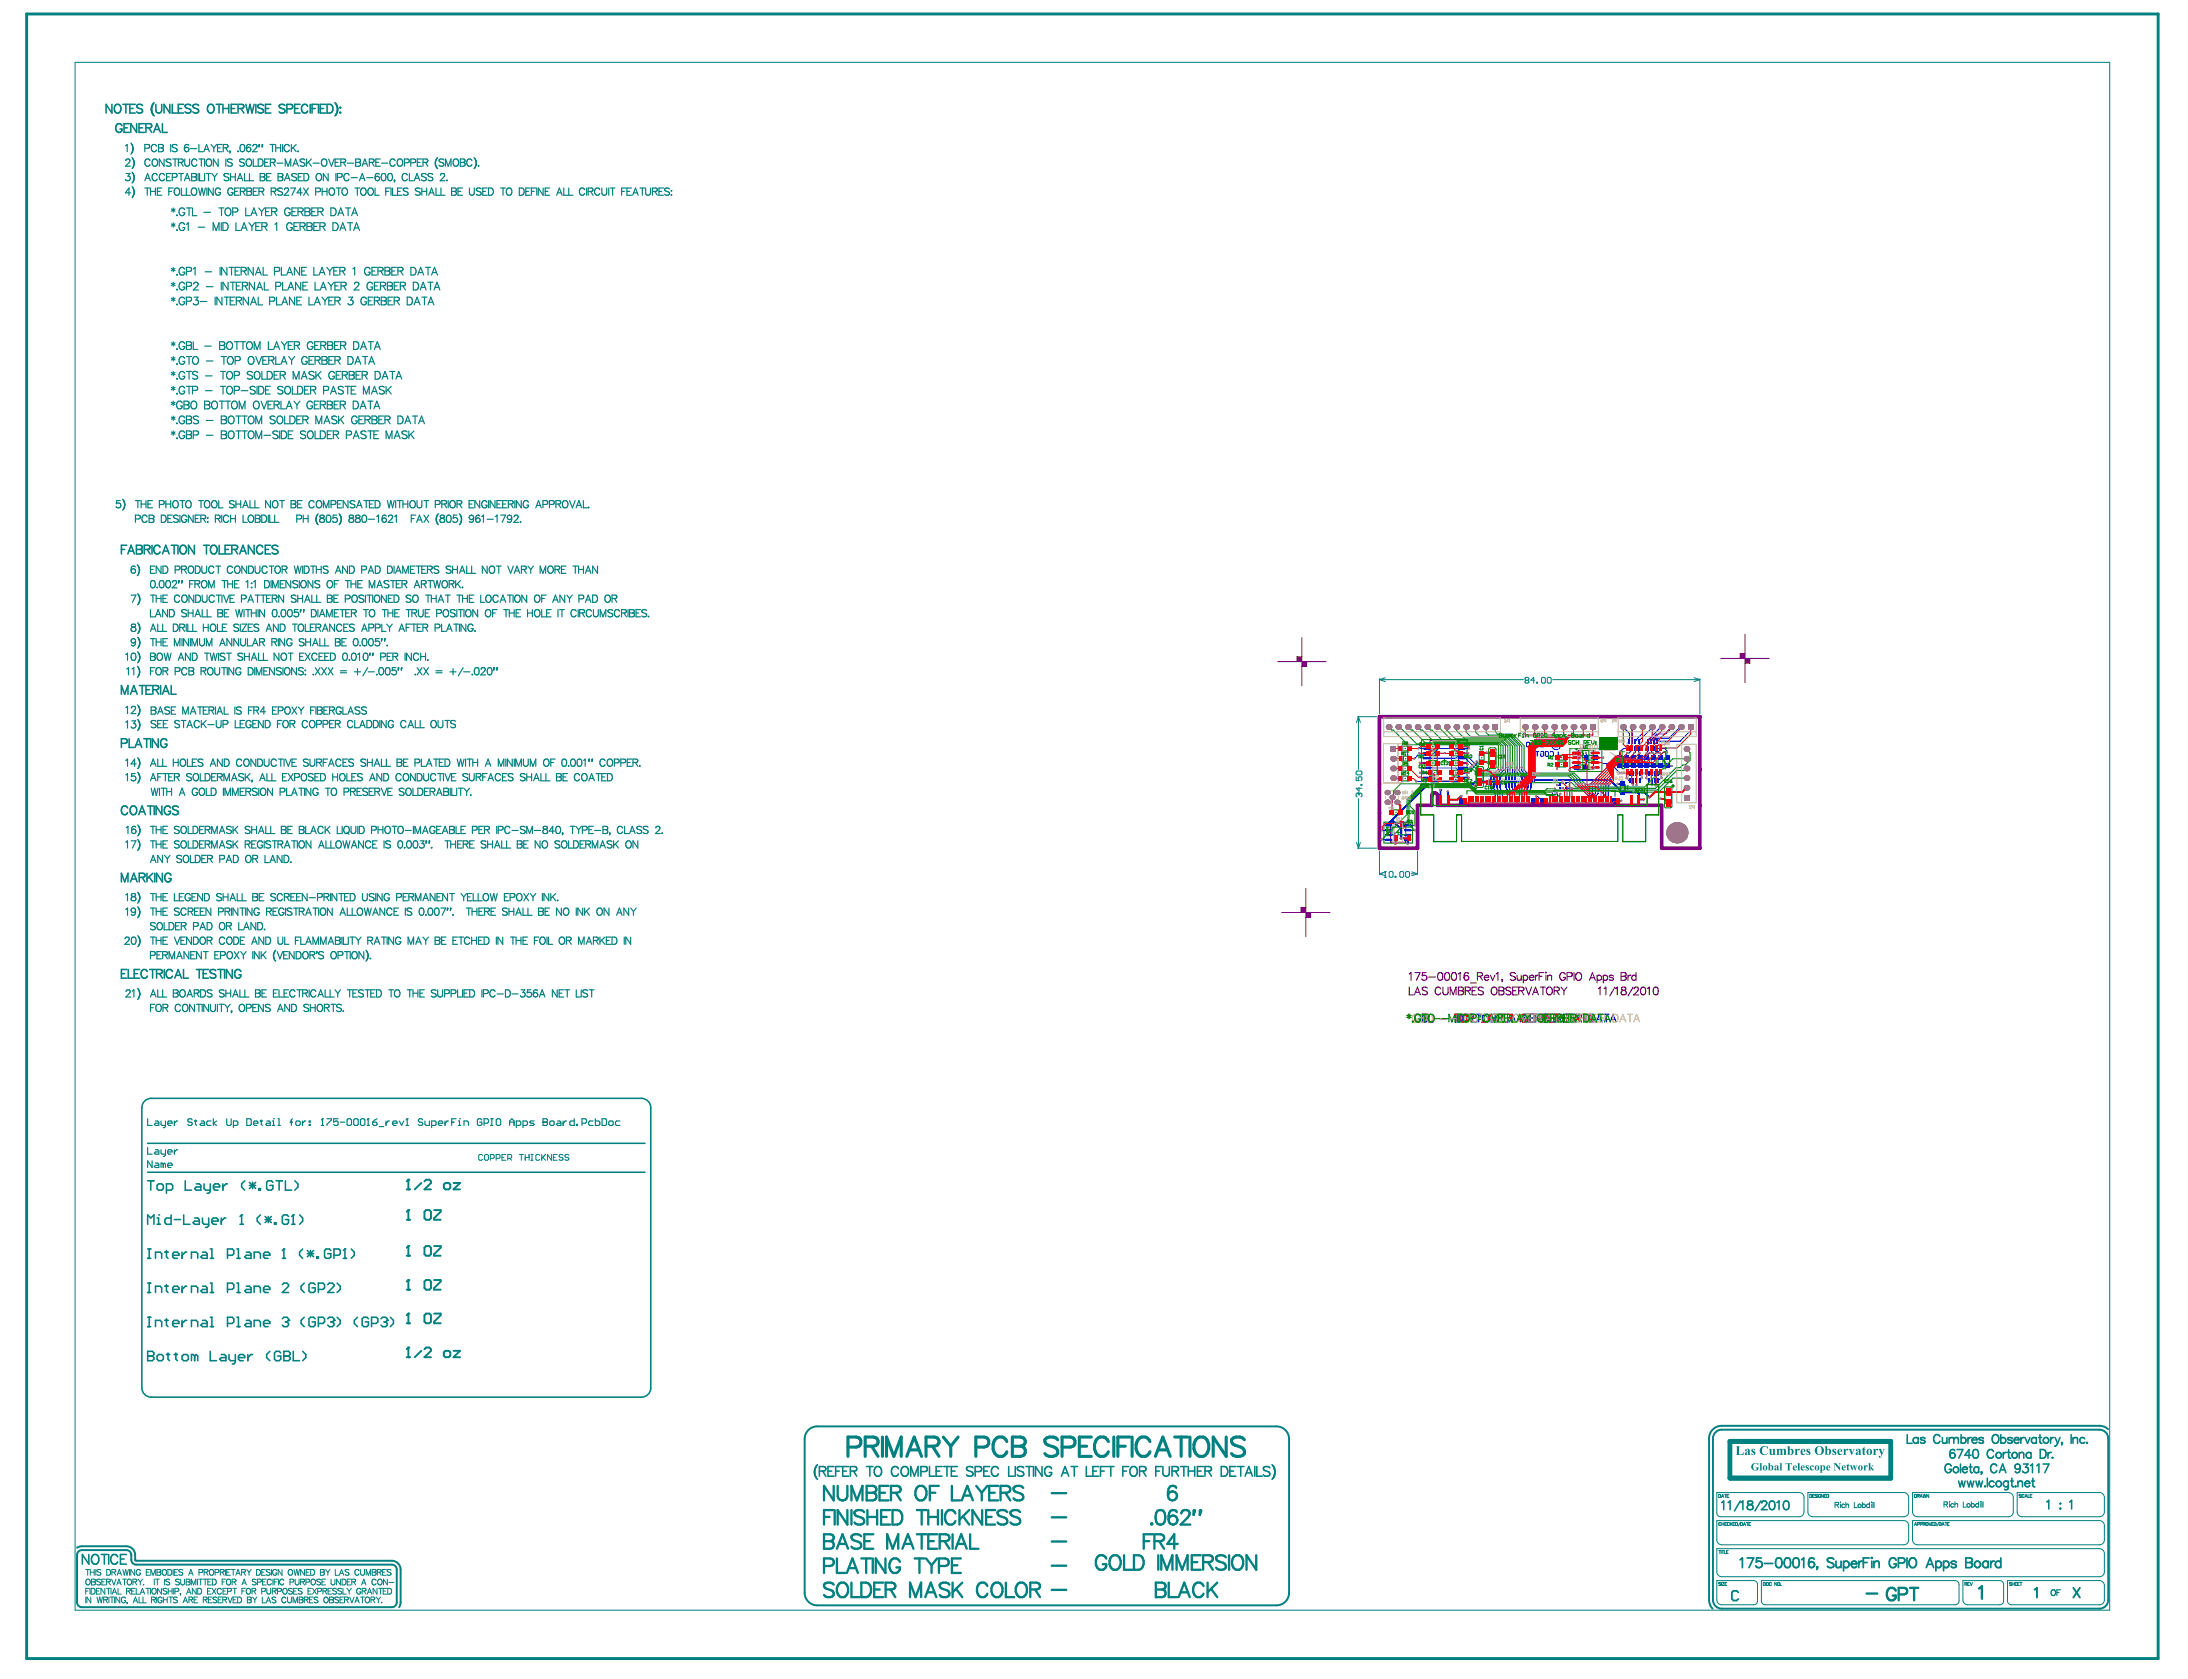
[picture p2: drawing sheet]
<svg xmlns="http://www.w3.org/2000/svg" width="270mm" height="207mm" viewBox="0 0 270 207" stroke-linecap="round" stroke-linejoin="round" font-family="sans-serif">
<g fill="none" stroke="#008000" stroke-width=".12">
<path d="M171.7 99.9h1v.6h-1zM171.9 99.9v.6M172.5 99.9v.6M172.8 95.7h1v.6h-1zM172.8 94.5h1v.6h-1zM172.8 92h1v.6h-1zM172.9 93.3h1v.6h-1zM173 92v.6M173 94.5v.6M173 95.7v.6M173.1 93.3v.6M173.6 92v.6"/>
<path d="M173.6 94.5v.6M173.6 95.7v.6M173.7 93.3v.6M175.3 91.2h5.7v5.2h-5.7zM176.3 93.8h.9v.6h-.9zM176.3 91.8h.9v.6h-.9zM176.3 92.6h.9v.6h-.9zM176.4 91.8v.6M176.4 92.6v.6M176.4 93.8v.6M176.5 95h.9v.6h-.9zM176.5 95.8h.9v.6h-.9z"/>
<path d="M176.7 95v.6M176.7 95.8v.6M177 91.8v.6M177 92.6v.6M177 93.8v.6M177.2 95v.6M177.2 95.8v.6M177.9 93.8h.5M178.2 93.6v.4M179.1 93.8h.9v.6h-.9zM179.1 91.7h.9v.6h-.9zM179.1 92.6h.9v.6h-.9z"/>
<path d="M179.1 95h.9v.6h-.9zM179.1 95.8h.9v.6h-.9zM179.3 91.7v.6M179.3 92.6v.6M179.3 93.8v.6M179.3 95v.6M179.3 95.8v.6M179.9 91.7v.6M179.9 92.6v.6M179.9 93.8v.6M179.9 95v.6M179.9 95.8v.6"/>
<path d="M181.7 97.3h.4M181.9 97.1v.3M182.1 95.1h.8v1.5h-.8zM182.1 96.3h.8M182.3 95.1h.5M182.3 96.6h.5M182.5 93.7h.6M182.5 93h.6v.9h-.6zM182.5 93.2h.6M183.3 94.9h.4M183.5 94.8v.3M183.7 96.2h.9v.6h-.9z"/>
<path d="M183.7 92.8h.8v1.4h-.8zM183.7 93.9h.8M183.8 92.8h.5M183.8 94.2h.5M183.8 96.2v.6M184.4 96.2v.6M192.1 93.2h1v.6h-1zM192.1 94h1v.6h-1zM192.3 93.2v.6M192.3 94v.6M192.9 93.2v.6M192.9 94v.6"/>
<path d="M193.6 92.3h4v2.9h-4zM194.5 94.3h1v.6h-1zM194.7 94.3v.6M195.3 94.3v.6M195.4 93.8h1.3v-.6h-1v.6M195.6 93.5v.5M195.9 93.2v.6M196.5 93.2v.6M199.5 93.5h.6v.9h-.6zM199.5 94.2h.6M199.5 93.6h.6M199.8 96.7h.6v1h-.6z"/>
<path d="M199.8 97.5h.6M199.8 96.9h.6M200.3 93.5h.6v.9h-.6zM200.3 94.2h.6M200.3 93.6h.6M201.2 93.5h.6v.9h-.6zM201.2 94.2h.6M201.2 93.6h.6M202 93.5h.6v.9h-.6zM202 94.2h.6M202 93.6h.6M202.8 93.5h.6v.9h-.6z"/>
<path d="M202.8 94.2h.6M202.8 93.6h.6M203.7 93.5h.6v.9h-.6zM203.7 94.2h.6M203.7 93.6h.6M204.5 93.5h.6v.9h-.6zM204.5 94.2h.6M204.5 93.6h.6M205.3 93.5h.6v.9h-.6zM205.3 94.2h.6M205.3 93.6h.6M205.4 97.6h.8v1.5h-.8z"/>
<path d="M205.4 97.9h.8M205.5 97.6h.5M205.5 99.1h.5M206.2 96.9h.3M206.4 96.7v.4M170.7 101.4h3.5v2.6h-3.5zM172.2 102.7h.5M172.5 102.5v.4"/>
</g>
<g fill="none" stroke="#800080" stroke-width=".12">
<path d="M160.6 78.6v6M215.2 78.2v6M157.6 81.6h6M160 81.1h.5v.4h-.5zM160.1 81.1h.4v.4h-.4v-.3M160.2 81.2h.2v.2h-.2v-.2M160.2 81.2h.1v.2h-.1zM160.2 81.3h.1M160.6 81h-.6v.6M160.6 81.7h.5v.4h-.5zM160.7 81.7h.4v.4h-.4v-.3M160.8 81.8h.2v.2h-.2v-.2"/>
<path d="M160.8 81.8h.1v.2h-.1zM160.8 81.9h.1M161.2 81.6v.6h-.6M176.4 91.3h3.5v5h-3.5zM194.7 92.6h1.8v2.3h-1.8zM212.2 81.2h6M214.7 80.7h.5v.4h-.5zM214.8 80.7h.3v.4h-.3v-.3M214.8 80.8h.3v.2h-.3v-.2M214.9 80.8h.1v.2h-.1zM214.9 80.9h.1M215.2 80.6h-.6v.6"/>
<path d="M215.3 81.3h.5v.4h-.5zM215.4 81.3h.3v.4h-.3v-.3M215.4 81.4h.3v.2h-.3v-.2M215.5 81.4h.1v.2h-.1zM215.5 81.5h.1M215.8 81.2v.6h-.6M158.1 112.5h6M160.5 112h.5v.5h-.5zM160.6 112.1h.3v.3h-.3v-.3M160.6 112.1h.3v.3h-.3v-.2M160.7 112.2h.1v.1h-.1zM160.7 112.2h.1"/>
<path d="M161.1 111.9h-.6v.6M161.1 109.6v5.9M161.1 112.6h.5v.5h-.5zM161.2 112.7h.3v.3h-.3v-.3M161.2 112.7h.3v.3h-.3v-.2M161.3 112.8h.1v.1h-.1zM161.3 112.8h.1M161.7 112.5v.6h-.6M171.5 101.5h1.9v2.4h-1.9z"/>
<circle cx="176.8" cy="95.9" r=".24"/>
<circle cx="195.1" cy="93" r=".24"/>
<circle cx="173" cy="101.9" r=".24"/>
</g>
<g fill="none" stroke="#800080" stroke-width=".14">
<path d="M174.5 120h.7l-.5 .9M175.9 120h-.4l-.1 .4a.34 .34 0 0 1 .5 0 .34 .34 0 0 1 0 .5 .34 .34 0 0 1-.5-.2M190.4 120h-.6v.9M190.6 120h.1zM194.1 120v.9M200 120h.4h.1l.1 .2-.2 .2 .2 .2-.1 .3h-.5zM201.8 120v.9M173.8 121.7v1h.6M173.8 120.1l.2-.1v.9M174.5 122.7l.3-1 .4 1M174.6 122.4h.5M176.1 121.9a.35 .35 0 0 0-.4-.2 .35 .35 0 0 0-.3 .3l.1 .1 .5 .2 .1 .3a.43 .43 0 0 1-.7 0"/>
<path d="M176.2 120.5h.8M177.5 120a.31 .31 0 0 1 .4 .1l.1 .3a.42 .42 0 0 1-.3 .5h-.1a.6 .6 0 0 1-.1-.9zM177.7 122a.35 .35 0 0 0-.4-.3 .35 .35 0 0 0-.3 .4v.2a.35 .35 0 0 0 .3 .4 .35 .35 0 0 0 .4-.2M178 121.7v.7a.32 .32 0 0 0 .3 .3 .32 .32 0 0 0 .3-.3v-.7M178.3 120a.31 .31 0 0 1 .5 .1 .45 .45 0 0 1 0 .6 .45 .45 0 0 1-.5 .2 .7 .7 0 0 1 0-.9zM178.9 122.7v-1l.3 1 .4-1v1M179.2 120a.31 .31 0 0 1 .4 .1l.1 .3a.41 .41 0 0 1-.4 .5 .62 .62 0 0 1-.1-.9zM179.9 121.7h.4l.2 .1v.2l-.2 .2 .2 .2-.1 .3h-.5zM179.9 122.2h.4M179.9 120.1l.2-.1v.9M180.7 122.2l.6-.1 .1-.1-.1-.2-.2-.1h-.4v1M181 122.2l.4 .5"/>
<path d="M181.1 120.1a.27 .27 0 0 0-.4-.1l-.1 .6M181.4 121.2h.7M181.6 122.2h.3M182.2 121.7h-.6v1h.6M182.2 120.4h.6l.1-.3-.3-.1h-.4v.9M182.5 120.4l.4 .5M183 121.9a.35 .35 0 0 0-.4-.2 .35 .35 0 0 0-.3 .3l.1 .1 .5 .2 .1 .3a.43 .43 0 0 1-.7 0M183.1 120.6a.3 .3 0 0 0 .2 .3 .3 .3 0 0 0 .3-.1M183.1 120.4a.27 .27 0 0 1 .3-.1 .27 .27 0 0 1 .2 .3h-.5zM183.8 120.3l.3 .6 .3-.6M184.1 121.8a.47 .47 0 0 1 .6 .3 .47 .47 0 0 1-.3 .6 .5 .5 0 0 1-.5-.4 .5 .5 0 0 1 .2-.5zM184.5 120.1l.3-.1v.9"/>
<path d="M184.9 121.7h.4l.2 .1v.2l-.2 .2 .2 .2-.1 .3h-.5zM184.9 122.2h.4M185.2 120.9h.1zM185.3 120.9l-.1 .2M186.4 121.9a.35 .35 0 0 0-.4-.2 .35 .35 0 0 0-.3 .3l.1 .1 .5 .2 .1 .3a.43 .43 0 0 1-.7 0M186.6 122.2h.4M186.9 120.1a.35 .35 0 0 0-.3-.2 .35 .35 0 0 0-.3 .3l.1 .1 .4 .2 .1 .3a.43 .43 0 0 1-.6 0M187.1 120.3l.1 .6h.2l.2-.2M187.2 121.7h-.6v1h.6M187.3 122.2l.6-.1 .1-.1-.1-.2-.2-.1h-.4v1M187.6 120.3v.6M187.7 122.2l.3 .5"/>
<path d="M187.9 120.4a.31 .31 0 0 1 .4 0 .31 .31 0 0 1 0 .4 .31 .31 0 0 1-.4 0M187.9 120.3v.9M188.2 121.7l.4 1 .3-1M188.6 120.6a.3 .3 0 0 0 .3 .3 .3 .3 0 0 0 .3-.1M188.7 120.4a.27 .27 0 0 1 .3-.1 .27 .27 0 0 1 .2 .3h-.6zM189 122.7l.4-1 .4 1M189.2 122.4h.4M189.4 120.3v.6M189.7 120.3a.3 .3 0 0 0-.3 .3M189.8 120.4h.4M190 121.7h.6M190.3 121.7v1"/>
<path d="M190.7 120.3v.6M190.9 120.5l.2-.2h.2l.1 .6M190.9 120.3v.6M190.9 121.8a.47 .47 0 0 1 .6 .3 .47 .47 0 0 1-.3 .6 .5 .5 0 0 1-.5-.4 .5 .5 0 0 1 .2-.5zM191.7 122.2l.5-.1 .1-.2-.2-.2h-.4v1M192 122.2l.3 .5M192.5 121.7l.4 .5M192.9 122.2v.5M193.1 120.2a.35 .35 0 0 0-.4-.2 .35 .35 0 0 0-.3 .3 .4 .4 0 0 0 .1 .5 .4 .4 0 0 0 .5 0l.1-.2h-.3M193.3 121.7l-.4 .5M193.3 120.5l.5-.1 .1-.1v-.3h-.2h-.4v.9M194.4 120.1l.1-.1a.47 .47 0 0 1 .6 .3 .47 .47 0 0 1-.3 .6 .49 .49 0 0 1-.4-.3 .49 .49 0 0 1 0-.5z"/>
<path d="M196 120.9l.4-.9 .4 .9M196.2 120.6h.4M197 120.4a.3 .3 0 0 1 .4 0 .3 .3 0 0 1 0 .4 .3 .3 0 0 1-.4 0M197 120.3v.9M197.1 121.9l.3-.2v1M197.8 120.4a.3 .3 0 0 1 .4 0 .3 .3 0 0 1 0 .4 .3 .3 0 0 1-.4 0M197.8 120.3v.9M197.8 121.9l.3-.2v1M199 120.4a.29 .29 0 0 0-.5 0v.1l.4 .1 .1 .2a.29 .29 0 0 1-.5 0M199.2 121.7l-.6 1.1M199.2 121.9l.3-.2v1M200 120.4h.4"/>
<path d="M200 121.8v.2l.1 .1a.34 .34 0 0 1 .4 .1 .34 .34 0 0 1 0 .5h-.3l-.2-.1a.35 .35 0 0 1 0-.4 .35 .35 0 0 1 .4-.1l.1-.2a.35 .35 0 0 0-.5-.1zM200.8 120.3v.6M201.2 120.3a.32 .32 0 0 0-.4 .3M201.4 121.7l-.6 1.1M201.6 122l.1-.3h.2l.2 .2-.1 .3-.5 .5h.6M201.8 120.4a.3 .3 0 0 0-.5 0 .3 .3 0 0 0 0 .4 .3 .3 0 0 0 .5 0M202.5 121.8a.31 .31 0 0 1 .4 .1l.1 .2a.41 .41 0 0 1-.4 .6 .61 .61 0 0 1-.1-.9zM203.2 121.9l.2-.2v1M204 121.8a.31 .31 0 0 1 .5 .1v.2a.41 .41 0 0 1-.3 .6 .61 .61 0 0 1-.2-.9z"/>
<circle cx="180.9" cy="120.6" r=".3"/>
</g>
<g fill="#008000">
<path d="M205.4 97.6h.8v.3h-.8z" fill-rule="evenodd"/>
<path d="M182.1 96.3h.8v.3h-.8z" fill-rule="evenodd"/>
<path d="M183.7 93.9h.8v.3h-.8z" fill-rule="evenodd"/>
</g>
<g fill="none" stroke="#008080" stroke-width=".12">
<path d="M9.3 7.7h250.9v190.9h-250.9zM167.3 95.2l.1-.1h.5l.1 .1v.2l-.1 .2h-.5l-.1-.2zM167.3 95.8v.5h.3l-.1-.3 .1-.2h.3l.1 .1v.3l-.1 .1M167.4 88.4h2.4M167.5 97.8h.1M167.5 97.8l-.2 .1v.3l.1 .1M167.5 97.8l.1 .1M167.6 88.4l.2 .7M167.6 88.4l-.3 .7M167.6 88.4v6.5M167.6 98.5v6.1M167.6 97.9l.1-.1 .3 .1v.3l-.1 .1"/>
<path d="M167.6 97.1v.5l-.3-.4h.7M167.6 97.9v.2M167.9 96.8h.1v.1h-.1zM170.1 83.7v4.3M170.1 83.8l.8 .3M170.1 83.8h17.8M170.9 83.6l-.8 .2M188.2 83.9l-.1-.1 .1-.3h.3l.1 .2-.1 .2M188.2 83.9l-.1 .1 .1 .3h.3l.1-.2-.1-.2M188.2 83.9h.3M189.3 83.9h-.5l.4-.4v.8M189.5 84.1h.2v.2h-.2z"/>
<path d="M190.1 83.7l.1-.2h.3l.1 .2v.4l-.1 .2h-.3l-.1-.2zM190.8 83.7l.2-.2h.2l.1 .2v.4l-.1 .2h-.2l-.2-.2zM191.5 83.8h18.2M209 83.6l.7 .2M209.7 83.7v4.3M209.7 83.8l-.7 .3M167.3 103.9l.3 .7M167.4 104.6h2.4M167.8 103.9l-.2 .7M170.1 107.8h.5M170.1 105v2.9M170.1 107.8l.8 .2"/>
<path d="M170.7 108.2h.3M170.9 107.5h.1M170.9 107.5l-.8 .3M170.9 107.5v.7M170.9 107.5l-.2 .1M171.3 107.6l.2-.1h.2l.1 .1v.5l-.1 .1h-.2l-.2-.1zM172.1 108.1h.1v.1h-.1zM172.7 107.6l.1-.1h.2l.1 .1v.5l-.1 .1h-.2l-.1-.1zM173.4 107.6l.1-.1h.2l.2 .1v.5l-.2 .1h-.2l-.1-.1zM174 107.8h.8M174.1 107.5l.7 .3M174.8 105v2.9"/>
<path d="M174.8 107.8l-.7 .2M59.5 142.5l-.1-.1h-.2l-.2 .1v.5l.2 .1h.2l.1-.1M59.8 142.5l.1-.1h.2l.1 .1v.5l-.1 .1h-.2l-.1-.1zM60.5 142.9h.3l.2-.2v-.2l-.2-.1h-.3v.7M61.2 142.9h.4l.1-.2v-.2l-.1-.1h-.4v.7M61.9 142.7h.3M62.4 142.4h-.5v.7h.5M62.6 142.9h.4l.1-.2v-.2l-.1-.1h-.4v.7M62.9 142.9l.2 .2M64.1 142.4h.4M64.3 142.4v.7M64.8 142.7h.5"/>
<path d="M64.8 142.4v.7M65.3 142.4v.7M65.5 142.4h.2M65.5 143.1h.2M65.6 142.4v.7M66.6 142.5l-.1-.1h-.3l-.1 .1v.5l.1 .1h.3l.1-.1M66.8 142.4v.7M66.9 142.7l.4 .4M67.3 142.4l-.5 .5M68 142.4v.7l-.5-.7v.7M68.2 142.7h.3M68.7 142.4h-.5v.7h.5"/>
<path d="M69.4 142.5l-.1-.1h-.2l-.1 .2 .1 .1h.2l.1 .3-.1 .1h-.2l-.1-.1M70.2 142.5l-.2-.1h-.2l-.1 .2 .1 .1h.2l.2 .3-.2 .1h-.2l-.1-.1M10.6 197v.7M11.2 197v.7l-.5-.7v.7M12 197l.1 .7 .2-.7 .2 .7 .1-.7M12.8 197.3h.4v-.3h-.4v.7M13 197.3l.3 .4M13.4 197v.7M13.6 197h.5M13.8 197v.7M14.1 197v.7M14.8 197v.7l-.5-.7v.7"/>
<path d="M15.5 197.1a.26 .26 0 0 0-.3-.1 .26 .26 0 0 0-.2 .2v.2a.25 .25 0 0 0 .2 .3 .25 .25 0 0 0 .3-.3h-.2M15.6 197.7h.1zM15.7 197.7l-.1 .1M16.4 197.7l.3-.7 .3 .7M16.5 197.4h.4M17.1 197v.7h.5M17.6 197v.7h.4M18.7 197.3h.4v-.3h-.4v.7M18.9 197.3l.3 .4M19.3 197v.7M20 197.1a.26 .26 0 0 0-.3-.1 .26 .26 0 0 0-.2 .2v.2a.25 .25 0 0 0 .2 .3 .25 .25 0 0 0 .3-.3h-.2M20.1 197.3h.5"/>
<path d="M20.1 197v.7M20.6 197v.7M20.8 197h.5M21.1 197v.7M21.9 197.1l-.2-.1-.3 .1 .1 .1 .4 .3-.2 .2-.3-.1M22.6 197.7l.3-.7 .2 .7M22.7 197.4h.3M23.3 197.3h.4v-.3h-.4v.7M23.5 197.3l.3 .4M23.9 197.3h.3M24.4 197h-.5v.7h.5M25.1 197.3h.4v-.3h-.4v.7"/>
<path d="M25.3 197.3l.2 .4M25.7 197.3h.3M26.1 197h-.4v.7h.4M26.7 197.1l-.1-.1-.3 .1v.1l.4 .2v.3h-.3l-.1-.1M26.9 197.3h.3M27.4 197h-.5v.7h.5M27.5 197.3h.4v-.3h-.4v.7M27.7 197.3l.3 .4M28.1 197l.3 .7 .3-.7M28.8 197.3h.2M29.2 197h-.4v.7h.4M29.3 197h.3a.38 .38 0 0 1 .2 .3 .38 .38 0 0 1-.2 .4h-.3z"/>
<path d="M30.5 197h.5v.2l-.2 .1 .2 .1-.1 .3h-.4zM30.5 197.3h.3M31.2 197l.2 .3M31.4 197.3v.4M31.7 197l-.3 .3M32.3 197v.7h.5M32.8 197.7l.3-.7 .3 .7M32.9 197.4h.4M34 197.1l-.1-.1-.3 .1v.1l.4 .3-.1 .2-.3-.1M35.3 197.1a.27 .27 0 0 0-.3-.1 .27 .27 0 0 0-.2 .2 .29 .29 0 0 0 0 .4 .29 .29 0 0 0 .4 0l.1-.1M35.5 197v.5l.2 .2 .2-.1v-.6M36.1 197.7v-.7l.3 .7 .3-.7v.7"/>
<path d="M36.9 197h.4v.2l-.1 .1 .2 .1-.1 .3h-.4zM36.9 197.3h.3M37.5 197.3h.4l.1-.3h-.5v.7M37.8 197.3l.2 .4M38.2 197.3h.2M38.6 197h-.4v.7h.4M39.2 197.1l-.2-.1-.3 .1 .1 .1 .4 .3v.1l-.2 .1-.3-.1M40 197.1a.34 .34 0 0 1 .5 .2 .34 .34 0 0 1-.4 .4l-.2-.3zM40.7 197h.4v.2l-.1 .1 .1 .1v.3h-.4zM40.7 197.3h.3M41.8 197.1l-.2-.1-.3 .1 .1 .1 .4 .3-.2 .2-.3-.1M41.9 197.3h.3"/>
<path d="M42.4 197h-.5v.7h.5M42.5 197.3h.4v-.3h-.4v.7M42.7 197.3l.3 .4M43.1 197l.3 .7 .3-.7M43.8 197.7l.2-.7 .3 .7M43.9 197.4h.3M44.5 197h.5M44.7 197v.7M45.1 197.1a.34 .34 0 0 1 .5 .2 .34 .34 0 0 1-.3 .4l-.3-.3zM45.8 197.3h.4v-.3h-.4v.7M46 197.3l.2 .4M46.4 197l.3 .3"/>
<path d="M46.7 197.3v.4M46.9 197l-.2 .3M47 197.7h.1zM212 184.3h.1a.21 .21 0 0 1 .2 .2 .21 .21 0 0 1-.2 .2h-.1zM212 191.2h.2M212.1 191.2v.4M212.2 187.1h9.7M212.2 195.2h-.2l.2 .2v.2l-.2-.1M212.3 187.9a.16 .16 0 0 0-.2-.1 .16 .16 0 0 0-.1 .2 .14 .14 0 0 0 .1 .2 .14 .14 0 0 0 .2-.1M212.3 191.2v.4M212.3 195.2v.4M212.3 184.7l.2-.4 .1 .4"/>
<path d="M212.4 197.9h3.9M212.4 190.5h22.4M212.4 194.5h46.6M212.4 191.2h.2M212.4 187.8v.4M212.4 188h.2M212.4 184.6h.2M212.4 195.2h.3l-.3 .4h.3M212.5 191.2v.4M212.6 187.8v.4M212.7 191.2v.4h.2M212.7 184.3h.3"/>
<path d="M212.7 188h.2M212.8 195.4h.1M212.8 184.3v.4M212.9 191.4h.2M213 187.8h-.3v.4h.3M213 195.2h-.2v.4h.2M213 184.5h.2M213.2 191.2h-.3v.4h.3M213.3 184.3h-.3v.4h.3M213.3 187.9a.16 .16 0 0 0-.2 0 .16 .16 0 0 0 0 .2 .16 .16 0 0 0 .2 0M213.4 187.8v.4M213.5 187.9l.2 .3"/>
<path d="M213.7 187.8l-.3 .2M213.8 188h.1M214 187.8h-.2v.4h.2M214.1 187.8h.1a.2 .2 0 0 1 .1 .2 .2 .2 0 0 1-.1 .2h-.1zM214.7 187.8l-.3 .4M214.7 187.8h.1a.2 .2 0 0 1 .1 .2 .2 .2 0 0 1-.1 .2h-.1zM215 188.2l.2-.4 .1 .4M215.1 188h.2M215.4 187.8h.3M215.5 187.8v.4M215.7 188h.1M215.9 187.8h-.2v.4h.2"/>
<path d="M216.3 194.9h-4.5v2.4M216.8 195.4v2M217.5 195.2h.1a.21 .21 0 0 1 .1 .2 .21 .21 0 0 1-.1 .2h-.1zM217.7 197.9h23.5M218.5 195.3a.16 .16 0 0 0-.2 0 .16 .16 0 0 0 0 .2 .16 .16 0 0 0 .2 0M219.2 195.2v.4l-.3-.4v.4M219.6 195.5l.1 .1M219.7 195.5h-.1M219.7 195.5h.1M221.9 184.1h-10.1v2.5M222.5 184.7v1.8M223.2 184.3h.2a.21 .21 0 0 1 .1 .2 .21 .21 0 0 1-.1 .2h-.2z"/>
<path d="M223.6 184.5h.1M223.6 187.1h11.2M223.8 184.3h-.2v.4h.2M224.1 184.4h-.2l.2 .2v.1l-.2-.1M224.2 184.3v.4M224.6 184.4a.16 .16 0 0 0-.2-.1 .16 .16 0 0 0-.1 .3 .14 .14 0 0 0 .1 .1 .14 .14 0 0 0 .2-.1h-.1M224.9 184.3v.4l-.2-.4v.4M225 184.5h.2M225.3 184.3h-.3v.4h.3M225.3 184.3h.1a.21 .21 0 0 1 .2 .2 .21 .21 0 0 1-.2 .2h-.1zM226.3 185.6h.4l.1-.2-.1-.1h-.4v.6M226.6 185.6l.2 .3"/>
<path d="M227 185.3h.1M227 185.5v.4M227.5 185.6a.21 .21 0 0 0-.3 0 .21 .21 0 0 0 0 .3 .21 .21 0 0 0 .3 0M227.7 185.6l.1-.1h.2v.4M227.7 185.3v.6M228.7 185.3v.6h.4M229.7 185.6a.21 .21 0 0 1 .3 0 .21 .21 0 0 1 0 .3 .21 .21 0 0 1-.3 0M229.7 185.3v.6M230.6 185.6a.21 .21 0 0 0-.3 0 .21 .21 0 0 0 0 .3 .21 .21 0 0 0 .3 0M230.6 185.3v.6M230.8 185.3h.1M230.9 185.5v.4"/>
<path d="M231 185.3v.6M231.2 185.3v.6M234.8 187.5h-23v2.4M234.8 184.1h-11.8v2.4M235.4 184.7v1.8M235.4 188.1v1.8M236.1 184.3h.2a.21 .21 0 0 1 .1 .2 .21 .21 0 0 1-.1 .2h-.2zM236.1 188.2l.2-.4 .1 .4M236.2 188h.2M236.5 184.5h.2v-.1l-.2-.1v.4M236.5 187.1h11.2M236.5 190.5h22.5"/>
<path d="M236.5 188h.2l.1-.2h-.3v.4M236.6 184.5l.1 .2M236.8 184.7l.2-.4 .1 .4M236.9 188h.2v-.1l-.2-.1v.4M236.9 184.6h.2M237.2 188l.2-.1h.1l-.3-.1v.4M237.2 184.3l.1 .4 .1-.4 .1 .4 .1-.4M237.3 188l.2 .2M237.9 184.3v.4l-.3-.4v.4M237.9 187.8l.2 .4 .1-.4M238.3 188h.1M238.5 187.8h-.2v.4h.2"/>
<path d="M238.6 187.8a.21 .21 0 0 1 .2 .1 .21 .21 0 0 1-.1 .2l-.1 .1zM239.1 187.8l-.2 .4M239.2 187.8a.21 .21 0 0 1 .2 .1 .21 .21 0 0 1 0 .2l-.2 .1zM239.5 188.2l.2-.4 .1 .4M239.6 188h.2M239.8 185.5h.4v-.1v-.1l-.4-.1v.7M239.9 187.8h.3M240 185.5l.2 .4M240 187.8v.4M240.2 188h.1M240.4 185.2h.1M240.4 187.8h-.2v.4h.2"/>
<path d="M240.5 185.4v.5M241 185.5a.21 .21 0 0 0-.3 0 .21 .21 0 0 0 0 .3 .21 .21 0 0 0 .3 0M241.1 185.6l.2-.2 .1 .1 .1 .4M241.1 185.2v.7M241.2 194.9h-23.9v2.5M241.6 195.4v2M242.2 185.2v.7h.3M242.4 195.4l.2-.1v-.1h-.2v.4M242.5 195.4l.1 .2M242.7 195.4h.1M242.7 197.9h4M242.9 195.2h-.2v.4h.2"/>
<path d="M243 195.2l.1 .4 .2-.4M243.2 185.5a.21 .21 0 0 1 .3 0 .21 .21 0 0 1 0 .3 .21 .21 0 0 1-.3 0M243.2 185.2v.7M244 185.5a.21 .21 0 0 0-.3 0 .21 .21 0 0 0 0 .3 .21 .21 0 0 0 .3 0M244 185.2v.7M244.3 185.2h.1M244.3 185.4v.5M244.5 185.2v.7M244.6 185.2v.7M246.7 194.9h-4.6v2.4M247.1 195.4v2M247.7 184.1h-11.8v2.4"/>
<path d="M248.1 195.4h.1M248.1 197.9h10.9M248.1 195.4v.1h-.3M248.1 195.2h-.3l.3 .2M248.2 195.4h.2M248.2 195.2v.4M248.3 184.7v1.8M248.4 195.2v.4M248.6 195.4h.1M248.8 195.2h-.2v.4h.2M248.9 195.4h.1M249.1 195.2h-.2v.4h.2"/>
<path d="M249.2 195.2h.2M249.3 195.2v.4M249.3 184.4h-.3l.3 .2-.1 .1-.2-.1M249.4 187.1h9.6M249.7 184.4a.16 .16 0 0 0-.3 0 .16 .16 0 0 0 0 .2 .16 .16 0 0 0 .3 0M249.8 184.7l.1-.4 .2 .4M249.8 184.6h.2M250.1 184.3v.4h.3M250.4 184.5h.1M250.6 184.3h-.2v.4h.2M259 191h-47.2v2.9M259 194.9h-11.4v2.5"/>
<path d="M259 184.1h-10.2v2.4M259 187.5h-23.1v2.4M259.6 184.7v1.8M259.6 188.1v1.8M259.6 191.6v2.3M259.6 195.5v1.8"/>
<circle cx="218" cy="195.4" r=".18"/>
<circle cx="219.4" cy="195.3" r=".18"/>
<circle cx="229.4" cy="185.7" r=".22"/>
<circle cx="237.7" cy="188" r=".18"/>
<circle cx="242.8" cy="185.7" r=".21"/>
</g>
<g fill="none" stroke="#008080" stroke-width=".24">
<path d="M50.2 150.4h.4M50.2 159.1h.4M50.2 154.9h.4M50.2 146.7h.4M50.4 149.2h.1M50.4 157.9h.1M50.4 153.7h.1M50.4 145.5h.1M50.4 145.5v1.2M50.4 149.2v1.2M50.4 153.7v1.2M50.4 157.9v1.2"/>
<path d="M50.4 149.2l-.2 .2M50.4 157.9l-.2 .2M50.4 153.7l-.2 .2M50.4 145.5l-.2 .2M52 145.9l-.8 .8M52.4 149.4l.2-.2h.4l.2 .2v.8l-.2 .2h-.4l-.2-.2zM52.4 153.9l.2-.2h.4l.2 .2v.8l-.2 .2h-.4l-.2-.2zM52.4 158.1l.2-.2h.4l.2 .2v.8l-.2 .2h-.4l-.2-.2zM52.4 145.7l.2-.2h.4l.2 .2v.2l-.8 .8h.8M53.5 149.2h.8v.2l-.8 .8v.2h.8M53.5 153.7h.8v.2l-.8 .8v.2h.8M53.5 157.9h.8v.2l-.8 .8v.2h.8"/>
<path d="M54.7 146.1l.2-.2h.4l.2 .2v.4l-.2 .2h-.4l-.2-.2zM55.9 145.9h.8l-.8 .8h.8M50.2 163.2h.4M50.2 167.4h.4M50.4 162h.1M50.4 166.2h.1M50.4 162v1.2M50.4 166.2v1.2M50.4 162l-.2 .2M50.4 166.2l-.2 .2M52 166.6l-.8 .8M52.4 162.2l.2-.2h.4l.2 .2v.8l-.2 .2h-.4l-.2-.2z"/>
<path d="M52.4 166.4l.2-.2h.4l.2 .2v.2l-.8 .8h.8M53.5 162h.8v.2l-.8 .8v.2h.8M54.7 166.8l.2-.2h.4l.2 .2v.4l-.2 .2h-.4l-.2-.2zM55.9 166.6h.8l-.8 .8h.8M99.2 177.5v18.9M100.8 175.9h56.6M159 177.5v18.9M210.8 177.4v19.9M211.3 177.4v19.9M212.4 176.3h46.6M212.4 175.9h46.6M260 177.4v19.9"/>
<path d="M9.5 191.8v5.8M10.1 190.7h5.5M10.1 191.2h5.5M10.1 198.2h38.2M16.2 191.8v.6M16.7 191.8v.6M16.8 193h31.5M16.8 192.5h31.5M48.9 193.6v4M49.4 193.6v4M100.8 198h56.6M212.4 198.4h46.6"/>
<path d="M251 196.1l.2-.3v1.2M255.7 195.8l.8 1.2M256.5 195.8l-.8 1.2"/>
</g>
<path d="M213.4 177.8h19.8v4.5h-19.8z" fill="none" stroke="#008080" stroke-width=".6"/>
<g fill="none" stroke="#008080" stroke-width=".19">
<path d="M13.8 12.9v1l-.7-1v1M14.2 13a.4 .4 0 0 1 .4-.1 .4 .4 0 0 1 .3 .4 .45 .45 0 0 1-.1 .5 .45 .45 0 0 1-.6 0l-.1-.3zM15 15.5a.39 .39 0 0 0-.4-.2 .39 .39 0 0 0-.3 .4 .45 .45 0 0 0 .1 .5 .45 .45 0 0 0 .6 0v-.3h-.2M15.2 12.9h.7M15.3 15.8h.4M15.5 12.9v1M16 15.3h-.7v1h.7M16 13.4h.4M16.7 12.9h-.7v1h.7M16.8 15.3v1l-.7-1v1M17.1 15.8h.5M17.6 13a.4 .4 0 0 0-.4-.2 .4 .4 0 0 0-.3 .3l.1 .2 .5 .2 .1 .3a.47 .47 0 0 1-.7 0"/>
<path d="M17.8 15.3h-.7v1h.7M18 15.8l.6-.1 .1-.1v-.2l-.2-.1h-.5v1M18.4 15.8l.3 .5M18.9 12.8l-.2 .6 .1 .4 .1 .4M18.9 12.8l-.1 .1a1.08 1.08 0 0 0 .1 1.3M18.9 14.2l.1 .1M19 16.3l.4-1 .4 1M19 12.7l-.1 .1M19.1 16h.5M19.2 12.9v.7a.36 .36 0 0 0 .4 .3 .36 .36 0 0 0 .3-.3v-.7M20 15.3v1h.6M20.9 12.9v1l-.7-1v1"/>
<path d="M21.2 12.9v1h.7M22 13.4h.4M22.6 12.9h-.6v1h.6M23.5 13a.41 .41 0 0 0-.7 .1l.1 .2 .5 .2a.26 .26 0 0 1 0 .4 .49 .49 0 0 1-.6-.1M24.5 13a.41 .41 0 0 0-.7 .1l.1 .2 .5 .2a.26 .26 0 0 1 0 .4 .49 .49 0 0 1-.6-.1M25.8 12.9a.54 .54 0 0 1 .6 .4 .54 .54 0 0 1-.3 .6 .57 .57 0 0 1-.5-.4 .57 .57 0 0 1 .2-.6zM26.7 12.9h.7M27 12.9v1M27.5 13.4h.7M27.5 12.9v1M28.2 12.9v1M28.5 13.4h.4"/>
<path d="M29.2 12.9h-.7v1h.7M29.4 13.4l.6-.1 .1-.1-.1-.2-.2-.1h-.4v1M29.7 13.4l.4 .5M30.3 12.9l.3 1 .2-1 .3 1 .2-1M31.6 12.9v1M32.5 13a.4 .4 0 0 0-.4-.2 .4 .4 0 0 0-.3 .3l.1 .2 .5 .2 .1 .3a.47 .47 0 0 1-.7 0M32.7 13.4h.5M33.4 12.9h-.7v1h.7M35.1 13a.41 .41 0 0 0-.7 .1l.1 .2 .6 .2a.26 .26 0 0 1 0 .4 .49 .49 0 0 1-.7-.1M35.4 13.4h.5a.28 .28 0 0 0 .2-.3 .28 .28 0 0 0-.2-.2h-.5v1M36.3 13.4h.5M37 12.9h-.7v1h.7"/>
<path d="M38 13.1a.39 .39 0 0 0-.5-.2 .39 .39 0 0 0-.3 .4 .45 .45 0 0 0 .1 .5 .45 .45 0 0 0 .6 0l.1-.1M38.3 12.9v1M38.5 13.4h.4M39.1 12.9h-.6v1M39.3 12.9v1M39.5 13.4h.4M40.2 12.9h-.7v1h.7M40.3 12.9h.4a.57 .57 0 0 1 .4 .5 .57 .57 0 0 1-.4 .5h-.4zM41.3 12.7l.1 .1M41.4 12.8l.1 .1a1.1 1.1 0 0 1-.1 1.3M41.4 14.2l-.1 .1M41.4 12.8l.2 .6v.4l-.2 .4"/>
<path d="M41.9 13.3h.1zM41.9 13.9h.1zM15 67.8h.4M15.6 67.3h-.6v1M15.8 68.3l.4-1 .4 1M15.9 68h.5M16.8 67.3h.5h.2v.4l-.2 .1 .2 .2-.1 .3h-.6zM16.8 67.8h.5M17.8 67.8l.6-.1 .1-.2-.3-.2h-.4v1M18.2 67.8l.3 .5M18.7 67.3v1M19.7 67.5a.39 .39 0 0 0-.4-.3 .39 .39 0 0 0-.3 .5 .45 .45 0 0 0 .1 .5 .45 .45 0 0 0 .6 0v-.1"/>
<path d="M20 68.3l.4-1 .5 1M20.2 68h.5M21.1 67.3h.7M21.5 67.3v1M22 67.3v1M22.4 67.3a.54 .54 0 0 1 .6 .4 .54 .54 0 0 1-.3 .6 .56 .56 0 0 1-.5-.4 .56 .56 0 0 1 .2-.6zM24 67.3v1l-.7-1v1M25.1 67.3h.7M25.5 67.3v1M26.2 67.3a.54 .54 0 0 1 .6 .4 .54 .54 0 0 1-.3 .6 .56 .56 0 0 1-.6-.4 .56 .56 0 0 1 .3-.6zM27 67.3v1h.6M27.8 67.8h.4"/>
<path d="M28.4 67.3h-.6v1h.6M28.6 67.8l.6-.1 .1-.1v-.3h-.2h-.5v1M29 67.8l.3 .5M29.6 68.3l.4-1 .4 1M29.7 68h.5M31.3 67.3v1l-.7-1v1M32.4 67.5a.39 .39 0 0 0-.4-.2 .39 .39 0 0 0-.4 .4 .45 .45 0 0 0 .2 .5 .45 .45 0 0 0 .6 0v-.1M32.7 67.8h.4M33.4 67.3h-.7v1h.7M34.3 67.4a.41 .41 0 0 0-.7 .1l.1 .2 .5 .2a.26 .26 0 0 1 0 .4 .49 .49 0 0 1-.6-.1M15 85.6v-1l.4 1 .4-1v1M15 91.7h.4a.28 .28 0 0 0 .3-.3 .28 .28 0 0 0-.3-.3h-.4v1.1"/>
<path d="M15.7 99.7a.39 .39 0 0 0-.4-.3 .39 .39 0 0 0-.3 .4 .45 .45 0 0 0 .1 .6 .45 .45 0 0 0 .6-.1v-.1M15.9 91.1v1.1h.6M16.1 85.6l.4-1 .4 1M16.1 99.6a.4 .4 0 0 1 .5-.2 .4 .4 0 0 1 .3 .4 .45 .45 0 0 1-.2 .6 .45 .45 0 0 1-.6-.1v-.1a.63 .63 0 0 1 0-.6zM16.3 85.3h.5M16.7 92.2l.4-1.1 .4 1.1M16.8 91.8h.5M17.2 84.6h.7M17.5 84.6v1M17.7 91.1h.8M18 85.1h.4M18.1 91.1v1.1"/>
<path d="M18.2 99.4h.7M18.5 99.4v1.1M18.6 91.1v1.1M18.7 84.6h-.7v1h.7M18.9 85.1l.6-.1 .1-.1-.1-.3h-.2h-.4v1M19 99.4v1.1M19.2 85.1l.4 .5M19.5 91.1v1.1l-.7-1.1v1.1M19.8 84.6v1M20 99.4v1.1l-.7-1.1v1.1M20 85.6l.4-1 .5 1M20.2 85.3h.5"/>
<path d="M20.6 91.4a.39 .39 0 0 0-.5-.3 .39 .39 0 0 0-.3 .4 .45 .45 0 0 0 .1 .6 .45 .45 0 0 0 .6-.1l.1-.2h-.3M21 99.7a.39 .39 0 0 0-.4-.3 .39 .39 0 0 0-.3 .4 .45 .45 0 0 0 .1 .6 .45 .45 0 0 0 .6-.1v-.2h-.2M21.1 84.6v1h.6M22 99.6a.4 .4 0 0 0-.4-.2 .4 .4 0 0 0-.3 .3l.1 .1 .5 .2 .1 .3a.47 .47 0 0 1-.7 0M15 108.8v-1.1l.4 1.1 .4-1.1v1.1M15.6 119.6h-.6v1h.6M15.8 119.6v1h.6M16.1 108.8l.4-1.1 .4 1.1M16.3 108.4h.5M17.1 100.5l.4-1.1 .4 1.1M17.2 108.2h.6l.1-.3-.3-.2h-.4v1.1M17.2 119.6h-.6v1h.6"/>
<path d="M17.3 100.1h.5M17.5 108.2l.4 .6M18.1 107.7v1.1M18.2 119.8a.39 .39 0 0 0-.5-.2 .39 .39 0 0 0-.3 .4 .45 .45 0 0 0 .1 .5 .45 .45 0 0 0 .6 0l.1-.1M18.4 108.2l.4 .6M18.5 119.6h.7M18.8 119.6v1M18.8 107.7l-.7 .7M19.1 107.7v1.1M20 107.7v1.1l-.7-1.1v1.1M20.3 119.6v1M21.1 108a.39 .39 0 0 0-.5-.3 .39 .39 0 0 0-.3 .4 .45 .45 0 0 0 .2 .6 .45 .45 0 0 0 .5-.1l.1-.2h-.3"/>
<path d="M21.3 119.8a.39 .39 0 0 0-.5-.2 .39 .39 0 0 0-.3 .4 .45 .45 0 0 0 .1 .5 .45 .45 0 0 0 .6 0l.1-.1M22.6 119.6v1h.6M24.2 119.6h.7M24.6 119.6v1M25.7 119.6h-.6v1h.6M26.6 119.7a.41 .41 0 0 0-.7 .1l.1 .2 .5 .2a.26 .26 0 0 1 0 .4 .49 .49 0 0 1-.6-.1M26.9 119.6h.7M27.2 119.6v1M27.7 119.6v1M28.6 119.6v1l-.7-1v1M29.7 119.8a.39 .39 0 0 0-.4-.2 .39 .39 0 0 0-.4 .4 .45 .45 0 0 0 .2 .5 .45 .45 0 0 0 .6 0v-.3h-.2M15 120.1h.4"/>
<path d="M16.6 120.1h.4M17.5 136.6v34.6M18.7 135.5h60.4M19.3 120.1l.6-.1 .1-.2-.2-.2h-.5v1M19.7 120.1l.3 .5M21.6 120.6l.4-1 .4 1M21.7 120.3h.5M25.1 120.1h.4M80.3 136.6v34.6M18.2 141h61.4M18.2 144.6h61.4M18.2 151v-1.2l.4 .4 .4-.4v1.2"/>
<path d="M18.2 158.3h.4M18.2 159.4h.4M18.2 154h.4M18.2 155.2h.4M18.2 145.6h.8M18.4 154v1.2M18.4 158.3v1.1M18.6 145.6v1.2M19.2 155.2v-.8h.6l.1 .2v.6M19.2 159.4v-.8h.6l.1 .2v.6M19.4 146.2l.2-.2h.3l.2 .2v.4l-.2 .2h-.3l-.2-.2zM19.4 151h.4"/>
<path d="M19.4 150.2h.2v.8M19.6 149.8h.1M20.3 158.6h.4M20.3 154.4h.4M20.5 146.8h.6l.2-.2v-.4l-.2-.2h-.6v1.2M20.5 154.2v.8l.2 .2M20.5 158.4v.8l.2 .2M21.1 149.8v1.2h-.6l-.2-.2v-.4l.2-.2h.6M21.3 159h.8v-.2l-.2-.2h-.4l-.2 .2v.4l.2 .2h.4M21.3 154.8h.8v-.2l-.2-.2h-.4l-.2 .2v.4l.2 .2h.4M21.5 150.4h.8M22.5 154.4v.8"/>
<path d="M22.5 158.6v.8M22.7 149.8v1.2h.7M22.8 145.6v1.2h.8M23 158.6h-.2l-.3 .4M23 154.4h-.2l-.3 .4M23.6 155.2v-.8h.6l.2 .2v.6M23.6 159.4v-.8h.6l.2 .2v.6M24 150.2h.4l.2 .2v.6h-.6l-.2-.2 .2-.2h.6M24.2 146h.4l.2 .2v.6h-.6l-.2-.2 .2-.2h.6M25 158.6h.4l.1 .2v.6h-.5l-.2-.2 .2-.2h.5M25 154.4h.4l.1 .2v.6h-.5l-.2-.2 .2-.2h.5M25 150.2v.6l.2 .2h.5"/>
<path d="M25.2 146v.6l.2 .2h.5M25.7 150.2v1l-.2 .2h-.1M25.9 146v1l-.2 .2h-.2M25.9 158.3h.2v1.1M25.9 159.4h.4M25.9 154h.2v1.2M25.9 155.2h.4M26.1 150.6h.8v-.2l-.2-.2h-.4l-.2 .2v.4l.2 .2h.4M26.3 146.4h.8v-.2l-.2-.2h-.4l-.2 .2v.4l.2 .2h.4M27.3 150.2v.8M27.5 146v.8M27.9 150.2h-.2l-.4 .4"/>
<path d="M28.1 159h.5l.2-.2v-.4l-.2-.1h-.5v1.1M28.1 154.8h.5l.2-.2v-.4l-.2-.2h-.5v1.2M28.1 146h-.2l-.4 .4M29.2 154h.2v1.2M29.2 158.3h.2v1.1M29.2 159.4h.4M29.2 155.2h.4M29.6 151h.4M29.8 149.8h.1M29.8 149.8v1.2M29.8 149.8l-.2 .2M30.2 145.6l-.4 .4v.4l.4 .4"/>
<path d="M30.4 158.6h.4l.2 .2v.6h-.6l-.2-.2 .2-.2h.6M30.4 154.4h.4l.2 .2v.6h-.6l-.2-.2 .2-.2h.6M30.8 145.8l.7 .8M30.8 146.2h.7M31.2 145.8v.8M31.3 155.2v-.8h.6l.2 .2v.6M31.3 159.4v-.8h.6l.2 .2v.6M31.5 145.8l-.7 .8M31.9 146.6h.2v.2h-.2zM32.1 149.8l-.4 .4v.4l.4 .4M32.5 159h.8v-.2l-.2-.2h-.4l-.2 .2v.4l.2 .2h.4M32.5 154.8h.8v-.2l-.2-.2h-.4l-.2 .2v.4l.2 .2h.4"/>
<path d="M32.7 150.4h.8M32.7 150l.8 .8M33.1 150v.8M33.5 150l-.8 .8M33.7 145.8l-.2-.2h-.4l-.2 .2v.8l.2 .2h.4l.2-.2v-.4h-.4M33.9 150.8h.1v.2h-.1zM34 145.6h.8M34.4 145.6v1.2M34.8 158.4l.2-.1h.4l.2 .1v.2l-.8 .8h.8M34.8 155.2h.4M35 154h.1M35 154v1.2"/>
<path d="M35 154l-.2 .2M35.2 145.6v1.2h.8M35.6 150l-.2-.2h-.4l-.2 .2v.8l.2 .2h.4l.2-.2v-.4h-.4M36 151h.4M36.2 149.8h.1M36.2 149.8v1.2M36.2 149.8l-.2 .2M36.4 145.6l.3 .4v.4l-.3 .4M37 149.8l.3 .4v.4l-.3 .4M37.3 154l-.3 .4v.4l.3 .4M37.5 158.3l-.4 .3v.4l.4 .4M37.9 154.2l.8 .8"/>
<path d="M37.9 154.6h.8M38.3 154.2v.8M38.7 154.2l-.8 .8M38.9 158.4l-.2-.1h-.4l-.2 .1v.8l.2 .2h.4l.2-.2v-.4h-.4M39.1 155h.2v.2h-.2zM39.3 159h.5l.2-.2v-.4l-.2-.1h-.5v1.1M40.4 158.4l.2-.1h.4l.2 .1v.2l-.8 .8h.8M40.8 154.2l-.2-.2h-.4l-.2 .2v.8l.2 .2h.4l.2-.2v-.4h-.4M41.2 154.8h.6l.2-.2v-.4l-.2-.2h-.6v1.2M41.6 158.3l.4 .3v.4l-.4 .4M42.4 155.2h.3M42.5 154h.1"/>
<path d="M42.5 154l-.1 .2M42.5 154v1.2M43.3 154l.4 .4v.4l-.4 .4M18.2 167.3h.1M18.2 166.7h.6l.2 .2v.2l-.2 .2 .2 .1v.2l-.2 .2h-.6zM18.2 167.3h.6M18.7 172.3h60.4M19.4 167.3l.2-.2h.3l.2 .2v.3l-.2 .2h-.3l-.2-.2zM20.5 167.1h.4M20.7 166.9v.7l.2 .2M21.5 167.1h.4M21.7 166.9v.7l.2 .2"/>
<path d="M22.5 167.3l.2-.2h.3l.2 .2v.3l-.2 .2h-.3l-.2-.2zM24 167.3l-.2-.2h-.2v.7M24 167.3v.5M24 167.3l.2-.2 .2 .2v.5M25.9 166.7v1.1h.8M27.3 167.1h.4l.2 .2v.5h-.6l-.2-.2 .2-.2h.6M28.3 167.1v.5l.1 .2h.6M29 167.1v.9l-.2 .2h-.2M29.4 167.4h.8v-.1l-.2-.2h-.4l-.2 .2v.3l.2 .2h.4M30.6 167.1v.7M31.2 167.1h-.2l-.4 .3M33.3 166.7l-.4 .4v.3l.4 .4"/>
<path d="M34.6 166.9l-.2-.2h-.4l-.1 .2v.7l.1 .2h.4l.2-.2v-.3h-.4M35 167.3h.1M35 166.7h.6l.2 .2v.2l-.2 .2 .2 .1v.2l-.2 .2h-.6zM35 167.3h.6M36.2 166.7v1.1h.8M37.3 166.7l.4 .4v.3l-.4 .4M241.1 178.9a.31 .31 0 0 0-.4-.1l-.2 .2v.5M241.4 178.8h.7l-.5 1.1M243.1 179.5h-.7l.5-.7v1.1M243.5 178.8a.35 .35 0 0 1 .5 .2 .54 .54 0 0 1-.4 .9 .71 .71 0 0 1-.1-1.1zM245.9 179a.4 .4 0 0 0-.5-.2 .4 .4 0 0 0-.3 .4 .45 .45 0 0 0 .2 .5 .45 .45 0 0 0 .5 0l.1-.1M247.1 179.1v.8"/>
<path d="M247.5 179.1a.35 .35 0 0 0-.4 .3M247.6 179.1h.4M247.8 178.8v.8v.2l.2 .1M249.1 179.3l.2-.2 .3 .1v.7M249.1 179.1v.8M250.5 179.3a.34 .34 0 0 0-.5-.1 .34 .34 0 0 0 0 .5 .34 .34 0 0 0 .5 0M250.5 179.1v.8M251.6 178.8h.4a.57 .57 0 0 1 .4 .5 .57 .57 0 0 1-.4 .6h-.4zM252.6 179.1v.8M253 179.1a.35 .35 0 0 0-.4 .3M253.1 179.8h.1zM11 191.7v1.2l-.8-1.2v1.2"/>
<path d="M11.5 191.8a.57 .57 0 0 1 .7 .2 .57 .57 0 0 1-.1 .7 .44 .44 0 0 1-.5 .2 .44 .44 0 0 1-.3-.4v-.3zM12.5 191.7h.8M12.9 191.7v1.2M13.4 191.7v1.2M14.5 192a.44 .44 0 0 0-.5-.3 .44 .44 0 0 0-.3 .5v.3a.44 .44 0 0 0 .3 .4 .44 .44 0 0 0 .5-.3M14.9 192.3h.4M15.6 191.7h-.7v1.2h.7M212.4 185.3l.2-.2v1.1M213.1 185.3l.3-.2v1.1M214.7 185.1l-.8 1.3M214.7 185.3l.3-.2v1.1M215.6 185.2a.22 .22 0 0 0 .1 .3 .38 .38 0 0 1 .5 .2 .38 .38 0 0 1-.1 .4 .42 .42 0 0 1-.6-.1 .54 .54 0 0 1 .6-.5l.1-.2a.42 .42 0 0 0-.6-.1z"/>
<path d="M217.2 185.1l-.7 1.3M217.3 185.4l.2-.3 .4 .1a.32 .32 0 0 1-.1 .5l-.5 .5h.7M218.4 185.2a.36 .36 0 0 1 .5 .1 .7 .7 0 0 1-.3 .9h-.1a.69 .69 0 0 1-.1-1zM219.2 185.3l.2-.2v1.1M220.1 185.2a.36 .36 0 0 1 .5 .1 .7 .7 0 0 1-.2 .9h-.1a.69 .69 0 0 1-.2-1zM240.7 180.8a.39 .39 0 0 0-.5-.2 .39 .39 0 0 0-.3 .4 .45 .45 0 0 0 .1 .5 .45 .45 0 0 0 .6 0l.1-.3h-.3M241.6 182.7l.2 .7 .2-.7 .2 .7 .2-.7M241.8 180.6v1M242 181.2a.34 .34 0 0 0 .2 .4 .34 .34 0 0 0 .5-.1M242.1 181.1a.3 .3 0 0 1 .3-.2 .3 .3 0 0 1 .3 .3h-.7zM242.6 182.7l.3 .7 .2-.7 .2 .7 .2-.7M242.9 180.9h.3"/>
<path d="M243 180.6v.8l.1 .2h.2M243.7 182.7l.2 .7 .2-.7 .2 .7 .2-.7M244.1 181.1a.34 .34 0 0 0-.5-.1 .34 .34 0 0 0 0 .5 .34 .34 0 0 0 .5 0M244.1 180.9v.7M244.3 181.6h.2zM244.5 181.6l-.2 .2M244.8 183.3h.1zM245.1 182.3v1.1M246 182.8a.34 .34 0 0 0-.5 0 .34 .34 0 0 0 0 .5 .34 .34 0 0 0 .5-.1M246.3 180.8a.39 .39 0 0 0-.5-.2 .39 .39 0 0 0-.3 .4 .45 .45 0 0 0 .2 .5 .45 .45 0 0 0 .5 0l.1-.1M246.6 181.6l.4-1 .4 1M246.8 181.3h.5"/>
<path d="M247.7 182.8a.34 .34 0 0 0-.5 0 .34 .34 0 0 0 0 .5 .34 .34 0 0 0 .5-.1M247.7 182.7v.8a.27 .27 0 0 1-.2 .2 .27 .27 0 0 1-.2 0M248 182.7h.4M248.1 182.3v.9l.1 .1 .2 .1M248.6 183.3h.1zM248.9 182.9l.3-.2h.2l.1 .7M248.9 182.7v.7M249.2 180.9a.51 .51 0 0 1-.4 .7l-.2-.1M249.6 180.6h.5l-.3 .4a.36 .36 0 0 1 .3 .6 .36 .36 0 0 1-.6-.2M249.7 183v.1a.33 .33 0 0 0 .3 .3 .33 .33 0 0 0 .4-.2M249.9 182.7h.4l.1 .3h-.7zM250.4 180.8l.3-.2v1"/>
<path d="M250.6 182.7h.3M250.7 182.3v.9l.1 .1 .2 .1M251.2 180.8l.3-.2v1M252 180.6h.7l-.5 1"/>
<circle cx="240.8" cy="179.5" r=".33"/>
<circle cx="246.5" cy="179.5" r=".35"/>
<circle cx="248.5" cy="179.5" r=".36"/>
<circle cx="241.2" cy="181.3" r=".35"/>
<circle cx="246.5" cy="183" r=".35"/>
<circle cx="248.9" cy="180.9" r=".33"/>
</g>
<path d="M3.3 1.7h262.9v202.9h-262.9z" fill="none" stroke="#008080" stroke-width=".36"/>
<g fill="none" stroke="#008080" stroke-width=".29">
<path d="M129.7 193.1h1.8M129.7 190.1h1.8M129.7 187.1h1.8M129.7 184.2h1.8M129.7 196.1h1.8M136.4 192.2a.66 .66 0 0 0-.7-.4 .66 .66 0 0 0-.5 .7 .79 .79 0 0 0 .1 .9 .79 .79 0 0 0 .9 .1l.2-.3v-.3h-.4M137 192.1a.66 .66 0 0 1 .8-.3 .66 .66 0 0 1 .4 .7 .79 .79 0 0 1-.2 .8 .79 .79 0 0 1-.8 .2 1.1 1.1 0 0 1-.2-1.4zM138.6 191.8v1.8h1.1M139.9 191.8h.6a.95 .95 0 0 1 .6 .9 .95 .95 0 0 1-.6 .9h-.6zM141.1 190.1h.7M142.1 187.9v.1h-.1zM142.2 189.2h-1.1v1.8"/>
<path d="M142.4 190.1h.8l.2-.1a.42 .42 0 0 0 0-.7l-.2-.1h-.8v1.8M142.6 195.2h.7l.3 .1a.42 .42 0 0 1 0 .7h-.3l.3 .1a.48 .48 0 0 1 .2 .5 .48 .48 0 0 1-.5 .4h-.7zM142.6 196h.7M142.8 186.3a.6 .6 0 0 1 .8 .3 1.53 1.53 0 0 1-.1 1.4 .59 .59 0 0 1-.9-.3 1.5 1.5 0 0 1 .2-1.4zM142.9 191.8v1.8M143 190.1l.6 .9M143.2 193.6v-1.8l.7 1.8 .7-1.8v1.8M144.2 195.2v1.8h1M145.1 183.5a.52 .52 0 0 0-.5-.2 .52 .52 0 0 0-.5 .3v.9M145.1 193.6v-1.8l.7 1.8 .7-1.8v1.8M145.1 186.5a.51 .51 0 0 0-.4-.3 .51 .51 0 0 0-.5 .4l-.1 .8M145.3 190.4h-1.3l.8-1.2v1.8"/>
<path d="M145.4 197l.7-1.8 .6 1.8M145.6 196.4h.9M145.7 186.7l.2-.4 .5-.1a.44 .44 0 0 1 .3 .7l-1.1 1.1h1.2M147 192.7h.7M147.2 186.3l.1-.1 .1 .1-.2 .5zM147.3 186.3l-.1 .5M148 186.3l.1-.1 .1 .1-.2 .5zM148.1 186.3l-.1 .5M148.1 191.8h-1.1v1.8h1.1M148.4 192.7h.8l.2-.1a.42 .42 0 0 0 0-.7l-.2-.1h-.8v1.8M148.4 195.6a.66 .66 0 0 0-.7-.4 .66 .66 0 0 0-.5 .7 .78 .78 0 0 0 .1 .8 .78 .78 0 0 0 .9 .2l.2-.3M148.9 195.2v1.8"/>
<path d="M149 192.7l.6 .9M149.4 196l.7 1M150.1 195.2l-1.2 1.2M151.2 192.1a.8 .8 0 0 0-1.2 0 .45 .45 0 0 0 .3 .5l.5 .1a.44 .44 0 0 1 .4 .4 .44 .44 0 0 1-.2 .4 .82 .82 0 0 1-1-.2M151.6 191.8v1.8M152.1 192.1a.66 .66 0 0 1 .8-.3 .66 .66 0 0 1 .4 .7 .78 .78 0 0 1-.1 .8 .78 .78 0 0 1-.9 .2 1.11 1.11 0 0 1-.2-1.4zM154.9 191.8v1.8l-1.1-1.8v1.8M230.2 196.5h1.4M233.8 196.2a.57 .57 0 0 0-.6-.4 .57 .57 0 0 0-.5 .6 .67 .67 0 0 0 .2 .8 .67 .67 0 0 0 .7 .1l.2-.3v-.2h-.3M234.2 196.6h.7a.41 .41 0 0 0 .3-.4 .41 .41 0 0 0-.3-.4h-.7v1.6M235.6 195.8h1M236.1 195.8v1.6"/>
<path d="M244.1 195.9l.4-.3v1.6"/>
<circle cx="144.6" cy="184.5" r=".56"/>
<circle cx="144.7" cy="187.5" r=".56"/>
</g>
<g fill="none" stroke="#008080" stroke-width=".14">
<path d="M15.5 18l.2-.2v.9M15.5 19.8l.2-.2h.2l.1 .2-.1 .3-.4 .4h.6M16.1 17.6l.1 .1M16.2 17.7l.2 .5v.4l-.2 .3M16.2 18.9l-.1 .1M16.2 17.7l.2 .5-.2 .7M16.3 19.4l.1 .1M16.4 19.5l.1 .5-.1 .7M16.4 19.5l.2 .5-.1 .4-.1 .3M17.9 18.3l.5-.1 .1-.1-.1-.2-.5-.1v.9M19.3 18a.33 .33 0 0 0-.4-.2 .33 .33 0 0 0-.2 .4v.2a.33 .33 0 0 0 .2 .3 .33 .33 0 0 0 .4-.2M19.6 17.8l.5 .1v.3h-.2l.2 .2v.3h-.5z"/>
<path d="M19.6 18.2h.3M21.1 17.8v.9M21.8 17.9l-.2-.1-.4 .1 .1 .2 .5 .3v.2a.39 .39 0 0 1-.6 0M23.3 17.9h-.1a.31 .31 0 0 0-.4 .1l-.1 .4M23.5 18.3h.8M24.5 17.8v.9h.5M25.1 18.7l.4-.9 .3 .9M25.3 18.4h.4M26 17.8l.4 .4M26.4 18.2v.5M26.7 17.8l-.3 .4M26.8 18.2h.4"/>
<path d="M27.4 17.8h-.6v.9h.6M27.5 18.2h.5l.1-.2-.1-.1-.5-.1v.9M27.8 18.2l.3 .5M28.3 18.7h.1zM28.4 18.7l-.1 .2M29.3 18.7h.1zM29.7 17.9a.3 .3 0 0 1 .5 .1v.2a.4 .4 0 0 1-.3 .5 .58 .58 0 0 1-.2-.8zM30.9 17.9a.31 .31 0 0 0-.5 .1v.4M31.2 18l.2-.2 .2 .1 .1 .1-.1 .3-.5 .4h.6M31.9 17.9h.1l-.1 .2zM32 17.9l-.1 .2M32.3 17.9h.1l-.1 .2z"/>
<path d="M32.4 17.9l-.1 .2M33.3 17.8h.6M33.6 17.8v.9M34 18.2h.6M34 17.8v.9M34.6 17.8v.9M34.9 17.8v.9M35.7 18a.33 .33 0 0 0-.4-.2 .33 .33 0 0 0-.3 .4v.2a.33 .33 0 0 0 .3 .3 .33 .33 0 0 0 .4-.2M35.9 17.8v.9M36.1 18.2l.4 .5M36.5 17.8l-.6 .6M36.7 18.7h.1z"/>
<path d="M15.6 21.4h.4l-.2 .3a.3 .3 0 0 1 .2 .5 .3 .3 0 0 1-.5-.1M16.1 23.8h-.6l.4-.6v.9M16.3 23l.1 .1M16.3 21.2l.1 .1M16.4 21.3l.1 .5-.1 .7M16.4 23.1l.1 .5-.1 .7M16.4 23.1l.2 .5-.1 .4-.1 .3M16.4 21.3l.2 .5-.1 .4-.1 .3M16.4 24.3l-.1 .1M16.4 22.5l-.1 .1M16.4 20.7l-.1 .1M21.1 27.6l.5 .3"/>
<path d="M21.1 25.8l.5 .3M21.4 25.6v.6M21.4 27.5v.5M21.6 27.6l-.5 .3M21.6 25.8l-.5 .3M21.8 28.4h.1zM21.8 26.6h.1zM22.8 25.9a.36 .36 0 0 0-.4-.3 .36 .36 0 0 0-.3 .4v.2a.35 .35 0 0 0 .3 .4 .35 .35 0 0 0 .4-.4h-.2M22.8 27.7a.36 .36 0 0 0-.4-.2 .36 .36 0 0 0-.3 .3v.3a.35 .35 0 0 0 .3 .3 .35 .35 0 0 0 .4-.3h-.2M23 27.7l.2-.2v.9M23 25.6h.6M23.3 25.6v1"/>
<path d="M23.7 25.6v1h.6M24.4 28h.9M25.1 26.2h.9M26.3 28.4v-.9l.4 .9 .3-.9v.9M27 25.6h.6M27.3 27.5v.9M27.3 25.6v1M27.5 27.5h.3a.51 .51 0 0 1 .3 .4 .51 .51 0 0 1-.3 .5h-.3zM27.8 25.8a.35 .35 0 0 1 .4-.1 .35 .35 0 0 1 .3 .3v.2a.36 .36 0 0 1-.4 .4 .36 .36 0 0 1-.4-.4zM28.7 26.1h.4l.2-.1a.24 .24 0 0 0-.2-.4h-.4v1M29.1 27.5v.9h.5M29.7 28.4l.4-.9 .4 .9"/>
<path d="M29.9 28.1h.4M30.3 25.6v1h.5M30.7 27.5l.4 .4M31 26.6l.3-1 .4 1M31.1 27.9v.5M31.1 26.3h.4M31.4 27.5l-.3 .4M31.5 27.9h.4M31.9 25.6l.4 .5M32.1 27.5h-.6v.9h.6M32.3 26.1v.5M32.3 27.9h.6v-.2v-.1l-.2-.1h-.4v.9"/>
<path d="M32.6 27.9l.3 .5M32.6 25.6l-.3 .5M32.8 26.1h.3M33.3 25.6h-.5v1h.5M33.5 26.1h.5l.1-.2v-.2l-.6-.1v1M33.8 26.1l.3 .5M33.9 27.7l.2-.2v.9M35.8 25.9a.35 .35 0 0 0-.4-.3 .35 .35 0 0 0-.3 .4v.2a.34 .34 0 0 0 .4 .4 .34 .34 0 0 0 .3-.4h-.2M36 26.1h.4M36 27.7a.35 .35 0 0 0-.4-.2 .35 .35 0 0 0-.2 .3v.3a.34 .34 0 0 0 .3 .3 .34 .34 0 0 0 .3-.3h-.2M36.3 27.9h.3M36.6 25.6h-.6v1h.6"/>
<path d="M36.8 26.1h.5l.1-.2v-.2l-.6-.1v1M36.9 27.5h-.6v.9h.6M37 27.9h.6v-.2v-.1l-.2-.1h-.4v.9M37.1 26.1l.3 .5M37.3 27.9l.3 .5M37.6 25.6l.6 .1 .1 .2-.3 .2a.25 .25 0 0 1 .3 .3 .25 .25 0 0 1-.3 .2h-.4zM37.6 26.1h.4M37.9 27.5h.4l.2 .1v.2l-.2 .1a.26 .26 0 0 1 .2 .2 .26 .26 0 0 1-.1 .3h-.5zM37.9 27.9h.4M38.5 26.1h.3M38.7 27.9h.4M39.1 25.6h-.6v1h.6"/>
<path d="M39.2 26.1h.6l.1-.2-.1-.2-.6-.1v1M39.3 27.5h-.6v.9h.6M39.5 27.9h.5l.1-.2-.2-.2h-.4v.9M39.5 26.1l.4 .5M39.8 27.9l.3 .5M40.8 25.6h.3a.51 .51 0 0 1 .4 .5 .51 .51 0 0 1-.4 .5h-.3zM41.1 27.5h.3a.51 .51 0 0 1 .3 .4 .51 .51 0 0 1-.3 .5h-.3zM41.7 26.6l.3-1 .4 1M41.8 26.3h.5M41.9 28.4l.4-.9 .3 .9M42.1 28.1h.4M42.6 25.6h.7"/>
<path d="M42.9 27.5h.6M42.9 25.6v1M43.2 27.5v.9M43.4 26.6l.3-1 .4 1M43.5 26.3h.5M43.6 28.4l.4-.9 .3 .9M43.7 28.1h.5M21.1 49.6l.5 .3M21.1 42.3l.5 .3M21.1 44.1l.5 .3M21.4 42.1v.6M21.4 44v.5"/>
<path d="M21.4 49.5v.5M21.6 49.6l-.5 .3M21.6 42.3l-.5 .3M21.6 44.1l-.5 .3M21.8 43.1h.1zM21.8 44.9h.1zM22.5 49.7a.35 .35 0 0 0-.4-.2 .35 .35 0 0 0-.3 .3v.3a.34 .34 0 0 0 .3 .3 .34 .34 0 0 0 .4-.3h-.3M22.7 49.5h.4l.2 .1v.1l-.2 .2 .2 .2a.24 .24 0 0 1-.2 .3h-.4zM22.7 49.9h.4M22.8 42.4a.36 .36 0 0 0-.4-.3 .36 .36 0 0 0-.3 .4v.2a.35 .35 0 0 0 .3 .4 .35 .35 0 0 0 .4-.4h-.2M22.8 44.2a.36 .36 0 0 0-.4-.2 .36 .36 0 0 0-.3 .3v.3a.35 .35 0 0 0 .3 .3 .35 .35 0 0 0 .4-.3h-.2M23 42.1l.6 .1v.2l-.2 .2 .2 .2-.1 .3h-.5z"/>
<path d="M23 42.6h.4M23 44h.6M23.3 44v.9M23.7 49.5a.47 .47 0 0 1 .6 .3 .47 .47 0 0 1-.3 .6 .5 .5 0 0 1-.5-.3 .5 .5 0 0 1 .2-.6zM23.8 44.1a.35 .35 0 0 1 .4-.1 .35 .35 0 0 1 .3 .3v.3a.36 .36 0 0 1-.4 .3 .36 .36 0 0 1-.4-.3zM23.8 42.1v1h.6M25.2 49.5h.6l.1 .2-.2 .2 .2 .2a.24 .24 0 0 1-.2 .3h-.5zM25.2 49.9h.5M25.2 42.7h.9M25.4 44.5h.9M26.2 49.6l.1-.1a.47 .47 0 0 1 .6 .3 .47 .47 0 0 1-.3 .6 .49 .49 0 0 1-.5-.3 .49 .49 0 0 1 .1-.5zM27 49.5h.7"/>
<path d="M27.1 42.1l.6 .1v.2l-.2 .2a.25 .25 0 0 1 .2 .3 .25 .25 0 0 1-.2 .2h-.4zM27.1 42.6h.4M27.3 44h.6M27.4 49.5v.9M27.6 44v.9M27.8 49.5h.6M28 42.3a.44 .44 0 0 1 .7 0 .44 .44 0 0 1-.1 .7 .35 .35 0 0 1-.4 .1 .35 .35 0 0 1-.2-.4zM28.1 49.5v.9M28.2 44a.47 .47 0 0 1 .6 .3 .47 .47 0 0 1-.3 .6 .5 .5 0 0 1-.5-.3 .5 .5 0 0 1 .2-.6zM28.7 49.5a.47 .47 0 0 1 .6 .3 .47 .47 0 0 1-.3 .6 .5 .5 0 0 1-.5-.3 .5 .5 0 0 1 .2-.6zM28.9 42.1h.6M29 44.5h.4a.25 .25 0 0 0 .2-.3 .25 .25 0 0 0-.2-.2h-.4v.9"/>
<path d="M29.2 42.1v1M29.5 50.4v-.9l.4 .9 .3-.9v.9M29.6 42.1h.7M30 42.1v1M30.5 42.3a.35 .35 0 0 1 .4-.1 .35 .35 0 0 1 .2 .3v.2a.36 .36 0 0 1-.3 .4 .36 .36 0 0 1-.4-.4zM30.7 44.1a.35 .35 0 0 1 .4-.1 .35 .35 0 0 1 .2 .3v.3a.36 .36 0 0 1-.3 .3 .36 .36 0 0 1-.4-.3zM31.4 43.1v-1l.3 1 .4-1v1M31.4 49.5a.47 .47 0 0 1 .6 .3 .47 .47 0 0 1-.3 .6 .5 .5 0 0 1-.5-.3 .5 .5 0 0 1 .2-.6zM31.5 44l.4 .9 .4-.9M32.2 49.5l.4 .9 .3-.9M32.4 44.4h.4M33 44h-.6v.9h.6"/>
<path d="M33.1 49.9h.3M33.1 42.1v1h.6M33.2 44.4h.5l.1-.2-.2-.2h-.4v.9M33.5 44.4l.3 .5M33.7 49.5h-.6v.9h.6M33.8 43.1l.3-1 .4 1M33.8 49.9h.6v-.2v-.1l-.2-.1h-.4v.9M33.9 42.8h.4M34 44v.9h.5M34.1 49.9l.3 .5M34.7 49.5v.9h.5M34.7 44.9l.3-.9 .4 .9"/>
<path d="M34.7 42.1l.4 .5M34.8 44.6h.5M35.1 42.6v.5M35.3 50.4l.4-.9 .3 .9M35.4 42.1l-.3 .5M35.4 50.1h.5M35.6 42.6h.3M35.6 44l.4 .4M36 44.4v.5M36.1 42.1h-.5v1h.5M36.3 49.5l.3 .4M36.3 42.6h.6l.1-.2-.1-.2-.6-.1v1"/>
<path d="M36.3 44l-.3 .4M36.6 49.9v.5M36.6 42.6l.4 .5M37 49.5l-.4 .4M37.9 44.2a.35 .35 0 0 0-.4-.2 .35 .35 0 0 0-.3 .3v.3a.34 .34 0 0 0 .4 .3 .34 .34 0 0 0 .3-.3h-.2M38.1 44.4h.4M38.5 49.7a.35 .35 0 0 0-.4-.2 .35 .35 0 0 0-.2 .3v.3a.34 .34 0 0 0 .3 .3 .34 .34 0 0 0 .3-.3h-.2M38.6 42.4a.36 .36 0 0 0-.4-.3 .36 .36 0 0 0-.3 .4v.2a.35 .35 0 0 0 .4 .4 .35 .35 0 0 0 .3-.4h-.2M38.7 44h-.6v.9h.6M38.8 49.9h.3M38.8 42.6h.4M38.9 44.4h.5l.1-.2-.1-.1-.1-.1h-.4v.9"/>
<path d="M39.2 44.4l.3 .5M39.4 49.5h-.6v.9h.6M39.4 42.1h-.6v1h.6M39.5 49.9h.6l.1-.2-.3-.2h-.4v.9M39.6 42.6h.5l.1-.2v-.2l-.6-.1v1M39.7 44h.4l.2 .1v.2l-.2 .1a.26 .26 0 0 1 .3 .2 .26 .26 0 0 1-.1 .3h-.6zM39.7 44.4h.4M39.8 49.9l.4 .5M39.9 42.6l.3 .5M40.4 49.5h.4l.2 .1v.1l-.2 .2 .2 .2a.24 .24 0 0 1-.2 .3h-.4zM40.4 49.9h.4M40.4 42.1l.6 .1v.2l-.2 .2 .2 .2v.3h-.6z"/>
<path d="M40.4 42.6h.4M40.6 44.4h.3M41.2 44h-.6v.9h.6M41.2 49.9h.4M41.3 42.6h.3M41.3 44.4h.6l.1-.2-.3-.2h-.4v.9M41.6 44.4l.4 .5M41.8 49.5h-.6v.9h.6M41.9 42.1h-.6v1h.6M42 49.9h.5l.1-.2v-.1l-.2-.1h-.4v.9M42 42.6h.6l.1-.2-.1-.2-.6-.1v1M42.3 49.9l.3 .5"/>
<path d="M42.3 42.6l.4 .5M42.9 44h.3a.51 .51 0 0 1 .4 .5 .51 .51 0 0 1-.4 .4h-.3zM43.6 49.5h.3a.51 .51 0 0 1 .3 .5 .51 .51 0 0 1-.3 .4h-.3zM43.6 42.1h.3a.51 .51 0 0 1 .4 .5 .51 .51 0 0 1-.4 .5h-.3zM43.8 44.9l.3-.9 .4 .9M43.9 44.6h.5M44.4 50.4l.4-.9 .3 .9M44.5 43.1l.3-1 .4 1M44.6 50.1h.4M44.6 42.8h.5M44.7 44h.7M45 44v.9"/>
<path d="M45.4 49.5h.6M45.4 42.1h.7M45.5 44.9l.3-.9 .4 .9M45.6 44.6h.5M45.7 49.5v.9M45.7 42.1v1M46.1 50.4l.4-.9 .3 .9M46.2 43.1l.3-1 .4 1M46.3 50.1h.4M46.3 42.8h.5M14.8 61.7h-.4v.4a.32 .32 0 0 1 .4 0 .32 .32 0 0 1 0 .5 .32 .32 0 0 1-.5-.1M15.1 61.6l.1 .1"/>
<path d="M15.2 61.7l.2 .5v.4l-.2 .2M15.2 62.8l-.1 .1M15.2 61.7l.2 .5-.2 .6M16.2 73.4h.6l-.5 .9M16.3 77a.17 .17 0 0 0 0 .3l.3 .1 .2 .2a.29 .29 0 0 1-.4 .3 .29 .29 0 0 1-.2-.4l.5-.3v-.2zM16.7 69.9h-.1a.31 .31 0 0 0-.4 .1v.4M16.7 79.1a.42 .42 0 0 1-.3 .6l-.2-.2M16.9 69.6l.1 .1M17 78.6l.1 .1M17 76.8l.1 .1M17 73.2l.1 .1M17 69.7l.2 .5v.4l-.2 .3"/>
<path d="M17 70.9l-.1 .1M17 69.7l.2 .5-.2 .7M17.1 78.7l.2 .5-.1 .4-.1 .3M17.1 73.3l.2 .5-.1 .4-.1 .3M17.1 76.9l.2 .5-.1 .4-.1 .3M17.1 79.9l-.1 .1M17.1 78.7l.1 .5-.1 .7M17.1 73.3l.1 .5-.1 .7M17.1 76.9l.1 .5-.1 .7M17.1 78.1l-.1 .1M17.1 74.5l-.1 .1M18.6 78.8h.6"/>
<path d="M18.9 78.8v.9M19.3 78.8v.9M19.3 79.2h.6M19.9 78.8v.9M20.1 79.2h.3M20.7 78.8h-.6v.9h.6M21.5 79.7v-.9l.4 .9 .3-.9v.9M22.5 78.8v.9M23.2 78.8v.9l-.6-.9v.9M23.5 78.8v.9M23.7 79.7v-.9l.3 .9 .4-.9v.9M24.6 78.8v.6a.3 .3 0 0 0 .3 .3 .3 .3 0 0 0 .3-.3v-.6"/>
<path d="M25.5 79.7v-.9l.3 .9 .3-.9v.9M27.1 79.7l.3-.9 .4 .9M27.2 79.4h.5M28.6 78.8v.9l-.6-.9v.9M29.4 78.8v.9l-.6-.9v.9M29.7 78.8v.6a.3 .3 0 0 0 .3 .3 .3 .3 0 0 0 .3-.3v-.6M30.5 78.8v.9h.5M31.1 79.7l.4-.9 .3 .9M31.3 79.4h.4M32 79.2l.5-.1 .1-.1v-.2h-.6v.9M32.3 79.2l.3 .5M33.5 79.2l.5-.1 .1-.2-.1-.1h-.5v.9"/>
<path d="M33.8 79.2l.3 .5M34.3 78.8v.9M35.1 78.8v.9l-.6-.9v.9M36 79a.33 .33 0 0 0-.4-.2 .33 .33 0 0 0-.2 .3v.2a.32 .32 0 0 0 .3 .4 .32 .32 0 0 0 .3-.4h-.2M37.5 78.9l-.2-.1-.4 .1 .1 .2 .5 .2v.2a.39 .39 0 0 1-.6 0M37.7 79.2h.6M37.7 78.8v.9M38.3 78.8v.9M38.6 79.7l.3-.9 .3 .9M38.7 79.4h.4M39.4 78.8v.9h.6M40.1 78.8v.9h.5"/>
<path d="M41.4 78.8h.5l.1 .2-.2 .2 .2 .2-.1 .2-.5 .1zM41.4 79.2h.4M42.2 79.2h.3M42.7 78.8h-.5v.9h.5M43.7 78.8a.31 .31 0 0 1 .4 .1l.1 .2a.38 .38 0 0 1-.4 .6 .57 .57 0 0 1-.1-.9zM44.4 79.6h.1zM44.8 78.8a.31 .31 0 0 1 .4 .1l.1 .2a.4 .4 0 0 1-.4 .6 .59 .59 0 0 1-.1-.9zM45.6 78.8a.31 .31 0 0 1 .4 .1v.2a.38 .38 0 0 1-.3 .6 .57 .57 0 0 1-.1-.9zM46.8 78.8h-.5v.3a.31 .31 0 0 1 .5 0 .31 .31 0 0 1-.1 .5 .31 .31 0 0 1-.5-.1M47 78.8h.1l-.1 .3zM47.1 78.8l-.1 .3M47.4 78.8h.1l-.1 .3z"/>
<path d="M47.5 78.8l-.1 .3M47.7 79.6h.1zM15.5 80.7l.2-.1v.9M15.5 87.3l.2-.2v.9M15.5 89.1l.2-.2v.9M15.5 93.8l.2-.2v.9M15.5 95.6l.2-.2v.9M15.6 82.5l.2-.2v.9M16.2 87.3l.2-.2 .2 .1 .1 .1-.1 .3-.4 .4h.6M16.3 88.9h.4l-.2 .3a.3 .3 0 0 1 .2 .5 .3 .3 0 0 1-.5-.1M16.3 82.5l.2-.2v.9M16.3 80.6a.3 .3 0 0 1 .4 .1l.1 .2a.4 .4 0 0 1-.4 .6 .58 .58 0 0 1-.1-.9z"/>
<path d="M16.7 95.4h-.4l-.1 .4a.32 .32 0 0 1 .5 0 .32 .32 0 0 1-.1 .4 .32 .32 0 0 1-.4-.1M16.8 94.2h-.6l.4-.6v.9M16.9 82.2l.1 .1M17 95.2l.1 .1M17 86.9l.1 .1M17 80.4l.1 .1M17 93.4l.1 .1M17 88.7l.1 .1M17 82.3l.2 .5-.2 .7M17 82.3l.2 .5v.4l-.2 .3M17 83.5h-.1M17.1 80.5l.2 .5-.1 .4-.1 .3"/>
<path d="M17.1 87l.2 .5-.1 .4-.1 .3M17.1 88.8l.2 .5-.1 .4-.1 .3M17.1 93.5l.2 .5-.1 .4-.1 .3M17.1 95.3l.2 .5-.1 .4-.1 .3M17.1 80.5l.1 .5-.1 .7M17.1 87l.1 .5-.1 .7M17.1 88.8l.1 .5-.1 .7M17.1 93.5l.1 .5-.1 .7M17.1 95.3l.1 .5-.1 .7M17.1 96.5l-.1 .1M17.1 88.2l-.1 .1M17.1 81.7h-.1"/>
<path d="M17.1 94.7l-.1 .1M17.1 90l-.1 .1M18.6 87.2l.6 .1v.1l-.2 .2 .2 .2v.2l-.6 .1zM18.6 87.6h.4M19.4 88.1l.4-.9 .3 .9M19.6 87.8h.4M20.9 87.3l-.2-.1-.4 .1 .1 .2 .5 .2v.3a.39 .39 0 0 1-.6 0M21.1 87.6h.4M21.7 87.2h-.6v.9h.6M22.5 88.1v-.9l.4 .9 .3-.9v.9M23.5 88.1l.3-.9 .4 .9M23.6 87.8h.4"/>
<path d="M24.4 87.2h.6M24.7 87.2v.9M25.1 87.6h.3M25.6 87.2h-.5v.9h.5M25.8 87.6h.5l.1-.2-.1-.2h-.5v.9M26.1 87.6l.3 .5M26.6 87.2v.9M26.8 88.1l.3-.9 .3 .9M26.9 87.8h.4M27.7 87.2v.9h.5M29 87.2v.9M29.8 87.3l-.3-.1-.3 .1v.2l.5 .2 .1 .3a.39 .39 0 0 1-.6 0"/>
<path d="M30.7 87.6h.3M31.2 87.2h-.5v.9M31.3 87.6h.5l.1-.2v-.1l-.6-.1v.9M31.6 87.6l.3 .5M32.8 87.8h-.7l.4-.6v.9M33.6 87.6h.4M34.2 87.2h-.6v.9h.6M34.3 87.7l.5-.1 .1-.1-.1-.3h-.5v.9M35.2 87.3l.1-.1a.42 .42 0 0 1 .5 .4 .42 .42 0 0 1-.5 .4l-.2-.3zM36 87.2l.6 .9M36.6 87.2l-.6 .9M36.8 87.2l.3 .4"/>
<path d="M37.1 87.6v.5M37.5 87.2l-.4 .4M38.3 87.6h.3M38.9 87.2h-.6v.9M39 87.2v.9M39.1 87.2l.6 .1v.2l-.2 .1 .2 .2v.2l-.6 .1zM39.1 87.6h.4M39.9 87.6h.4M40.5 87.2h-.6v.9h.6M40.7 87.6h.5l.1-.2-.1-.2h-.5v.9M41 87.6l.3 .5M42.1 87.4a.33 .33 0 0 0-.4-.2 .33 .33 0 0 0-.2 .3v.2a.32 .32 0 0 0 .3 .4 .32 .32 0 0 0 .3-.4h-.2"/>
<path d="M42.3 87.2v.9h.5M42.9 88.1l.3-.9 .4 .9M43 87.8h.5M44.4 87.3l-.2-.1-.4 .1 .1 .2 .5 .2v.3a.39 .39 0 0 1-.6 0M45.2 87.3l-.2-.1-.4 .1v.2l.5 .2 .1 .3a.39 .39 0 0 1-.6 0M15.4 115.8l.2-.2h.3v.1l-.1 .3-.4 .5h.6M15.5 110.4l.2-.2v.9M15.5 103.9l.2-.2v.9M15.5 112.2l.2-.2v.9M15.6 102.1l.2-.2v.9M16.2 103.7h.6l-.5 .9M16.3 110.2a.17 .17 0 0 0 0 .3l.3 .1 .2 .2a.29 .29 0 0 1-.4 .3 .29 .29 0 0 1-.2-.4l.5-.3v-.2z"/>
<path d="M16.3 115.6a.31 .31 0 0 1 .4 .1l.1 .3a.4 .4 0 0 1-.4 .5 .59 .59 0 0 1-.1-.9zM16.7 112.3a.42 .42 0 0 1-.3 .6l-.2-.1M16.7 102v-.1a.31 .31 0 0 0-.4 .2l-.1 .4M17 110l.1 .1M17 103.5l.1 .1M17 111.8l.1 .1M17 101.7l.1 .1M17 115.4l.1 .1M17.1 103.6l.2 .5-.1 .4-.1 .3M17.1 110.1l.2 .5-.1 .4-.1 .3M17.1 111.9l.2 .5-.1 .4-.1 .3M17.1 103.6l.1 .5-.1 .7"/>
<path d="M17.1 110.1l.1 .5-.1 .7M17.1 111.9l.1 .5-.1 .7M17.1 111.3l-.1 .1M17.1 104.8l-.1 .1M17.1 113.1l-.1 .1M17.1 101.8l.2 .5-.1 .4-.1 .3M17.1 103l-.1 .1M17.1 101.8l.1 .5-.1 .7M17.1 115.5l.2 .5-.1 .4-.1 .3M17.1 115.5l.1 .5-.1 .7M17.1 116.7l-.1 .1M18.6 117.8h.5l.1-.1-.1-.3h-.5v.9"/>
<path d="M18.6 106.4l.3-.9 .3 .9M18.7 106.1h.4M19.2 113.9l-.3-.1-.3 .1v.2l.5 .2 .1 .2a.39 .39 0 0 1-.6 0M19.4 117.8h.3M19.4 113.9l.1-.1a.42 .42 0 0 1 .6 .4 .42 .42 0 0 1-.6 .4l-.1-.3zM19.9 117.4h-.5v.9h.5M20 105.5v.9l-.5-.9v.9M20.1 117.8l.5-.1 .1-.2-.3-.1h-.3v.9M20.2 113.8v.9h.6M20.3 105.5l.3 .4M20.4 117.8l.3 .5M20.6 105.9v.5"/>
<path d="M20.9 118.3v-.9l.3 .9 .3-.9v.9M20.9 113.8h.3a.48 .48 0 0 1 .3 .4 .48 .48 0 0 1-.3 .5h-.3zM21 105.5l-.4 .4M21.7 114.2h.3M21.8 118.3l.3-.9 .4 .9M21.9 118h.4M22.2 113.8h-.5v.9h.5M22.4 114.2h.5l.1-.2-.1-.2h-.5v.9M22.4 105.6l-.2-.1-.4 .1v.2l.5 .2 .1 .3a.39 .39 0 0 1-.6 0M22.7 114.2l.3 .5M22.7 105.6l.1-.1a.42 .42 0 0 1 .5 .4 .42 .42 0 0 1-.5 .4l-.2-.3zM23.3 117.4v.9l-.6-.9v.9"/>
<path d="M23.5 105.5v.9h.5M23.5 117.8h.4M23.9 114.3l.5-.1 .1-.1-.1-.3h-.5v.9M24.1 117.4h-.6v.9h.6M24.1 105.5h.3a.48 .48 0 0 1 .3 .4 .48 .48 0 0 1-.3 .5h-.3zM24.7 114.7l.3-.9 .3 .9M24.8 114.4h.4M24.8 117.4v.9l-.6-.9v.9M24.9 105.9h.3M25.1 117.4h.6M25.4 117.4v.9M25.5 105.5h-.6v.9h.6"/>
<path d="M25.5 113.8h.3a.48 .48 0 0 1 .4 .4 .48 .48 0 0 1-.4 .5h-.3zM25.6 105.9h.5l.1-.2-.1-.2h-.5v.9M25.9 105.9l.3 .5M26.5 117.8h.3M27 117.4h-.5v.9h.5M27.1 106l.5-.1 .1-.1-.1-.3h-.5v.9M27.1 113.9l.1-.1a.42 .42 0 0 1 .6 .4 .42 .42 0 0 1-.6 .4l-.1-.3zM27.2 117.8h.5l.1-.1-.1-.3h-.5v.9M27.9 106.4l.3-.9 .4 .9M27.9 114.2h.6v-.2v-.1l-.6-.1v.9M28 106.1h.5M28.1 117.5l.1-.1a.42 .42 0 0 1 .5 .4 .42 .42 0 0 1-.5 .4l-.2-.3z"/>
<path d="M28.2 114.2l.3 .5M28.8 105.5h.3a.48 .48 0 0 1 .3 .4 .48 .48 0 0 1-.3 .5h-.3zM28.9 117.4l.6 .9M29.4 113.8v.9h.6M29.5 117.4l-.6 .9M29.7 117.4l.3 .4M30 117.8v.5M30.1 114.7l.3-.9 .3 .9M30.2 114.4h.4M30.4 117.4l-.4 .4M30.4 105.6l.1-.1a.42 .42 0 0 1 .5 .4 .42 .42 0 0 1-.5 .4l-.2-.3zM31.2 105.9h.5l.1-.2-.1-.1-.5-.1v.9"/>
<path d="M31.2 117.4v.9M31.5 105.9l.3 .5M31.5 113.8v.9l-.5-.9v.9M31.8 113.8h.3a.48 .48 0 0 1 .3 .4 .48 .48 0 0 1-.3 .5h-.3zM32 117.4v.9l-.6-.9v.9M32.2 117.4v.9M32.4 117.7l.4 .6M32.6 114.6h.1zM32.7 105.5v.9h.5M32.8 117.4l-.6 .6M33.3 106.4l.3-.9 .4 .9M33.4 106.1h.5"/>
<path d="M33.9 117.3l-.2 .5 .1 .4 .1 .3M33.9 118.5l.1 .1M33.9 117.3l-.1 .5 .1 .7M34 117.2l-.1 .1M34.2 117.4l.3 .9 .4-.9M34.8 105.5v.9l-.6-.9v.9M35 117.8h.3M35 105.5h.3a.48 .48 0 0 1 .3 .4 .48 .48 0 0 1-.3 .5h-.3zM35.5 117.4h-.5v.9h.5M35.8 106.3h.1zM36.3 117.4v.9l-.6-.9v.9M36.5 117.4h.3a.48 .48 0 0 1 .3 .4 .48 .48 0 0 1-.3 .5h-.3z"/>
<path d="M37.4 117.5l.1-.1a.42 .42 0 0 1 .5 .4 .42 .42 0 0 1-.5 .4l-.2-.3zM38.2 117.8l.5-.1 .1-.2-.2-.1h-.4v.9M38.5 117.8l.3 .5M39.1 117.4v.1l-.1 .1M39.9 117.5l-.2-.1-.4 .1 .1 .2 .5 .2v.2a.39 .39 0 0 1-.6 0M40.9 117.5l.1-.1a.42 .42 0 0 1 .5 .4 .42 .42 0 0 1-.5 .4l-.2-.3zM41.7 117.8h.5l.1-.1v-.3h-.6v.9M42.5 117.4h.6M42.8 117.4v.9M43.2 117.4v.9M43.5 117.5l.1-.1a.42 .42 0 0 1 .5 .4 .42 .42 0 0 1-.5 .4l-.2-.3zM44.9 117.4v.9l-.6-.9v.9"/>
<path d="M45.1 117.2l.1 .1M45.2 117.3l.2 .5v.4l-.2 .3M45.2 118.5l-.1 .1M45.2 117.3l.2 .5-.2 .7M45.6 118.2h.1zM15.5 122.3l.2-.2h.3l.1 .1-.2 .3-.4 .5h.6M16.3 122.2l.2-.1v.9M17 121.9l.1 .1M17.1 122l.2 .5-.1 .4-.1 .3M17.1 122l.1 .5-.1 .7M17.1 123.2l-.1 .1M18.6 124.3h.3"/>
<path d="M19.1 123.9h-.5v.9M19.3 124l.1-.1a.42 .42 0 0 1 .5 .4 .42 .42 0 0 1-.5 .4l-.2-.3zM20.1 124.3l.5-.1 .1-.1v-.1l-.6-.1v.9M20.4 124.3l.3 .5M22.3 124.1a.33 .33 0 0 0-.4-.2 .33 .33 0 0 0-.3 .3v.2a.33 .33 0 0 0 .3 .4 .33 .33 0 0 0 .4-.3M22.6 124l.1-.1a.42 .42 0 0 1 .5 .4 .42 .42 0 0 1-.5 .4l-.2-.3zM24 123.9v.9l-.6-.9v.9M24.2 123.9h.6M24.5 123.9v.9M24.9 123.9v.9M25.7 123.9v.9l-.6-.9v.9M26 123.9v.6l.2 .3a.28 .28 0 0 0 .4-.3v-.6"/>
<path d="M26.8 123.9v.9M27 123.9h.6M27.3 123.9v.9M27.7 123.9l.3 .4M28 124.3v.5M28.4 123.9l-.4 .4M28.5 124.7h.1zM28.6 124.7l-.1 .2M29.6 124l.1-.1a.42 .42 0 0 1 .5 .4 .42 .42 0 0 1-.5 .4l-.2-.3zM30.4 124.3h.5l.1-.1-.1-.3h-.5v.9M31.2 124.3h.3M31.7 123.9h-.5v.9h.5"/>
<path d="M32.5 123.9v.9l-.6-.9v.9M33.3 124l-.2-.1-.4 .1 .1 .2 .5 .2v.2a.39 .39 0 0 1-.6 0M34.2 124.8l.4-.9 .3 .9M34.4 124.5h.4M35.7 123.9v.9l-.6-.9v.9M36 123.9h.3a.48 .48 0 0 1 .3 .4 .48 .48 0 0 1-.3 .5h-.3zM38.1 124l-.2-.1-.4 .1v.2l.5 .2 .1 .2a.39 .39 0 0 1-.6 0M38.3 123.9v.9M38.3 124.3h.6M38.9 123.9v.9M39.2 124l.1-.1a.42 .42 0 0 1 .5 .4 .42 .42 0 0 1-.5 .4l-.2-.3zM40 124.3l.5-.1 .1-.2-.1-.1h-.5v.9"/>
<path d="M40.3 124.3l.3 .5M40.8 123.9h.6M41.1 123.9v.9M42.1 124l-.2-.1-.4 .1 .1 .2 .5 .2v.2a.39 .39 0 0 1-.6 0M42.3 124.7h.1zM18.2 141.5v.8h.6M18.8 143.2v.8l-.6-.8v.8M19.2 141.8h.2l.2 .1v.4h-.4l-.2-.1 .2-.1h.4M19.2 143.4h.2l.2 .2v.4h-.4l-.2-.1 .2-.2h.4M19.9 141.8v.4l.1 .1h.4M20.1 143.6l.2-.2 .1 .2v.4M20.1 143.6l-.2-.2v.6"/>
<path d="M20.1 143.6v.4M20.4 141.8v.7l-.3 .1M20.7 142.1h.5l-.1-.3h-.3l-.1 .1v.3l.1 .1h.3M20.7 143.7h.5l-.1-.3h-.3l-.1 .2v.3l.1 .1h.3M21.5 141.8v.5M21.9 141.8h-.1l-.3 .3M253.1 196.2a.33 .33 0 0 1 .5 .2 .33 .33 0 0 1-.5 .4l-.1-.3zM253.7 196.4h.3M254.1 196.1h-.4v.7"/>
<circle cx="23" cy="18.4" r=".28"/>
<circle cx="30.7" cy="18.4" r=".27"/>
<circle cx="16.4" cy="79" r=".28"/>
<circle cx="16.4" cy="70.4" r=".28"/>
<circle cx="16.4" cy="112.3" r=".28"/>
<circle cx="16.5" cy="102.5" r=".28"/>
</g>
<path d="M214.4 196.4l-.2-.2h-.4l-.2 .2v.8l.2 .2h.4l.2-.2" fill="none" stroke="#008080" stroke-width=".22"/>
<g fill="#008080">
<path d="M216.1 180.6l.3-.2 .4 .1 .1-.1v.4l-.2-.3h-.2l-.3 .3 .1 .3 .2 .2h.2v-.3h-.2h.5l-.1 .1v.2l-.5 .1-.3-.2-.1-.4z"/>
<path d="M217 180.5h.3v.8l.1 .1h-.4l.1-.2v-.6z"/>
<path d="M219.5 180.5h.3v.8v.1h-.3l.1-.2v-.6z"/>
<path d="M220.2 180.5h.8v.2l-.1-.2h-.2v.8l.2 .1h-.5l.1-.1v-.8h-.2l-.1 .2z"/>
<path d="M221.7 180.5h.3v.8v.1h-.3l.1-.1v-.8z"/>
<path d="M222.7 180.8l.4-.1v.2l-.2-.1h-.1l.3 .3-.1 .3h-.3v-.2l.2 .1h.1l-.3-.3z"/>
<path d="M223.3 180.8l.2-.1 .2 .1v.1h-.1l-.1-.1-.1 .1 .1 .3h.2v.1l-.3 .1-.1-.1-.1-.2z"/>
<path d="M226.1 180.5h.4l.4 .5v-.5h-.1h.3h-.1v.9l-.7-.8v.6l.2 .2h-.4l.2-.1v-.7z"/>
<path d="M228 180.5v.2h.1v.1h-.1v.5l.1-.1-.2 .2-.1-.2v-.4h-.1z"/>
<path d="M228.2 180.7h.3l-.1 .1 .1 .3 .1-.2-.1-.2h.3v.1l.1 .3 .1-.3-.1-.1 .2 .1-.3 .6-.2-.5-.2 .5z"/>
<path d="M229.9 180.7h.2v.2l.1-.2h.2l-.1 .2-.1-.1-.1 .1v.4l.1 .1h-.3v-.1z"/>
<path d="M230.4 180.5h.3v.5l.2-.2-.1-.1h.3l-.2 .2 .3 .5h-.4l.1-.1-.2-.2 .1 .3h-.4z"/>
<path d="M217.4 181a.31 .31 0 0 1 .6 0 .31 .31 0 0 1-.6 0zM217.7 180.8l-.1 .4 .1 .1 .1-.4v-.1z"/>
<path d="M218.1 180.5h.2v.3l.2-.1 .2 .2v.2l-.1 .2-.5 .1v-.9zM218.3 180.8v.5h.2v-.4v-.1z"/>
<path d="M218.9 180.8l.2-.1 .2 .1 .1 .5-.1 .1-.1-.1-.3 .1v-.2l.1-.1a.17 .17 0 0 0 .2-.1 .17 .17 0 0 0-.1-.2h-.1v.2l-.1-.1zM219 181.1l.1 .1h.1v-.2z"/>
<path d="M221.2 180.8l.1-.1 .3 .1v.2h-.3l.1 .2h.2l-.1 .1-.2 .1-.1-.1-.1-.3zM221.4 180.8l-.1 .2h.2v-.2z"/>
<path d="M222.2 180.8l.1-.1 .2 .1 .1 .2h-.3l.1 .2h.2l-.1 .1-.2 .1-.1-.1-.1-.3zM222.3 180.8v.2h.2l-.1-.2z"/>
<path d="M223.8 181a.31 .31 0 0 1 .6 0 .31 .31 0 0 1-.6 0zM224.1 180.8l-.1 .4 .1 .1 .1-.4z"/>
<path d="M224.5 180.7h.2v.1l.2-.1 .2 .2v.4l-.3 .1-.1-.1v.3h.1h-.3v-.8zM224.8 180.8l-.1 .4 .2 .1v-.4v-.1z"/>
<path d="M225.3 180.8l.2-.1 .2 .1 .1 .2h-.4l.1 .2h.3l-.1 .1-.2 .1-.2-.1zM225.5 180.8l-.1 .2h.2v-.2z"/>
<path d="M227.2 180.8l.2-.1 .2 .1 .1 .2h-.4l.1 .2h.3l-.1 .1-.2 .1-.2-.1zM227.4 180.8l-.1 .2h.2v-.2z"/>
<path d="M229.2 181a.31 .31 0 0 1 .6 0 .31 .31 0 0 1-.6 0zM229.4 180.8v.4l.1 .1 .1-.5h-.1z"/>
</g>
<g fill="none" stroke="#008080" stroke-width=".19">
<path d="M235.2 176.9v1.1h.7M236.6 177.5a.35 .35 0 0 0-.5-.1 .35 .35 0 0 0 0 .5 .35 .35 0 0 0 .5 0M236.6 177.3v.7M237.4 177.5a.32 .32 0 0 0-.5 0l.1 .1 .4 .1v.2a.32 .32 0 0 1-.5 0M239.3 177.2a.4 .4 0 0 0-.5-.3 .4 .4 0 0 0-.3 .4 .45 .45 0 0 0 .1 .6 .45 .45 0 0 0 .6 0l.1-.1M239.6 177.3v.7h.3l.2-.2M240.1 177.3v.7M240.4 177.5l.3-.2h.2l.1 .2M240.4 177.3v.7M241 177.5l.2-.2h.3l.1 .7M241 177.5v.5M241.9 177.5a.34 .34 0 0 1 .5-.1 .34 .34 0 0 1 0 .5 .34 .34 0 0 1-.5 0"/>
<path d="M241.9 176.9v1.1M242.7 177.3v.7M243.1 177.3a.34 .34 0 0 0-.4 .3M243.2 177.6a.34 .34 0 0 0 .2 .4 .34 .34 0 0 0 .5-.1M243.3 177.5a.3 .3 0 0 1 .3-.2 .3 .3 0 0 1 .3 .3h-.7zM244.6 177.5a.32 .32 0 0 0-.5 0l.5 .2v.2a.32 .32 0 0 1-.5 0M245.8 177.1a.4 .4 0 0 1 .5-.1 .4 .4 0 0 1 .2 .3 .45 .45 0 0 1-.1 .6 .45 .45 0 0 1-.6 0l-.1-.3zM246.8 177.5a.35 .35 0 0 1 .5-.1 .35 .35 0 0 1 0 .5 .35 .35 0 0 1-.5 0M246.8 176.9v1.1M248.2 177.5a.32 .32 0 0 0-.6 0h.1l.4 .2 .1 .2a.32 .32 0 0 1-.6 0M248.4 177.6a.34 .34 0 0 0 .2 .4 .34 .34 0 0 0 .4-.1M248.5 177.5a.3 .3 0 0 1 .3-.2 .3 .3 0 0 1 .2 .3h-.6z"/>
<path d="M249.3 177.3v.7M249.7 177.3a.35 .35 0 0 0-.4 .3M249.8 177.3l.3 .7 .3-.7M251.2 177.5a.34 .34 0 0 0-.5-.1 .34 .34 0 0 0 0 .5 .34 .34 0 0 0 .5 0M251.2 177.3v.7M251.5 177.3h.3M251.6 176.9v.9l.1 .2h.2M252.9 177.3v.7M253.3 177.3a.34 .34 0 0 0-.4 .3M253.5 177.3l.3 .7M253.8 178l-.1 .2-.3 .2M254.1 177.3l-.3 .7"/>
<path d="M254.3 178h.1zM254.4 178l-.1 .2M255.5 176.9v1.1M255.7 177.5l.2-.2h.3v.7M255.7 177.3v.7M257.1 177.5a.35 .35 0 0 0-.5-.1 .35 .35 0 0 0 0 .5 .35 .35 0 0 0 .5 0M257.4 178h.1zM252.4 185.2l.3-.2v1.1M254.1 185.4h.1zM254.1 186.1h.1zM255.3 185.2l.2-.2v1.1"/>
<circle cx="252.3" cy="177.7" r=".35"/>
</g>
<g fill="none" stroke="#008080" stroke-width=".12">
<path d="M10.6 193.6h.5M10.6 194.9a.33 .33 0 0 1 .5 .2 .33 .33 0 0 1-.4 .3l-.1-.2zM10.8 193.6v.7M11.1 193.6v.7M11.1 193.9h.5M11.3 194.8h.4v.2l-.1 .1 .2 .1-.1 .2-.4 .1zM11.3 195.1h.3M11.6 193.6v.7M11.8 193.6v.7M12.4 194.9l-.2-.1-.3 .1 .1 .1 .4 .3-.2 .2-.3-.1M12.4 193.7l-.1-.1-.3 .1v.1l.4 .3-.1 .2-.3-.1M12.6 195.1h.2"/>
<path d="M13 194.8h-.4v.7h.4M13.1 195.1h.4l.1-.3h-.5v.7M13.2 193.6h.2a.38 .38 0 0 1 .3 .3 .38 .38 0 0 1-.3 .4h-.2zM13.4 195.1l.2 .4M13.8 194.8l.2 .7 .3-.7M13.8 193.9h.4v-.3h-.4v.7M14 193.9l.3 .4M14.4 195.5l.3-.7 .2 .7M14.4 194.3l.3-.7 .3 .7M14.5 195.2h.4M14.5 194h.4M15.1 194.8h.5"/>
<path d="M15.2 193.6l.1 .7 .2-.7 .2 .7 .1-.7M15.4 194.8v.7M15.8 194.9a.34 .34 0 0 1 .5 .2 .34 .34 0 0 1-.4 .4l-.2-.3zM16 193.6v.7M16.4 195.1h.4v-.3h-.4v.7M16.6 193.6v.7l-.5-.7v.7M16.6 195.1l.3 .4M17 194.8l.3 .3M17.3 195.1v.4M17.3 193.7a.27 .27 0 0 0-.3-.1 .27 .27 0 0 0-.2 .2 .29 .29 0 0 0 .1 .4 .29 .29 0 0 0 .4 0v-.2h-.2M17.6 194.8l-.3 .3M17.7 195.4h.1"/>
<path d="M18 193.9h.3M18.5 193.6h-.5v.7h.5M18.6 194.3v-.7l.3 .7 .3-.7v.7M19 194.8v.7M19.2 194.8h.4M19.4 193.6h.4v.2l-.1 .1 .1 .1v.3h-.4zM19.4 193.9h.3M19.4 194.8v.7M20.1 193.7v-.1a.33 .33 0 0 1 .5 .3 .33 .33 0 0 1-.5 .4l-.1-.3zM20.3 194.8v.7M20.7 193.6h.2a.38 .38 0 0 1 .3 .3 .38 .38 0 0 1-.3 .4h-.2zM20.9 194.9l-.1-.1-.4 .1 .1 .1 .4 .2v.2l-.3 .1-.2-.1"/>
<path d="M21.4 193.6v.7M21.5 193.9h.3M21.9 193.6h-.4v.7h.4M22.1 194.9l-.1-.1-.3 .1v.1l.4 .3-.1 .2-.3-.1M22.3 194.8v.5l.2 .2 .2-.1 .1-.6M22.5 193.7l-.1-.1-.3 .1v.1l.4 .2v.3h-.3l-.1-.1M23 194.8h.4v.2l-.1 .1 .1 .1v.2l-.4 .1zM23 195.1h.3M23.3 194.3l.2-.7 .3 .7M23.4 194h.3M23.6 195.5v-.7l.3 .7 .3-.7v.7M24.4 194.8v.7"/>
<path d="M24.5 194.8h.5M24.5 193.9h.5v-.3h-.5v.7M24.7 194.8v.7M25.1 194.8h.4M25.2 193.9h.4v-.3h-.4v.7M25.3 194.8v.7M25.4 193.9l.3 .4M25.6 195.1h.3M25.9 193.7l.1-.1a.33 .33 0 0 1 .4 .3 .33 .33 0 0 1-.4 .4l-.2-.3zM26.1 194.8h-.5v.7h.5M26.2 194.8h.2a.38 .38 0 0 1 .3 .3 .38 .38 0 0 1-.3 .4h-.2zM26.5 193.9h.4l.1-.3h-.5v.7"/>
<path d="M27.2 193.9h.4v-.3h-.4v.7M27.4 195.1h.3M27.4 193.9l.3 .4M27.8 193.6v.7M27.8 194.8h-.4v.7M28 193.9h.2M28 194.9l.1-.1a.33 .33 0 0 1 .4 .3 .33 .33 0 0 1-.4 .3l-.2-.2zM28.4 193.6h-.4v.7h.4M28.5 193.6h.5M28.6 195.1h.5v-.3h-.5v.7M28.8 193.6v.7M28.9 195.1l.2 .4"/>
<path d="M29.1 194.3l.3-.7 .2 .7M29.2 194h.3M29.8 193.9h.4v-.3h-.4v.7M29.8 195.5l.3-.7 .3 .7M29.9 195.2h.4M30 193.9l.3 .4M30.4 193.6l.3 .3M30.7 193.9v.4M31 193.6l-.3 .3M31.6 194.9l-.2-.1-.3 .1 .1 .1 .4 .3v.1l-.2 .1-.3-.1M31.6 193.6h.3a.38 .38 0 0 1 .2 .3 .38 .38 0 0 1-.2 .4h-.3zM31.8 195.1h.4v-.3h-.4v.7"/>
<path d="M32.3 193.9h.3M32.4 195.1h.3M32.7 193.6h-.4v.7h.4M32.8 194.8h-.4v.7h.4M33.3 193.7l-.1-.1-.4 .1 .1 .1 .4 .2v.2l-.1 .1-.4-.1M33.5 194.9a.26 .26 0 0 0-.3-.1 .26 .26 0 0 0-.2 .2v.2a.26 .26 0 0 0 .2 .3 .26 .26 0 0 0 .3-.2M33.5 193.6v.7M33.7 194.8v.7M33.8 195.1h.3M34.1 193.7a.27 .27 0 0 0-.3-.1 .27 .27 0 0 0-.2 .2 .29 .29 0 0 0 .1 .4 .29 .29 0 0 0 .4 0v-.2h-.1M34.3 194.8h-.5v.7M34.3 194.8v.7"/>
<path d="M34.8 193.6v.7l-.5-.7v.7M35 194.9a.27 .27 0 0 0-.3-.1 .27 .27 0 0 0-.2 .2 .29 .29 0 0 0 .1 .4 .29 .29 0 0 0 .4 0v-.1M35.6 193.7a.34 .34 0 0 1 .5 .2 .34 .34 0 0 1-.3 .4l-.3-.3zM35.8 195.1h.4v-.3h-.4v.7M36.3 193.6l.1 .7 .2-.7 .2 .7 .1-.7M36.4 194.8v.5l.2 .2 .3-.1v-.6M37.1 195.1h.4v-.3h-.4v.7M37.3 195.1l.3 .4M37.6 193.6v.7l-.5-.7v.7M37.7 195.1h.4l.1-.3h-.5v.7M37.8 193.9h.2M38.2 193.6h-.4v.7h.4"/>
<path d="M38.3 193.6h.3a.38 .38 0 0 1 .2 .3 .38 .38 0 0 1-.2 .4h-.3zM38.4 194.9a.34 .34 0 0 1 .5 .2 .34 .34 0 0 1-.3 .4l-.2-.3zM39.5 193.6h.5v.2l-.2 .1 .2 .1-.1 .3h-.4zM39.5 193.9h.3M39.6 194.9l-.2-.1-.3 .1v.1l.5 .3-.2 .2-.3-.1M39.7 195.1h.3M40.2 194.8h-.5v.7h.5M40.2 193.6l.2 .3M40.4 193.9v.4M40.7 193.6l-.3 .3M40.8 194.8v.5l.2 .2 .3-.1v-.6M41.4 193.6v.7h.4"/>
<path d="M41.8 194.3l.3-.7 .3 .7M42 194h.3M42 194.8v.7l-.5-.7v.7M42.2 194.8h.2a.38 .38 0 0 1 .3 .3 .38 .38 0 0 1-.3 .4h-.2zM42.8 195.1h.3M43 193.7l-.1-.1-.3 .1v.1l.4 .3-.1 .2-.3-.1M43.3 194.8h-.5v.7h.5M43.4 195.1h.4v-.3h-.4v.7M43.6 195.1l.3 .4M44.3 193.7a.26 .26 0 0 0-.3-.1 .26 .26 0 0 0-.2 .2v.2a.26 .26 0 0 0 .2 .3 .26 .26 0 0 0 .3-.2M44.5 193.6v.5l.2 .2 .2-.1 .1-.6M44.6 195.5l.3-.7 .2 .7"/>
<path d="M44.7 195.2h.3M45.2 194.3v-.7l.2 .7 .3-.7v.7M45.9 193.6h.5v.2l-.2 .1 .2 .1-.1 .3h-.4zM45.9 193.9h.3M46.4 194.9a.26 .26 0 0 0-.3-.1 .26 .26 0 0 0-.2 .2v.2a.26 .26 0 0 0 .2 .3 .26 .26 0 0 0 .3-.2M46.5 193.9h.5v-.3h-.5v.7M46.7 194.9a.34 .34 0 0 1 .5 .2 .34 .34 0 0 1-.4 .4l-.2-.3zM46.8 193.9l.2 .4M47.2 193.9h.3M47.6 193.6h-.4v.7h.4M47.8 194.8v.7l-.5-.7v.7M48 195.2h.6"/>
<path d="M48.2 193.7l-.1-.1-.3 .1v.1l.4 .3v.1l-.1 .1-.3-.1"/>
</g>
<g fill="none" stroke="#008080" stroke-width=".29">
<path d="M101.6 187.1h.7M102.7 186.2h-1.1v1.8M103 186.2v1.8M104.5 186.2v1.8l-1.2-1.8v1.8M105 186.2v1.8M106.6 186.5a.8 .8 0 0 0-1.2 0 .45 .45 0 0 0 .3 .5l.5 .2a.45 .45 0 0 1 .2 .8 .82 .82 0 0 1-1-.2M107 187.1h1.2M107 186.2v1.8M108.2 186.2v1.8M108.7 187.1h.7M109.8 186.2h-1.1v1.8h1.1M110.1 186.2h.6a.95 .95 0 0 1 .6 .9 .95 .95 0 0 1-.6 .9h-.6z"/>
<path d="M113.1 186.2h1.2M113.7 186.2v1.8M114.5 187.1h1.2M114.5 186.2v1.8M115.7 186.2v1.8M116.2 186.2v1.8M117.8 186.7a.66 .66 0 0 0-.7-.5 .66 .66 0 0 0-.5 .7 .79 .79 0 0 0 .1 .9 .79 .79 0 0 0 .9 .2l.2-.4M118.3 186.2v1.8M118.8 187l.7 1M119.5 186.2l-1.2 1.2M121.1 186.2v1.8l-1.2-1.8v1.8M121.6 187.1h.7"/>
<path d="M122.7 186.2h-1.1v1.8h1.1M124.2 186.5a.8 .8 0 0 0-1.2 0 .45 .45 0 0 0 .4 .5l.5 .2a.44 .44 0 0 1 .3 .3 .44 .44 0 0 1-.1 .5 .82 .82 0 0 1-1.1-.2M125.8 186.5a.79 .79 0 0 0-1.2 0 .47 .47 0 0 0 .4 .5l.5 .2a.45 .45 0 0 1 .2 .8 .82 .82 0 0 1-1.1-.2"/>
</g>
<g fill="none" stroke="#008080" stroke-width=".14">
<path d="M18.5 19.8a.33 .33 0 0 0-.4-.2 .33 .33 0 0 0-.2 .3v.3a.33 .33 0 0 0 .2 .3 .33 .33 0 0 0 .4-.2M18.8 19.7l.1-.1a.42 .42 0 0 1 .6 .5 .42 .42 0 0 1-.6 .4l-.1-.3zM20.2 19.6v.9l-.6-.9v.9M21.1 19.7l-.2-.1-.4 .1v.2l.5 .3 .1 .2a.39 .39 0 0 1-.6 0M21.3 19.6h.6M21.6 19.6v.9M22.8 19.6v.6l.3 .3a.28 .28 0 0 0 .3-.3v-.6M24.3 19.8a.33 .33 0 0 0-.4-.2 .33 .33 0 0 0-.3 .3v.3a.33 .33 0 0 0 .3 .3 .33 .33 0 0 0 .4-.2M24.5 19.6h.6M24.8 19.6v.9M25.2 19.6v.9M25.5 19.7l.1-.1a.42 .42 0 0 1 .5 .5 .42 .42 0 0 1-.5 .4l-.2-.3z"/>
<path d="M26.9 19.6v.9l-.6-.9v.9M27.9 19.6v.9M28.6 19.7l-.2-.1-.4 .1 .1 .2 .5 .3v.2a.39 .39 0 0 1-.6 0M30.2 19.7l-.3-.1-.3 .1v.2l.5 .3 .1 .2a.39 .39 0 0 1-.6 0M30.4 19.7l.1-.1a.42 .42 0 0 1 .5 .5 .42 .42 0 0 1-.5 .4l-.1-.3zM31.2 19.6v.9h.6M31.8 19.6h.3a.48 .48 0 0 1 .4 .5 .48 .48 0 0 1-.4 .4h-.3zM33.2 19.6h-.6v.9h.6M37.6 19.7l-.2-.1-.4 .1 .1 .2 .5 .3v.2a.38 .38 0 0 1-.6 0M37.8 19.6v.9M38 20l.4 .5M38.4 19.6l-.6 .6"/>
<path d="M39.7 19.7l.1-.1a.42 .42 0 0 1 .5 .5 .42 .42 0 0 1-.5 .4l-.2-.3zM40.5 19.6l.4 .9 .3-.9M41.9 19.6h-.6v.9h.6M43.9 19.6l.5 .1 .1 .2-.2 .1 .2 .2-.1 .3h-.5zM46.9 19.6h-.5v.9h.5M48.7 19.8a.33 .33 0 0 0-.3-.2 .33 .33 0 0 0-.3 .3v.3a.33 .33 0 0 0 .3 .3 .33 .33 0 0 0 .3-.2M49.1 19.7l.1-.1a.42 .42 0 0 1 .5 .5 .42 .42 0 0 1-.5 .4l-.2-.3zM52 19.6h-.5v.9h.5M53.9 19.5l-.2 .5v.4l.2 .3M53.9 19.5l-.2 .5 .2 .7M54 19.4l-.1 .1M54.7 19.7l-.2-.1-.4 .1 .1 .2 .5 .3v.2a.39 .39 0 0 1-.6 0"/>
<path d="M56 19.7l.1-.1a.42 .42 0 0 1 .5 .5 .42 .42 0 0 1-.5 .4l-.2-.3zM56.8 19.6l.5 .1 .1 .2-.2 .1 .2 .2-.1 .3h-.5zM58.2 19.8a.33 .33 0 0 0-.4-.2 .33 .33 0 0 0-.2 .3v.3a.33 .33 0 0 0 .2 .3 .33 .33 0 0 0 .4-.2M58.5 19.4l.1 .1M58.6 19.5l.1 .5-.1 .7M58.6 19.5l.2 .5-.1 .4-.1 .3M17.9 23.2h.6M17.9 22.3l.3-.9 .3 .9M18 22h.4M18.2 23.2v.9M18.6 23.2v.9M18.6 23.6h.6"/>
<path d="M19.2 23.2v.9M19.4 21.6a.33 .33 0 0 0-.4-.2 .33 .33 0 0 0-.2 .3v.2a.33 .33 0 0 0 .2 .4 .33 .33 0 0 0 .4-.2M19.4 23.6h.4M20 23.2h-.6v.9h.6M20.3 21.6a.33 .33 0 0 0-.4-.2 .33 .33 0 0 0-.3 .3v.2a.33 .33 0 0 0 .3 .4 .33 .33 0 0 0 .4-.2M20.5 21.8h.4M20.8 23.6h.4M21.1 21.4h-.6v.9h.6M21.1 36.8l.5 .3M21.1 34.9l.5 .3M21.1 33.1l.5 .3M21.2 21.9l.6-.1v-.1v-.3h-.6v.9"/>
<path d="M21.4 33v.5M21.4 34.8v.6M21.4 36.6v.6M21.4 23.2h-.6v.9M21.6 23.3l.1-.1a.42 .42 0 0 1 .5 .4 .42 .42 0 0 1-.5 .4l-.2-.3zM21.6 36.8l-.5 .3M21.6 34.9l-.5 .3M21.6 33.1l-.5 .3M21.8 37.6h.1zM21.8 35.7h.1zM21.8 33.9h.1zM22 20h.5l.1-.2-.2-.2h-.4v.9"/>
<path d="M22 21.4h.6M22.3 20l.3 .5M22.3 21.4v.9M22.4 23.2v.9h.5M22.7 22.3l.4-.9 .3 .9M22.8 35a.36 .36 0 0 0-.4-.2 .36 .36 0 0 0-.3 .4 .4 .4 0 0 0 .1 .5 .4 .4 0 0 0 .5-.1l.1-.2h-.2M22.8 33.2a.36 .36 0 0 0-.4-.2 .36 .36 0 0 0-.3 .3v.3a.35 .35 0 0 0 .3 .3 .35 .35 0 0 0 .4-.3h-.2M22.8 36.9a.36 .36 0 0 0-.4-.3 .36 .36 0 0 0-.3 .4v.2a.35 .35 0 0 0 .3 .4 .35 .35 0 0 0 .4-.4h-.2M22.9 22h.4M23 23.2v.9h.5M23 33.5l.5-.1 .1-.1-.1-.3h-.5v.9M23 35.3h.5l.1-.2-.1-.2-.5-.1v1"/>
<path d="M23 37.1h.5l.1-.1v-.3l-.6-.1v1M23.6 21.4l.6 .1v.1l-.2 .2 .2 .2v.2l-.6 .1zM23.6 21.8h.4M23.7 23.3l.1-.1a.42 .42 0 0 1 .5 .4 .42 .42 0 0 1-.5 .4l-.2-.3zM23.8 33.2l.3-.2v.9M23.9 35l.2-.2h.1l.2 .2-.1 .3-.5 .5h.7M23.9 36.6h.5l-.2 .4a.32 .32 0 0 1 .2 .5 .32 .32 0 0 1-.6-.1M24.4 21.4v.9M24.5 23.2l.2 .9 .2-.9 .2 .9 .2-.9M24.6 21.4v.9h.5M24.7 37.2h.8M25.2 21.4v.9"/>
<path d="M25.3 33.5h.8M25.4 21.4h.6M25.4 35.4h.9M25.5 23.2v.9M25.7 21.4v.9M26.1 21.4l.4 .4M26.3 23.2v.9l-.6-.9v.9M26.5 21.8v.5M26.5 36.6v1M26.8 21.4l-.3 .4M27.2 33v.9M27.2 23.4a.33 .33 0 0 0-.4-.2 .33 .33 0 0 0-.2 .3v.2a.32 .32 0 0 0 .3 .4 .32 .32 0 0 0 .3-.4h-.2"/>
<path d="M27.3 34.8v1M27.4 36.6v1l-.7-1v1M27.7 36.6h.6M28 36.6v1M28 33v.9l-.7-.9v.9M28.1 34.8v1l-.6-1v1M28.2 21.5l-.2-.1-.4 .1 .1 .2 .5 .2v.3a.39 .39 0 0 1-.6 0M28.3 33h.6M28.4 37.1h.4M28.4 34.8h.6M28.4 21.4v.9M28.4 21.8h.6"/>
<path d="M28.6 33v.9M28.7 34.8v1M28.7 23.4a.33 .33 0 0 0-.3-.2 .33 .33 0 0 0-.3 .3v.2a.32 .32 0 0 0 .3 .4 .32 .32 0 0 0 .3-.4h-.2M28.9 23.6h.4M29 36.6h-.6v1h.6M29 33.4h.4M29 21.4v.9M29.1 37.1h.6l.1-.2-.1-.2-.6-.1v1M29.1 35.3h.4M29.3 22.3l.3-.9 .3 .9M29.4 22h.4M29.5 37.1l.3 .5"/>
<path d="M29.5 23.2h-.6v.9h.6M29.6 33h-.6v.9h.6M29.6 23.6h.6v-.2v-.2h-.6v.9M29.7 34.8h-.6v1h.6M29.7 33.4h.6l.1-.2-.2-.2h-.5v.9M29.9 35.3l.5-.1 .1-.1v-.2l-.2-.1h-.4v1M29.9 23.6l.3 .5M30.1 33.4l.3 .5M30.2 21.4v.9h.5M30.2 35.3l.3 .5M30.4 23.2l.6 .1v.2l-.2 .1 .2 .2v.2l-.6 .1zM30.4 23.6h.4"/>
<path d="M30.6 36.6v1l-.6-1v1M30.8 21.4v.9h.5M30.9 37.6l.4-1 .3 1M31 37.3h.5M31.2 33v.9l-.6-.9v.9M31.2 23.6h.4M31.4 34.8v1l-.7-1v1M31.5 33.9l.4-.9 .3 .9M31.6 33.6h.5M31.7 35.8l.3-1 .4 1M31.8 35.4h.4M31.8 23.2h-.6v.9h.6"/>
<path d="M31.8 36.6v1h.6M31.9 23.6h.6v-.2v-.1l-.6-.1v.9M32.1 21.4l.5 .1 .1 .1-.2 .2 .2 .2-.1 .2-.5 .1zM32.1 21.8h.4M32.2 23.6l.3 .5M32.5 33v.9h.5M32.6 34.8v1h.6M32.6 20h.4M32.9 21.8h.3M33.3 37.1h.4l.2-.1a.24 .24 0 0 0-.2-.4h-.4v1M33.4 20h.5l.1-.2-.1-.2h-.5v.9M33.4 21.4h-.5v.9h.5"/>
<path d="M33.4 23.6h.6v-.2v-.2h-.6v.9M33.7 20l.3 .5M33.7 23.6l.3 .5M33.9 33.5l.5-.1 .1-.1v-.2l-.2-.1h-.4v.9M34 35.3h.5l.1-.2v-.2l-.2-.1h-.4v1M34.1 36.6v1h.6M34.2 20.1h.7M34.3 21.4l.5 .1 .1 .1-.2 .2 .2 .2-.1 .2-.5 .1zM34.3 21.8h.4M34.7 33v.9h.6M34.8 37.6l.3-1 .4 1M34.8 23.3l-.2-.1-.4 .1 .1 .2 .5 .2v.3a.39 .39 0 0 1-.6 0"/>
<path d="M34.9 34.8v1h.5M34.9 37.3h.4M35.1 23.4l.2-.2h.2l.1 .2-.1 .3-.5 .4h.6M35.1 22.3l.3-.9 .4 .9M35.2 20.5v-.9l.3 .9 .4-.9v.9M35.2 22h.4M35.4 33.9l.3-.9 .4 .9M35.5 33.6h.4M35.5 35.8l.4-1 .3 1M35.6 35.4h.5M35.8 23.2h.6l-.4 .9M36.1 20.5l.4-.9 .3 .9"/>
<path d="M36.2 20.2h.5M36.3 36.6v1l-.6-1v1M36.6 21.5l-.2-.1-.4 .1 .1 .2 .4 .2 .1 .3a.39 .39 0 0 1-.6 0M36.6 37.1h.4M36.8 21.8h.3M37 33v.9l-.7-.9v.9M37.1 34.8v1l-.6-1v1M37.2 36.6h-.6v1h.6M37.2 33.4h.4M37.3 23.8h-.7l.5-.6v.9M37.3 21.4h-.5v.9h.5M37.4 35.3h.3"/>
<path d="M37.4 23.2l.6 .9M37.5 21.4h.3a.48 .48 0 0 1 .3 .4 .48 .48 0 0 1-.3 .5h-.3zM37.8 33h-.6v.9h.6M38 34.8h-.6v1h.6M38 23.2l-.6 .9M38.1 36.6v1h.6M38.6 20.1h.8M38.7 33v.9h.6M38.8 37.6l.3-1 .4 1M38.9 34.8v1h.5M38.9 37.3h.5M38.9 23.7l.5-.1 .1-.1v-.2l-.6-.1v.9"/>
<path d="M39.1 21.5l.1-.1a.42 .42 0 0 1 .5 .4 .42 .42 0 0 1-.5 .4l-.2-.3zM39.4 33.9l.3-.9 .4 .9M39.5 33.6h.4M39.5 35.8l.4-1 .3 1M39.7 35.4h.4M39.7 36.6l.4 .5M39.7 23.2v.9M39.7 23.6h.6M40.1 37.1v.5M40.3 33l.4 .4M40.3 23.2v.9M40.4 36.6l-.3 .5"/>
<path d="M40.5 34.8l.3 .5M40.5 21.4v.9l-.6-.9v.9M40.6 37.1h.3M40.7 23.3l.1-.1a.42 .42 0 0 1 .5 .4 .42 .42 0 0 1-.5 .4l-.2-.3zM40.7 33.4v.5M40.8 35.3v.5M41 33l-.3 .4M41.2 36.6h-.6v1h.6M41.2 33.4h.3M41.2 34.8l-.4 .5M41.3 37.1h.6l.1-.2-.1-.2-.6-.1v1M41.3 35.3h.4"/>
<path d="M41.3 20h.4M41.4 21.4v.9M41.5 23.2h.6M41.6 21.9l.5-.1 .1-.1v-.2l-.6-.1v.9M41.6 37.1l.4 .5M41.8 33h-.6v.9h.6M41.8 23.2v.9M41.9 34.8h-.6v1h.6M41.9 33.4h.6l.1-.2-.1-.1-.2-.1h-.4v.9M42 20h.6v-.2v-.2h-.6v.9M42.1 35.3l.5-.1 .1-.1v-.2l-.2-.1h-.4v1M42.2 33.4l.4 .5"/>
<path d="M42.3 23.3l.1-.1a.42 .42 0 0 1 .5 .4 .42 .42 0 0 1-.5 .4l-.2-.3zM42.3 20l.3 .5M42.4 35.3l.3 .5M42.8 20.1h.8M43 36.6h.5l-.3 .4a.32 .32 0 0 1 .3 .5 .32 .32 0 0 1-.6-.1M43.1 21.6a.33 .33 0 0 0-.4-.2 .33 .33 0 0 0-.3 .3v.2a.33 .33 0 0 0 .3 .4 .33 .33 0 0 0 .4-.2M43.3 21.9h.8M43.5 33.2l.2-.2v.9M43.7 35l.2-.2h.2l.2 .2-.2 .3-.4 .5h.6M43.8 23.2h.6M43.9 20h.4M44.1 23.2v.9"/>
<path d="M44.3 22.3l.4-.9 .3 .9M44.5 22h.4M44.6 23.3v-.1a.42 .42 0 0 1 .6 .4 .42 .42 0 0 1-.6 .4l-.1-.3zM44.7 20.5l.3-.9 .4 .9M44.8 20.2h.4M45.2 36.9a.36 .36 0 0 0-.4-.3 .36 .36 0 0 0-.3 .4v.2a.35 .35 0 0 0 .4 .4 .35 .35 0 0 0 .3-.4h-.2M45.2 21.9h.8M45.4 37.1h.4M45.5 23.3v-.1a.42 .42 0 0 1 .6 .4 .42 .42 0 0 1-.6 .4l-.1-.3zM45.6 20h.5l.1-.1-.1-.2-.5-.1v.9M45.7 33.2a.35 .35 0 0 0-.5-.2 .35 .35 0 0 0-.2 .3v.3a.34 .34 0 0 0 .3 .3 .34 .34 0 0 0 .4-.3h-.3M45.9 20l.3 .5"/>
<path d="M45.9 33.4h.3M45.9 35a.35 .35 0 0 0-.4-.2 .35 .35 0 0 0-.2 .4 .4 .4 0 0 0 .1 .5 .4 .4 0 0 0 .5-.1v-.2h-.2M46 36.6h-.6v1h.6M46.2 37.1h.5l.1-.2v-.2l-.6-.1v1M46.2 35.3h.3M46.3 23.2v.9h.5M46.4 20h.3M46.5 33h-.6v.9h.6M46.5 37.1l.3 .5M46.6 33.4h.6l.1-.2-.3-.2h-.4v.9M46.8 34.8h-.6v1h.6M46.8 21.5l-.1-.1a.3 .3 0 0 0-.4 .2v.4"/>
<path d="M46.9 35.3l.6-.1 .1-.2-.3-.2h-.4v1M46.9 33.4l.4 .5M47 36.6l.6 .1 .1 .2-.3 .2 .3 .2-.1 .3h-.6zM47 37.1h.4M47.1 20.1h.7M47.1 21.4a.29 .29 0 0 1 .5 .2v.2a.4 .4 0 0 1-.3 .5 .58 .58 0 0 1-.2-.9zM47.2 35.3l.4 .5M47.5 33h.4l.2 .1v.2l-.2 .1 .2 .2a.24 .24 0 0 1-.2 .3h-.4zM47.5 33.4h.4M47.6 23.6h.3M47.8 34.8h.4l.2 .1v.3l-.2 .1 .2 .1-.1 .3-.5 .1zM47.8 35.3h.4"/>
<path d="M47.9 37.1h.3M47.9 21.4a.31 .31 0 0 1 .5 .2v.2a.4 .4 0 0 1-.3 .5 .59 .59 0 0 1-.2-.9zM48.1 23.2h-.5v.9M48.2 23.2v.9M48.3 33.4h.4M48.4 23.2v.9h.5M48.5 36.6h-.6v1h.6M48.6 22.2h.1zM48.6 37.1h.6l.1-.2-.1-.2-.6-.1v1M48.6 35.3h.4M48.7 22.2l-.1 .3M48.9 33h-.6v.9h.6"/>
<path d="M48.9 37.1l.4 .5M49 23.6h.4M49.1 33.4h.5l.1-.2v-.1l-.2-.1h-.4v.9M49.2 34.8h-.6v1h.6M49.4 35.3l.5-.1 .1-.2-.2-.2h-.4v1M49.4 33.4l.3 .5M49.6 23.2h-.6v.9h.6M49.7 35.3l.3 .5M49.9 20.1l.5-.1 .1-.1-.1-.2-.5-.1v.9M50.2 36.6h.3a.51 .51 0 0 1 .4 .5 .51 .51 0 0 1-.4 .5h-.3zM50.2 21.6a.33 .33 0 0 0-.3-.2 .33 .33 0 0 0-.3 .3v.2a.33 .33 0 0 0 .3 .4 .33 .33 0 0 0 .3-.2M50.3 23.3l-.2-.1-.4 .1 .1 .2 .5 .2v.3a.39 .39 0 0 1-.6 0"/>
<path d="M50.5 21.4v.9h.5M50.7 20.1l.5-.1 .1-.1-.1-.2-.5-.1v.9M50.7 33h.3a.51 .51 0 0 1 .3 .5 .51 .51 0 0 1-.3 .4h-.3zM51 34.8h.3a.51 .51 0 0 1 .3 .5 .51 .51 0 0 1-.3 .5h-.3zM51.1 37.6l.3-1 .4 1M51.1 22.3l.3-.9 .4 .9M51.2 37.3h.5M51.2 22h.4M51.5 20h.3M51.5 33.9l.4-.9 .4 .9M51.7 33.6h.4M51.8 23.3l-.2-.1-.4 .1 .1 .2 .5 .2v.3a.38 .38 0 0 1-.6 0"/>
<path d="M51.8 35.8l.4-1 .4 1M52 35.4h.4M52 23.2v.9M52 36.6h.7M52 23.6h.6M52.2 20h.5l.1-.2-.1-.2h-.5v.9M52.4 36.6v1M52.5 20l.3 .5M52.5 33h.6M52.6 21.5l-.2-.1-.4 .1 .1 .2 .4 .2 .1 .3a.39 .39 0 0 1-.6 0M52.6 23.2v.9M52.8 37.6l.3-1 .4 1"/>
<path d="M52.8 34.8h.6M52.8 33v.9M52.9 24.1l.3-.9 .4 .9M52.9 37.3h.5M53 23.8h.4M53.1 34.8v1M53.2 33.9l.4-.9 .4 .9M53.4 33.6h.4M53.4 21.5l-.2-.1-.4 .1 .1 .2 .4 .2 .1 .3a.39 .39 0 0 1-.6 0M53.5 35.8l.4-1 .4 1M53.7 35.4h.4M53.8 23.2v.9h.5"/>
<path d="M53.9 20.7l.1 .1M54.3 21.6l.2-.2h.3v.2l-.1 .3-.4 .4h.6M54.4 23.2v.9h.5M54.9 20.5v-.9l.4 .9 .3-.9v.9M55.1 22.2h.1zM55.7 23.2l.5 .1 .1 .1-.2 .2 .2 .2-.1 .2-.5 .1zM55.7 23.6h.4M56.5 23.6h.3M56.8 20h.4M57.1 23.2h-.6v.9h.6M57.9 23.2v.6l.3 .3a.28 .28 0 0 0 .3-.3v-.6M58.6 20.7l-.1 .1"/>
<path d="M59 20.5h.1zM59.3 23.3l-.2-.1-.4 .1 .1 .2 .5 .2v.3a.39 .39 0 0 1-.6 0M59.5 23.6h.4M60.1 23.2h-.6v.9h.6M60.3 23.2h.3a.48 .48 0 0 1 .3 .4 .48 .48 0 0 1-.3 .5h-.3zM61.7 23.2h.6M62 23.2v.9M62.5 23.3l.1-.1a.42 .42 0 0 1 .5 .4 .42 .42 0 0 1-.5 .4l-.1-.3zM64.1 23.2h.3a.48 .48 0 0 1 .3 .4 .48 .48 0 0 1-.3 .5h-.3zM64.9 23.6h.3M65.4 23.2h-.5v.9h.5M65.5 23.6h.4"/>
<path d="M66.1 23.2h-.6v.9M66.2 23.2v.9M67 23.2v.9l-.6-.9v.9M67.2 23.6h.4M67.8 23.2h-.6v.9h.6M68.7 24.1l.3-.9 .3 .9M68.8 23.8h.4M69.5 23.2v.9h.6M70.1 23.2v.9h.6M72.1 23.4a.33 .33 0 0 0-.4-.2 .33 .33 0 0 0-.2 .3v.2a.33 .33 0 0 0 .2 .4 .33 .33 0 0 0 .4-.2M72.4 23.2v.9M72.6 23.6h.5v-.2v-.2h-.5v.9"/>
<path d="M72.8 23.6l.3 .5M74 23.4a.33 .33 0 0 0-.4-.2 .33 .33 0 0 0-.3 .3v.2a.33 .33 0 0 0 .3 .4 .33 .33 0 0 0 .4-.2M74.2 23.2v.6l.3 .3 .3-.1v-.8M75.1 23.2v.9M75.3 23.2h.6M75.6 23.2v.9M76.7 23.6h.3M77.2 23.2h-.5v.9M77.3 23.6h.4M77.9 23.2h-.6v.9h.6M78 24.1l.4-.9 .3 .9M78.2 23.8h.4"/>
<path d="M78.9 23.2h.6M79.2 23.2v.9M79.6 23.2v.6a.3 .3 0 0 0 .3 .3 .3 .3 0 0 0 .3-.3v-.6M80.5 23.6h.5l.1-.2-.1-.1-.5-.1v.9M80.8 23.6l.3 .5M81.3 23.6h.3M81.8 23.2h-.5v.9h.5M82.6 23.3l-.2-.1-.4 .1 .1 .2 .4 .2 .1 .3a.39 .39 0 0 1-.6 0M82.8 23.5h.1zM82.8 24h.1zM21.1 53.3l.5 .3M21.1 45.9l.5 .3"/>
<path d="M21.4 45.8v.6M21.4 53.1v.6M21.6 53.3l-.5 .3M21.6 45.9l-.5 .3M21.8 46.7h.1zM21.8 54.1h.1zM22.8 53.4a.36 .36 0 0 0-.4-.3 .36 .36 0 0 0-.3 .4v.2a.35 .35 0 0 0 .3 .4 .35 .35 0 0 0 .4-.4h-.2M22.8 46a.36 .36 0 0 0-.4-.2 .36 .36 0 0 0-.3 .4 .4 .4 0 0 0 .1 .5 .4 .4 0 0 0 .5-.1l.1-.2h-.2M23 53.1l.6 .1v.2l-.2 .2 .2 .2-.1 .3h-.5zM23 53.6h.4M23 45.8h.6M23.3 45.8v1"/>
<path d="M23.8 53.7l.6-.1 .1-.1-.1-.3-.6-.1v1M24.4 45.9a.36 .36 0 0 0-.7 .1l.1 .2 .5 .2 .1 .2a.43 .43 0 0 1-.7 0M25.3 46.4h.9M25.4 53.7h.9M27.2 45.8h.6M27.3 53.1l.6 .1v.2l-.2 .2 .2 .2a.26 .26 0 0 1-.2 .3h-.4zM27.3 53.6h.4M27.5 45.8v1M28 45.9a.44 .44 0 0 1 .7 .1 .44 .44 0 0 1-.1 .6 .35 .35 0 0 1-.4 .2 .35 .35 0 0 1-.2-.4zM28.2 53.3a.35 .35 0 0 1 .4-.1 .35 .35 0 0 1 .3 .3v.2a.36 .36 0 0 1-.4 .4 .36 .36 0 0 1-.4-.4zM28.9 46.3h.5l.1-.2v-.2l-.2-.1h-.4v1M29.1 53.1h.6"/>
<path d="M29.4 53.1v1M29.9 53.1h.6M30.2 53.1v1M30.7 53.3a.44 .44 0 0 1 .6 0 .44 .44 0 0 1-.1 .7 .35 .35 0 0 1-.4 .1 .35 .35 0 0 1-.2-.4zM31.1 45.9a.37 .37 0 0 0-.6 .1l.1 .2 .4 .2 .1 .2a.44 .44 0 0 1-.6 0M31.4 45.9h.1a.47 .47 0 0 1 .6 .3 .47 .47 0 0 1-.3 .6 .49 .49 0 0 1-.4-.3 .49 .49 0 0 1 0-.6zM31.5 54.1v-1l.4 1 .4-1v1M32.3 45.8v1h.6M32.6 53.7h.8M33 45.8h.3a.51 .51 0 0 1 .3 .5 .51 .51 0 0 1-.3 .5h-.3zM33.8 46.3h.4M34.3 53.3a.37 .37 0 0 0-.6 .1l.1 .2 .4 .1a.22 .22 0 0 1 0 .4 .43 .43 0 0 1-.5-.1"/>
<path d="M34.4 45.8h-.6v1h.6M34.5 53.1v1M34.6 46.3l.5-.1 .1-.2-.2-.2h-.4v1M34.7 53.1h.3a.51 .51 0 0 1 .4 .5 .51 .51 0 0 1-.4 .5h-.3zM34.9 46.3l.3 .5M35.6 53.6h.3M36.1 53.1h-.5v1h.5M36.2 46.8v-1l.3 1 .4-1v1M37.2 46.8l.3-1 .4 1M37.3 46.4h.5M37.7 53.3a.36 .36 0 0 0-.6 .1l.1 .2 .4 .1 .1 .3a.4 .4 0 0 1-.6 0M38 53.3a.35 .35 0 0 1 .4-.1 .35 .35 0 0 1 .2 .3v.2a.36 .36 0 0 1-.3 .4 .36 .36 0 0 1-.4-.4z"/>
<path d="M38.7 45.9a.36 .36 0 0 0-.6 .1l.1 .2 .5 .2v.2a.43 .43 0 0 1-.6 0M38.9 53.1v1h.5M39 45.8v1M39.2 46.2l.4 .6M39.5 53.1h.3a.51 .51 0 0 1 .4 .5 .51 .51 0 0 1-.4 .5h-.3zM39.6 45.8l-.6 .6M40.4 53.6h.3M41 53.1h-.6v1h.6M41.1 53.6h.6l.1-.2-.1-.2-.6-.1v1M41.3 46a.36 .36 0 0 0-.5-.2 .36 .36 0 0 0-.2 .4 .4 .4 0 0 0 .1 .5 .4 .4 0 0 0 .5-.1l.1-.2h-.3M41.4 53.6l.4 .5M41.5 46.3h.3"/>
<path d="M42.1 45.8h-.6v1h.6M42.2 46.3l.6-.1 .1-.2-.3-.2h-.4v1M42.5 46.3l.4 .5M42.7 53.7h.4l.3-.2a.25 .25 0 0 0-.3-.4h-.4v1M43.1 45.8h.4l.2 .1v.3l-.2 .1 .2 .1-.1 .3-.5 .1zM43.1 46.3h.4M43.6 54.1l.3-1 .4 1M43.7 53.8h.5M43.9 46.3h.4M44.5 45.8h-.6v1h.6M44.7 46.3l.5-.1 .1-.2-.2-.2h-.4v1M45 46.3l.3 .5"/>
<path d="M45.2 53.3a.37 .37 0 0 0-.7 .1l.1 .1 .5 .2a.22 .22 0 0 1 0 .4 .43 .43 0 0 1-.6-.1M45.4 53.1h.6M45.7 53.1v1M46.1 53.6h.4M46.3 45.8h.3a.51 .51 0 0 1 .3 .5 .51 .51 0 0 1-.3 .5h-.3zM46.7 53.1h-.6v1h.6M47.1 46.8l.4-1 .3 1M47.3 46.4h.4M47.6 54.1v-1l.4 1 .4-1v1M48.1 45.8h.6M48.4 45.8v1M48.6 54.1l.4-1 .4 1"/>
<path d="M48.8 53.8h.4M48.8 46.8l.4-1 .4 1M49 46.4h.4M50.2 53.3a.36 .36 0 0 0-.6 .1l.1 .1 .4 .2a.22 .22 0 0 1 0 .4 .42 .42 0 0 1-.5-.1M50.4 53.1v1M50.7 53.6l.4 .5M51.1 53.1l-.7 .7M16.7 64h.5l.1-.2-.1-.2-.5-.1v.9M16.7 61.7h.6M17 61.7v.9M17.4 61.7v.9M17.4 62.2h.6"/>
<path d="M18 61.7v.9M18.1 63.7a.33 .33 0 0 0-.3-.2 .33 .33 0 0 0-.3 .4v.2a.33 .33 0 0 0 .3 .3 .33 .33 0 0 0 .3-.2M18.2 62.2h.4M18.4 63.5h.4l.2 .1v.3l-.2 .1 .2 .1-.1 .3h-.5zM18.4 64h.4M18.6 75.2v.9h.5M18.6 77.9l.3-.9 .3 .9M18.6 73.4h.6M18.7 71.6a.3 .3 0 0 1 .4 .2l.1 .2a.4 .4 0 0 1-.4 .5 .58 .58 0 0 1-.1-.9zM18.7 77.6h.4M18.8 61.7h-.6v.9h.6M18.9 73.4v.9"/>
<path d="M19.2 76.1l.3-.9 .3 .9M19.3 73.4v.9M19.3 73.8h.6M19.3 75.8h.4M19.4 72.4h.1M19.5 77v.9h.5M19.7 62.2h.5l.1-.2-.1-.2-.2-.1h-.3v.9M19.8 71.6a.31 .31 0 0 1 .4 .2v.2a.38 .38 0 0 1-.3 .5 .57 .57 0 0 1-.1-.9zM19.9 73.4v.9M19.9 63.5h.3a.48 .48 0 0 1 .3 .5 .48 .48 0 0 1-.3 .4h-.3zM20.1 77v.9h.5M20.1 73.8h.3"/>
<path d="M20.5 61.7v.9M20.5 62.2h.6M20.6 71.6a.29 .29 0 0 1 .4 .2v.2a.4 .4 0 0 1-.3 .5 .58 .58 0 0 1-.1-.9zM20.7 75.2v.9l-.6-.9v.9M20.7 73.4h-.6v.9h.6M20.7 64h.3M20.9 75.2h.3a.48 .48 0 0 1 .3 .4 .48 .48 0 0 1-.3 .5h-.3zM21.1 61.7v.9M21.2 63.5h-.5v.9h.5M21.3 71.8l.2-.2h.2l.1 .2-.1 .3-.5 .4h.6M21.4 77h.3a.48 .48 0 0 1 .3 .4 .48 .48 0 0 1-.3 .5h-.3zM21.4 61.9a.33 .33 0 0 1 .4-.1 .33 .33 0 0 1 .2 .3v.2a.34 .34 0 0 1-.4 .3 .34 .34 0 0 1-.3-.3z"/>
<path d="M22 63.7a.33 .33 0 0 0-.3-.2 .33 .33 0 0 0-.3 .2l.6 .5v.1l-.2 .1-.4-.1M22 71.6h.1l-.1 .3zM22.1 71.6l-.1 .3M22.2 73.6a.33 .33 0 0 0-.4-.2 .33 .33 0 0 0-.3 .3v.2a.33 .33 0 0 0 .3 .4 .33 .33 0 0 0 .4-.2M22.2 77.4h.5l.1-.2-.1-.1-.5-.1v.9M22.2 63.5v.9M22.2 61.7h.6M22.4 71.6h.1l-.1 .3zM22.5 71.6l-.1 .3M22.5 77.4l.3 .5M22.5 73.5l.1-.1a.42 .42 0 0 1 .5 .4 .42 .42 0 0 1-.5 .4l-.2-.3zM22.5 61.7v.9"/>
<path d="M23 77v.9M23 61.9a.33 .33 0 0 1 .4-.1 .33 .33 0 0 1 .2 .3v.2a.34 .34 0 0 1-.4 .3 .34 .34 0 0 1-.3-.3zM23 75.3l-.2-.1-.4 .1 .1 .2 .5 .2v.3a.39 .39 0 0 1-.6 0M23 63.7a.33 .33 0 0 0-.4-.2 .33 .33 0 0 0-.2 .4v.2a.32 .32 0 0 0 .3 .3 .32 .32 0 0 0 .3-.3h-.2M23.2 77v.9h.5M23.2 75.2v.9M23.2 75.6h.6M23.4 72h.3M23.8 77v.9h.5M23.8 75.2v.9M23.8 63.5v.9l-.6-.9v.9M23.9 73.4v.9l-.6-.9v.9"/>
<path d="M23.9 71.6h-.5v.9M24 72h.6v-.1v-.2l-.6-.1v.9M24 76.1l.4-.9 .3 .9M24.1 64h.3M24.1 73.4h.3a.48 .48 0 0 1 .4 .4 .48 .48 0 0 1-.4 .5h-.3zM24.2 75.8h.4M24.3 72l.3 .5M24.5 61.7h.6M24.6 63.5h-.5v.9h.5M24.8 64l.5-.1 .1-.1-.1-.2-.1-.1h-.4v.9M24.8 61.7v.9M24.9 71.7l.1-.1a.42 .42 0 0 1 .5 .4 .42 .42 0 0 1-.5 .5l-.2-.3z"/>
<path d="M24.9 73.4v.6l.3 .3 .3-.1v-.8M24.9 75.2v.9h.6M25.1 64l.3 .4M25.1 77.4h.6M25.1 77v.9M25.3 61.9a.33 .33 0 0 1 .4-.1 .33 .33 0 0 1 .2 .3v.2a.34 .34 0 0 1-.4 .3 .34 .34 0 0 1-.3-.3zM25.5 75.2v.9h.6M25.6 63.9h.1zM25.6 64.4h.1zM25.7 77v.9M25.7 72.5v-.9l.4 .9 .3-.9v.9M26 77.1l.1-.1a.42 .42 0 0 1 .5 .4 .42 .42 0 0 1-.5 .4l-.2-.3z"/>
<path d="M26.2 61.9a.33 .33 0 0 1 .4-.1 .33 .33 0 0 1 .2 .3v.2a.35 .35 0 0 1-.4 .3 .35 .35 0 0 1-.3-.3zM26.4 73.6a.33 .33 0 0 0-.3-.2 .33 .33 0 0 0-.3 .3v.2a.33 .33 0 0 0 .2 .4 .33 .33 0 0 0 .4-.2M26.6 64l.5-.1 .1-.2-.3-.2h-.3v.9M26.7 73.4h.6M26.8 77v.9h.5M26.9 75.2l.5 .1v.2l-.2 .1 .3 .2-.1 .2-.5 .1zM26.9 75.6h.3M26.9 64l.3 .4M27 73.4v.9M27 61.7v.9h.5M27.4 63.5v.9M27.4 73.4v.9"/>
<path d="M27.4 71.6h.6M27.4 77.4h.4M27.6 73.4l.3 .9 .4-.9M27.7 75.6h.3M27.7 71.6v.9M28 77h-.6v.9h.6M28.1 72h.6M28.1 71.6v.9M28.2 63.7a.33 .33 0 0 0-.4-.2 .33 .33 0 0 0-.3 .4v.2a.33 .33 0 0 0 .3 .3 .33 .33 0 0 0 .4-.2M28.2 75.2h-.5v.9h.5M28.4 73.8h.3M28.4 64h.6"/>
<path d="M28.4 63.5v.9M28.7 71.6v.9M28.9 61.9a.34 .34 0 0 0-.3-.2 .34 .34 0 0 0-.3 .3l.6 .4v.1l-.2 .1-.4-.1M28.9 73.4h-.5v.9h.5M28.9 72h.4M29 63.5v.9M29.1 75.2l.2 .9 .2-.9 .2 .9 .2-.9M29.1 62.2h.6M29.1 61.7v.9M29.4 77.1l-.2-.1-.4 .1 .1 .2 .5 .2v.2a.39 .39 0 0 1-.6 0M29.5 71.6h-.6v.9h.6M29.6 77v.9"/>
<path d="M29.7 61.7v.9M29.8 73.9l.5-.1 .1-.1-.1-.2-.5-.1v.9M29.8 77h.6l-.6 .9h.6M29.9 62.6l.4-.9 .3 .9M30 63.5v.9h.5M30.1 62.3h.4M30.1 75.2v.9M30.3 75.2h.6M30.3 71.8l.3-.2v.9M30.6 74.3l.3-.9 .4 .9M30.6 75.2v.9M30.6 77.4h.4"/>
<path d="M30.7 63.7a.33 .33 0 0 1 .4-.2 .33 .33 0 0 1 .2 .4v.2a.35 .35 0 0 1-.4 .3 .35 .35 0 0 1-.3-.3zM30.7 74h.4M30.8 61.7v.9h.5M31 75.2v.9M31 71.9h.1zM31 75.6h.6M31 72.5h.1zM31.2 77h-.6v.9h.6M31.3 71.8l.2-.2v.9M31.4 61.7v.9h.6M31.5 73.4h.6M31.5 63.5h.4l.2 .1v.3l-.2 .1 .2 .1-.1 .3h-.5z"/>
<path d="M31.5 64h.4M31.6 75.2v.9M31.8 73.4v.9M31.8 75.2v.9M31.9 77.1l-.2-.1-.4 .1 .1 .2 .5 .2v.2a.39 .39 0 0 1-.6 0M32.2 73.4h.6M32.3 63.5h.3a.48 .48 0 0 1 .3 .5 .48 .48 0 0 1-.3 .4h-.3zM32.5 73.4v.9M32.6 75.2v.9l-.6-.9v.9M32.6 71.6h.3a.48 .48 0 0 1 .3 .5 .48 .48 0 0 1-.3 .4h-.3zM32.8 77.9l.4-.9 .3 .9M32.9 73.8h.3"/>
<path d="M33 77.6h.4M33.1 63.5v.9M33.3 63.5v.9h.5M33.4 61.7v.9l-.6-.9v.9M33.4 73.4h-.5v.9h.5M33.4 71.6v.9M33.6 73.8h.5l.1-.2-.1-.2h-.5v.9M33.6 72.5v-.9l.4 .9 .3-.9v.9M33.7 61.9l.1-.1a.44 .44 0 0 1 .5 .3 .44 .44 0 0 1-.3 .5 .45 .45 0 0 1-.4-.2 .45 .45 0 0 1 .1-.5zM33.7 75.2a.31 .31 0 0 1 .4 .2l.1 .2a.4 .4 0 0 1-.4 .5 .59 .59 0 0 1-.1-.9zM33.9 63.5v.9h.5M33.9 73.8l.3 .5"/>
<path d="M34.3 77v.9l-.6-.9v.9M34.4 76h.1zM34.5 61.7h.6M34.6 77h.3a.48 .48 0 0 1 .3 .4 .48 .48 0 0 1-.3 .5h-.3zM34.6 72h.3M34.8 75.2a.31 .31 0 0 1 .4 .2l.1 .2a.38 .38 0 0 1-.4 .5 .57 .57 0 0 1-.1-.9zM34.8 61.7v.9M35 73.4v.9l-.6-.9v.9M35.1 71.6h-.5v.9h.5M35.6 75.2a.3 .3 0 0 1 .4 .2l.1 .2a.4 .4 0 0 1-.4 .5 .58 .58 0 0 1-.1-.9zM35.9 71.6v.9l-.6-.9v.9M35.9 61.7h.4l.2 .1v.3l-.2 .1 .2 .1-.1 .3h-.5z"/>
<path d="M35.9 62.2h.4M36.1 77h.6M36.4 77v.9M36.5 73.5l-.2-.1-.4 .1 .1 .2 .5 .2v.3a.39 .39 0 0 1-.6 0M36.6 64h.5l.1-.2v-.2l-.2-.1h-.4v.9M36.7 62.2h.3M36.7 71.7l-.2-.1-.4 .1v.2l.6 .3v.2a.39 .39 0 0 1-.6 0M36.7 73.8h.6M36.7 73.4v.9M36.8 75.2h-.5v.4a.32 .32 0 0 1 .5-.1 .32 .32 0 0 1-.1 .5 .32 .32 0 0 1-.4-.1M36.9 77.1v-.1a.42 .42 0 0 1 .6 .4 .42 .42 0 0 1-.6 .4l-.1-.3zM36.9 71.6v.9"/>
<path d="M37 75.2h.1l-.1 .3zM37.1 75.2l-.1 .3M37.2 71.7l.1-.1a.42 .42 0 0 1 .5 .4 .42 .42 0 0 1-.5 .5l-.2-.3zM37.3 61.7h-.6v.9h.6M37.3 73.4v.9M37.4 63.5v.9M37.4 64h.6M37.4 75.2h.1l-.1 .3zM37.5 75.2l-.1 .3M37.6 74.3l.3-.9 .4 .9M37.7 77v.9h.5M37.7 74h.4"/>
<path d="M38 63.5v.9M38.3 77.4h.3M38.4 75.2h.3a.48 .48 0 0 1 .3 .4 .48 .48 0 0 1-.3 .5h-.3zM38.5 73.4v.9h.5M38.6 71.6v.9l-.6-.9v.9M38.7 62a.33 .33 0 0 0-.3-.3 .33 .33 0 0 0-.3 .4v.2a.33 .33 0 0 0 .3 .3 .33 .33 0 0 0 .3-.2M38.8 77h-.5v.9h.5M39 77.4h.5l.1-.2-.1-.1-.5-.1v.9M39.1 73.4v.9h.5M39.1 61.9a.33 .33 0 0 1 .4-.1 .33 .33 0 0 1 .2 .3v.2a.34 .34 0 0 1-.4 .3 .34 .34 0 0 1-.3-.3zM39.2 63.4l-.2 .6 .2 .6M39.2 63.4l-.2 .6v.3l.2 .3"/>
<path d="M39.2 64.6l.1 .1M39.2 75.2v.9M39.3 63.4h-.1M39.3 77.4l.3 .5M39.4 76.1l.3-.9 .4 .9M39.4 71.7l-.2-.1-.4 .1 .1 .2 .5 .3v.2a.39 .39 0 0 1-.6 0M39.5 63.6v.2l.3 .1a.25 .25 0 0 1 .2 .3 .25 .25 0 0 1-.2 .2h-.3l-.1-.1a.46 .46 0 0 1 .5-.5l.1-.1a.32 .32 0 0 0-.5-.1zM39.5 75.8h.4M39.8 77.9l.3-.9 .4 .9M39.9 62.6v-.9l.3 .9 .4-.9v.9M39.9 77.6h.4M40.3 76.1v-.9l.3 .9 .4-.9v.9"/>
<path d="M40.3 63.6a.28 .28 0 0 1 .5 .1v.2a.38 .38 0 0 1-.3 .5 .58 .58 0 0 1-.2-.8zM40.4 73.4l.5 .1v.2l-.1 .1 .2 .2-.1 .2-.5 .1zM40.4 73.8h.4M40.4 71.7l.1-.1a.42 .42 0 0 1 .5 .4 .42 .42 0 0 1-.5 .5l-.2-.3zM40.8 62.2h.5l.1-.2-.1-.2-.5-.1v.9M41.2 73.8h.3M41.2 75.6h.4M41.2 72h.4M41.3 77v.9l-.6-.9v.9M41.5 63.5h-.4v.4a.31 .31 0 0 1 .4 0 .31 .31 0 0 1 0 .5 .31 .31 0 0 1-.5-.1M41.6 62.2h.4M41.7 73.4h-.5v.9h.5"/>
<path d="M41.8 75.2h-.6v.9h.6M41.8 71.6h-.6v.9M41.8 63.4h.1M41.9 63.4l.2 .6-.2 .6M41.9 64.6l-.1 .1M41.9 63.4l.2 .6v.3l-.2 .3M41.9 75.2h.6M42.1 77.2a.33 .33 0 0 0-.3-.2 .33 .33 0 0 0-.3 .3v.2a.33 .33 0 0 0 .3 .4 .33 .33 0 0 0 .3-.2M42.2 61.7h-.6v.9h.6M42.2 75.2v.9M42.4 77.4h.3M42.6 73.9l.5-.1 .1-.1-.1-.3h-.5v.9"/>
<path d="M42.6 71.6h.6M42.6 75.6h.4M42.9 71.6v.9M42.9 61.7v.9l-.6-.9v.9M43 77h-.6v.9h.6M43.1 63.6v.2l.3 .1a.25 .25 0 0 1 .2 .3 .25 .25 0 0 1-.2 .2l-.3-.1a.33 .33 0 0 1 0-.3 .33 .33 0 0 1 .4-.1l.1-.2a.34 .34 0 0 0-.5-.1zM43.2 75.2h-.6v.9h.6M43.3 71.6v.9M43.3 72h.6M43.3 75.6h.6v-.2v-.2h-.6v.9M43.5 73.5l.1-.1a.42 .42 0 0 1 .5 .4 .42 .42 0 0 1-.5 .4l-.2-.3zM43.6 75.6l.3 .5"/>
<path d="M43.7 77.1l-.2-.1-.4 .1 .1 .2 .5 .2v.2a.39 .39 0 0 1-.6 0M43.8 61.9a.34 .34 0 0 0-.4-.2 .34 .34 0 0 0-.2 .3l.6 .4v.1l-.2 .1-.4-.1M43.9 71.6v.9M43.9 63.6v.2l.3 .1a.25 .25 0 0 1 .2 .3 .25 .25 0 0 1-.2 .2l-.3-.1a.33 .33 0 0 1 0-.3 .33 .33 0 0 1 .4-.1l.1-.2a.34 .34 0 0 0-.5-.1zM44 62.6l.3-.9 .4 .9M44.1 62.3h.4M44.1 72h.4M44.6 77.9l.3-.9 .4 .9M44.7 71.6h-.6v.9h.6M44.7 77.6h.5M44.8 63.6a.27 .27 0 0 1 .4 .1v.2a.38 .38 0 0 1-.3 .5 .57 .57 0 0 1-.1-.8zM44.8 75.2h.6"/>
<path d="M44.9 73.5l-.2-.1-.4 .1 .1 .2 .4 .2 .1 .3a.39 .39 0 0 1-.6 0M44.9 61.7h.6M45.1 73.4v.9M45.1 75.2v.9M45.2 61.7v.9M45.3 73.4h.6M45.4 64h.8M45.5 77.4h.5l.1-.1v-.2l-.6-.1v.9M45.5 72.5v-.9l.4 .9 .3-.9v.9M45.6 73.4v.9M45.6 62.2h.3M45.6 75.3l.1-.1a.42 .42 0 0 1 .5 .4 .42 .42 0 0 1-.5 .4l-.2-.3z"/>
<path d="M46 73.4v.9M46.1 61.7h-.5v.9h.5M46.2 73.5l.1-.1a.42 .42 0 0 1 .6 .4 .42 .42 0 0 1-.6 .4l-.1-.3zM46.3 61.7h.3a.48 .48 0 0 1 .3 .5 .48 .48 0 0 1-.3 .4h-.3zM46.3 77.4h.5l.1-.1v-.2l-.6-.1v.9M46.5 63.7l.2-.2v.9M46.5 72.5l.3-.9 .4 .9M46.6 72.2h.4M47.1 77v.9h.5M47.1 75.2h.6M47.4 75.2v.9M47.6 63.7a.25 .25 0 0 0-.3-.1l-.2 .5"/>
<path d="M47.6 73.4v.9l-.6-.9v.9M47.7 77l.4 .4M47.8 61.7l.2 .9 .2-.9 .2 .9 .2-.9M47.8 75.6h.6M47.8 75.2v.9M47.9 73.8h.3M47.9 63.7l.1-.1 .3-.1 .1 .3-.5 .6h.6M48 71.7l-.2-.1-.4 .1v.2l.5 .3 .1 .2a.38 .38 0 0 1-.6 0M48.1 77.4v.5M48.2 71.6h.6M48.4 77l-.3 .4M48.4 75.2v.9"/>
<path d="M48.4 73.4h-.5v.9h.5M48.5 71.6v.9M48.6 73.4h.3a.48 .48 0 0 1 .3 .4 .48 .48 0 0 1-.3 .5h-.3zM48.7 63.7l.2-.2v.9M48.7 75.6h.3M48.8 61.7v.9M48.9 72h.3M49 61.7h.6M49.2 77.9l.3-.9 .4 .9M49.2 75.2h-.5v.9h.5M49.3 61.7v.9M49.3 77.6h.5"/>
<path d="M49.4 71.6h-.5v.9h.5M49.6 72h.5l.1-.1-.1-.2-.5-.1v.9M49.7 62.2h.6M49.7 61.7v.9M49.9 72l.3 .5M50.1 75.2h.6M50.1 77.4h.3M50.3 61.7v.9M50.4 75.2v.9M50.6 61.9a.33 .33 0 0 1 .4-.1 .33 .33 0 0 1 .2 .3v.2a.34 .34 0 0 1-.3 .3 .34 .34 0 0 1-.4-.3zM50.7 77h-.6v.9M50.7 73.5l-.2-.1-.4 .1 .1 .2 .5 .2v.3a.39 .39 0 0 1-.6 0"/>
<path d="M50.7 64h.4M50.8 77h.6M50.8 75.6h.5l.1-.2v-.1l-.6-.1v.9M51 73.5l.1-.1a.42 .42 0 0 1 .5 .4 .42 .42 0 0 1-.5 .4l-.2-.3zM51.1 77v.9M51.1 72.5l.3-.9 .4 .9M51.1 75.6l.3 .5M51.2 72.2h.4M51.3 63.5h-.6v.9M51.4 64.4l.3-.9 .4 .9M51.4 61.7v.7a.3 .3 0 0 0 .3 .2 .3 .3 0 0 0 .3-.2v-.7M51.5 77.4h.3"/>
<path d="M51.5 64.1h.4M51.6 75.2v.6l.3 .3 .3-.1v-.8M52 72h.5l.1-.1-.1-.2-.5-.1v.9M52 77h-.5v.9h.5M52.2 77.4h.5l.1-.2-.1-.1-.5-.1v.9M52.3 72l.3 .5M52.3 63.5l.6 .9M52.3 61.7h.6M52.4 75.6h.4M52.5 77.4l.3 .5M52.5 73.4h.6M52.6 61.7v.9"/>
<path d="M52.8 71.6h.6M52.8 73.4v.9M52.9 63.5l-.6 .9M53 75.2h-.6v.9h.6M53.1 71.6v.9M53.2 73.4v.9M53.2 73.8h.6M53.5 71.6l.2 .9 .2-.9 .2 .9 .2-.9M53.7 77.4h.5l.1-.1-.1-.3h-.5v.9M53.7 62.2h.5l.1-.2-.1-.2-.5-.1v.9M53.8 73.4v.9M53.9 75.7l.5-.1 .1-.1-.1-.2-.5-.1v.9"/>
<path d="M54 63.4l-.2 .6v.3l.2 .3M54 64.6l.1 .1M54 63.4l-.2 .6 .2 .6M54 74.3l.4-.9 .3 .9M54.1 63.4h-.1M54.2 74h.4M54.3 63.6v.2l.4 .2a.24 .24 0 0 1 .2 .2 .24 .24 0 0 1-.3 .2l-.3-.1a.33 .33 0 0 1 0-.3 .33 .33 0 0 1 .4-.1l.1-.2a.32 .32 0 0 0-.5-.1zM54.5 77v.9h.5M54.5 62.2l.5-.1 .1-.2-.2-.2h-.4v.9M54.6 71.7l.1-.1a.42 .42 0 0 1 .5 .4 .42 .42 0 0 1-.5 .5l-.2-.3zM54.7 75.3l.1-.1a.42 .42 0 0 1 .5 .4 .42 .42 0 0 1-.5 .4l-.2-.3zM54.8 62.2l.3 .4"/>
<path d="M54.9 73.4h.6M55.1 77.9l.3-.9 .4 .9M55.2 63.6a.27 .27 0 0 1 .4 .1l.1 .2a.38 .38 0 0 1-.4 .5 .57 .57 0 0 1-.1-.8zM55.2 77.6h.4M55.2 73.4v.9M55.3 61.7v.9M55.4 72h.5l.1-.1v-.2l-.6-.1v.9M55.6 61.9a.33 .33 0 0 1 .3-.1 .33 .33 0 0 1 .3 .3v.2a.34 .34 0 0 1-.4 .3 .34 .34 0 0 1-.3-.3zM55.7 72l.3 .5M56 77h.6M56.1 75.3l-.2-.1-.4 .1 .1 .2 .5 .2v.3a.39 .39 0 0 1-.6 0M56.2 71.6v.9"/>
<path d="M56.3 77v.9M56.3 75.2v.9M56.3 73.4h.6M56.4 63.5h-.5v.4a.32 .32 0 0 1 .5 0 .32 .32 0 0 1-.1 .5 .32 .32 0 0 1-.4-.1M56.4 62.2l.5-.1 .1-.2-.2-.2h-.4v.9M56.4 72l.4 .5M56.5 75.2h.6M56.6 73.4v.9M56.6 63.4h.1M56.7 77v.9M56.7 62.2l.3 .4M56.7 63.4l.2 .6v.3l-.2 .3"/>
<path d="M56.7 64.6l-.1 .1M56.7 63.4l.2 .6-.2 .6M56.8 71.6l-.6 .6M56.8 75.2v.9M57 72.5h.1zM57.1 73.4v.9M57.1 73.8h.5M57.2 75.2v.9M57.5 77v.9l-.6-.9v.9M57.5 75.3l.1-.1a.42 .42 0 0 1 .5 .4 .42 .42 0 0 1-.5 .4l-.2-.3zM57.6 73.4v.9M57.9 62.2h.3"/>
<path d="M57.9 73.8h.3M58.3 77.2a.33 .33 0 0 0-.3-.2 .33 .33 0 0 0-.3 .3v.2a.32 .32 0 0 0 .3 .4 .32 .32 0 0 0 .3-.4h-.2M58.4 63.8a.42 .42 0 0 1-.3 .6l-.2-.1M58.4 61.7h-.5v.9h.5M58.4 73.4h-.5v.9h.5M58.5 77.8h.1zM58.9 75.2v.9l-.6-.9v.9M59.2 61.7v.9l-.6-.9v.9M59.2 63.7a.25 .25 0 0 0-.4-.1l-.1 .5M59.3 73.4v.9h.5M59.4 63.7l.2-.2v.9M59.9 75.3l.1-.1a.42 .42 0 0 1 .6 .4 .42 .42 0 0 1-.6 .4l-.1-.3z"/>
<path d="M60 73.5l.1-.1a.42 .42 0 0 1 .5 .4 .42 .42 0 0 1-.5 .4l-.2-.3zM60.1 62a.33 .33 0 0 0-.4-.3 .33 .33 0 0 0-.3 .4v.2a.32 .32 0 0 0 .3 .3 .32 .32 0 0 0 .4-.3h-.3M60.1 64h.7M60.3 61.7v.9M60.8 75.6h.3M61.1 61.7v.9l-.6-.9v.9M61.1 63.7l.2-.2v.9M61.3 62.2h.3M61.3 75.2h-.5v.9M61.4 73.6a.33 .33 0 0 0-.3-.2 .33 .33 0 0 0-.3 .3v.2a.33 .33 0 0 0 .3 .4 .33 .33 0 0 0 .3-.2M61.7 74.3l.3-.9 .4 .9M61.8 63.5h.6l-.5 .9"/>
<path d="M61.8 74h.4M61.9 61.7h-.6v.9h.6M62 62.2h.3M62.1 75.2h.6M62.4 75.2v.9M62.6 61.7h-.6v.9h.6M62.6 73.4h.6M62.7 62.2l.5-.1 .1-.2-.2-.2h-.4v.9M62.8 75.6h.6M62.8 75.2v.9M62.9 73.4v.9M63 62.2l.3 .4"/>
<path d="M63.1 63.8a.42 .42 0 0 1-.3 .6l-.2-.1M63.3 73.4v.9M63.4 63.7l.1-.1 .2-.1 .2 .3-.5 .6h.6M63.4 75.2v.9M63.5 61.7v.9M63.6 73.5v-.1a.42 .42 0 0 1 .6 .4 .42 .42 0 0 1-.6 .4l-.1-.3zM63.7 75.6h.3M64.2 64.3v.1zM64.2 75.2h-.5v.9h.5M64.3 61.7v.9l-.6-.9v.9M65 73.4v.9l-.6-.9v.9M65.1 75.2v.9"/>
<path d="M65.1 75.6h.6M65.2 62a.33 .33 0 0 0-.4-.3 .33 .33 0 0 0-.3 .4v.2a.32 .32 0 0 0 .4 .3 .32 .32 0 0 0 .3-.3h-.2M65.7 75.2v.9M66 73.5l.1-.1a.42 .42 0 0 1 .5 .4 .42 .42 0 0 1-.5 .4l-.2-.3zM66 75.3l.1-.1a.42 .42 0 0 1 .5 .4 .42 .42 0 0 1-.5 .4l-.2-.3zM66.1 62.6l.3-.9 .4 .9M66.2 62.3h.4M66.8 75.2v.9h.5M66.8 73.8h.3M67 62.2h.5l.1-.2-.1-.2-.1-.1h-.4v.9M67.4 73.4h-.6v.9M67.4 75.6h.4"/>
<path d="M67.8 62.2h.5l.1-.2-.1-.2-.1-.1h-.4v.9M68 75.2h-.6v.9h.6M68.2 74.3l.3-.9 .4 .9M68.3 74h.4M68.6 62.2l.5-.1 .1-.2-.2-.2h-.4v.9M68.8 75.2v.9M68.9 62.2l.3 .4M69 75.2h.6M69.3 75.2v.9M69.5 61.9a.33 .33 0 0 1 .3-.1 .33 .33 0 0 1 .3 .3v.2a.34 .34 0 0 1-.4 .3 .34 .34 0 0 1-.3-.3zM69.7 73.4v.9l-.6-.9v.9M69.9 73.4l.3 .4"/>
<path d="M70.2 73.8v.5M70.3 61.7l.3 .9 .3-.9M70.6 73.4l-.4 .4M71.1 62.6l.3-.9 .3 .9M71.1 75.4a.33 .33 0 0 0-.4-.2 .33 .33 0 0 0-.3 .3v.2a.33 .33 0 0 0 .3 .4 .33 .33 0 0 0 .4-.2M71.2 62.3h.4M71.3 75.2v.9M71.4 73.9l.5-.1 .1-.1v-.2l-.6-.1v.9M71.5 75.6h.5l.1-.2v-.1l-.6-.1v.9M71.8 75.6l.3 .5M72 61.7v.9h.5M72.2 74.3l.4-.9 .3 .9"/>
<path d="M72.3 74h.5M72.6 62.6h.1M72.9 75.4a.33 .33 0 0 0-.3-.2 .33 .33 0 0 0-.3 .3v.2a.33 .33 0 0 0 .3 .4 .33 .33 0 0 0 .3-.2M73.1 73.4h.3a.48 .48 0 0 1 .3 .4 .48 .48 0 0 1-.3 .5h-.3zM73.2 75.2v.6a.3 .3 0 0 0 .3 .3 .3 .3 0 0 0 .3-.3v-.6M74 76.1v-.9l.4 .9 .3-.9v.9M74.7 73.5l.1-.1a.42 .42 0 0 1 .5 .4 .42 .42 0 0 1-.5 .4l-.2-.3zM75.5 73.8h.5l.1-.2v-.1l-.6-.1v.9M75.6 75.3l-.2-.1-.4 .1 .1 .2 .4 .2 .1 .3a.39 .39 0 0 1-.6 0M75.8 73.8l.3 .5M76.4 75.4a.33 .33 0 0 0-.4-.2 .33 .33 0 0 0-.2 .3v.2a.33 .33 0 0 0 .2 .4 .33 .33 0 0 0 .4-.2M76.7 75.6h.5l.1-.2-.1-.1-.5-.1v.9"/>
<path d="M77 75.6l.3 .5M77.5 75.2v.9M77.7 75.2l.5 .1 .1 .1-.3 .2 .3 .2-.1 .2-.5 .1zM77.7 75.6h.3M78.5 75.6h.3M79 75.2h-.5v.9h.5M79.8 75.3l-.3-.1-.3 .1v.2l.5 .2 .1 .3a.39 .39 0 0 1-.6 0M79.9 76h.1zM18.6 96.3l.3-.9 .3 .9M18.6 80.6h.5l.1 .2-.3 .2 .3 .2-.1 .2-.5 .1zM18.6 82.8h.3M18.6 81h.3"/>
<path d="M18.7 96h.4M19.1 82.3h-.5v.9M19.3 82.5l.1-.1a.42 .42 0 0 1 .5 .4 .42 .42 0 0 1-.5 .4l-.2-.3zM19.4 80.7l.1-.1a.42 .42 0 0 1 .6 .4 .42 .42 0 0 1-.6 .4l-.1-.3zM19.5 95.8h.3M20 95.4h-.5v.9M20.1 82.8l.5-.1 .1-.1v-.2l-.6-.1v.9M20.1 95.4h.6M20.2 80.6l.3 .9 .2-.9 .2 .9 .2-.9M20.4 95.4v.9M20.4 82.8l.3 .4M20.8 95.8h.4"/>
<path d="M21.4 95.4h-.6v.9h.6M21.5 95.8h.5l.1-.1v-.2l-.6-.1v.9M21.6 82.8h.5l.1-.2v-.2l-.6-.1v.9M21.8 95.8l.3 .5M22 81.5l.3-.9 .4 .9M22.1 81.2h.4M23.1 82.6a.33 .33 0 0 0-.4-.3 .33 .33 0 0 0-.3 .4v.2a.33 .33 0 0 0 .3 .3 .33 .33 0 0 0 .4-.2M23.3 82.3l.6 .1v.2l-.2 .2 .2 .1-.1 .3h-.5zM23.3 82.8h.4M23.5 80.6v.9l-.6-.9v.9M23.6 95.5l-.2-.1-.4 .1 .1 .2 .5 .3v.2a.39 .39 0 0 1-.6 0M23.7 80.6h.3a.48 .48 0 0 1 .3 .4 .48 .48 0 0 1-.3 .5h-.3z"/>
<path d="M23.9 95.5l.1-.1a.42 .42 0 0 1 .5 .5 .42 .42 0 0 1-.5 .4l-.2-.3zM24.7 95.4v.9h.5M24.8 82.8l.5-.1 .1-.1v-.2l-.6-.1v.9M25.1 82.8l.3 .4M25.2 80.6h.6M25.3 95.4h.3a.48 .48 0 0 1 .3 .5 .48 .48 0 0 1-.3 .4h-.3zM25.5 80.6v.9M25.7 82.5l.1-.1a.42 .42 0 0 1 .5 .4 .42 .42 0 0 1-.5 .4l-.2-.3zM25.9 80.6l.2 .9 .3-.9 .2 .9 .2-.9M26.1 95.8h.4M26.5 82.3v.7a.3 .3 0 0 0 .3 .2 .3 .3 0 0 0 .3-.2v-.7M26.7 95.4h-.6v.9h.6"/>
<path d="M26.8 95.8h.5l.1-.1v-.2l-.6-.1v.9M27 80.6v.9M27.1 95.8l.3 .5M27.3 82.3h.6M27.6 96.3v-.9l.4 .9 .3-.9v.9M27.6 82.3v.9M27.7 80.7l-.2-.1-.3 .1v.2l.5 .2v.2a.39 .39 0 0 1-.5 0M27.9 80.6h.6M28 82.3v.9M28.2 80.6v.9M28.5 96.3l.4-.9 .3 .9M28.7 96h.4"/>
<path d="M28.8 82.3v.9l-.6-.9v.9M29.7 82.6a.33 .33 0 0 0-.4-.3 .33 .33 0 0 0-.2 .4v.2a.32 .32 0 0 0 .3 .3 .32 .32 0 0 0 .3-.3h-.2M29.9 80.7l-.2-.1-.4 .1 .1 .2 .5 .2v.2a.39 .39 0 0 1-.6 0M30 95.5l-.2-.1-.4 .1 .1 .2 .5 .3v.2a.39 .39 0 0 1-.6 0M30.2 81h.5M30.2 80.6v.9M30.2 95.4v.9M30.5 95.8l.3 .5M30.6 82.3h.3a.48 .48 0 0 1 .3 .5 .48 .48 0 0 1-.3 .4h-.3zM30.7 80.6v.9M30.8 95.4l-.6 .6M31 81.5l.3-.9 .4 .9"/>
<path d="M31 96.3h.1zM31.1 81.2h.4M31.1 96.3l-.1 .2M31.4 82.3v.9M31.6 83.2v-.9l.3 .9 .4-.9v.9M31.9 80.6v.9h.5M32 96.3l.4-.9 .3 .9M32.2 96h.4M32.5 80.6v.9h.5M32.5 82.8h.4M32.9 95.4v.9h.5M33.1 82.3h-.6v.9h.6"/>
<path d="M33.5 95.4v.9h.5M33.8 82.3v.9l-.6-.9v.9M34.4 80.6v.9l-.6-.9v.9M34.7 82.5l-.2-.2-.4 .2 .1 .2 .4 .2 .1 .2a.39 .39 0 0 1-.6 0M34.7 80.7l.1-.1a.42 .42 0 0 1 .6 .4 .42 .42 0 0 1-.6 .4l-.1-.3zM34.8 95.8h.4M34.9 82.3v.9M35.2 82.5l.1-.1a.42 .42 0 0 1 .5 .4 .42 .42 0 0 1-.5 .4l-.2-.3zM35.4 95.4h-.6v.9h.6M35.6 95.4l.5 .9M35.6 80.6h.5M35.9 80.6v.9"/>
<path d="M36.1 95.4l-.5 .9M36.3 95.9l.6-.1v-.1v-.2l-.6-.1v.9M36.6 82.3v.9l-.6-.9v.9M37 81h.3M37.2 95.5l.1-.1a.42 .42 0 0 1 .5 .5 .42 .42 0 0 1-.5 .4l-.2-.3zM37.4 82.5l-.2-.2-.4 .2 .1 .1 .5 .3v.2a.39 .39 0 0 1-.6 0M37.5 80.6h-.5v.9h.5M37.6 82.7h.1zM37.6 83.2h.1zM37.7 80.6l.6 .9M38.3 80.6l-.6 .9M38.6 83.2h.1z"/>
<path d="M38.6 95.5l-.2-.1-.4 .1 .1 .2 .5 .3v.2a.39 .39 0 0 1-.6 0M38.8 95.8h.4M38.9 82.3l.6 .9M39.1 80.8a.33 .33 0 0 0-.4-.2 .33 .33 0 0 0-.2 .3v.2a.33 .33 0 0 0 .2 .4 .33 .33 0 0 0 .4-.3M39.4 81h.3M39.4 95.4h-.6v.9h.6M39.5 82.3l-.6 .9M39.5 95.4h.3a.48 .48 0 0 1 .4 .5 .48 .48 0 0 1-.4 .4h-.3zM39.7 82.3l.6 .9M39.9 80.6h-.5v.9h.5M40.1 81h.3M40.3 82.3l-.6 .9"/>
<path d="M40.5 82.3l.6 .9M40.6 80.6h-.5v.9h.5M40.8 80.6h.3a.48 .48 0 0 1 .3 .4 .48 .48 0 0 1-.3 .5h-.3zM41 95.8h.6M41 95.4v.9M41.1 82.3l-.6 .9M41.6 95.4v.9M42 95.5l.1-.1a.42 .42 0 0 1 .5 .5 .42 .42 0 0 1-.5 .4l-.2-.3zM42 82.7h.7M42 83h.7M42.4 80.6a.31 .31 0 0 1 .4 .1l.1 .2a.38 .38 0 0 1-.4 .6 .57 .57 0 0 1-.1-.9zM42.8 95.4v.9h.5"/>
<path d="M43.1 81.4h.1M43.4 95.8h.3M43.5 80.6a.31 .31 0 0 1 .4 .1v.2a.4 .4 0 0 1-.3 .6 .59 .59 0 0 1-.1-.9zM43.7 82.9h.8M43.9 95.4h-.5v.9h.5M44.1 82.5v.7M44.1 80.7l.2-.1v.9M44.7 95.5l-.2-.1-.4 .1v.2l.5 .3 .1 .2a.39 .39 0 0 1-.6 0M44.9 80.6a.31 .31 0 0 1 .5 .1v.2a.38 .38 0 0 1-.3 .6 .57 .57 0 0 1-.2-.9zM45.4 82.3l-.6 1.1M45.4 82.9h.8M45.6 96.3l.3-.9 .4 .9"/>
<path d="M45.6 80.6h.1l-.1 .3zM45.6 80.6v.3M45.7 96h.5M46 80.6h.1l-.1 .3zM46 80.6v.3M46.4 83.2h.1zM46.8 82.4a.31 .31 0 0 1 .5 .1v.2a.4 .4 0 0 1-.3 .5 .59 .59 0 0 1-.2-.8zM47 81h.5l.1-.1-.1-.3h-.5v.9M47.1 95.4v.9l-.6-.9v.9M47.3 95.4h.3a.48 .48 0 0 1 .3 .5 .48 .48 0 0 1-.3 .4h-.3zM47.6 82.4a.31 .31 0 0 1 .5 .1v.2a.38 .38 0 0 1-.3 .5 .57 .57 0 0 1-.2-.8zM47.8 81h.3"/>
<path d="M48.3 80.6h-.5v.9h.5M48.5 81l.5-.1 .1-.2-.1-.1h-.5v.9M48.8 81l.3 .5M48.8 82.3h-.4v.4a.31 .31 0 0 1 .4 0 .31 .31 0 0 1 0 .5 .31 .31 0 0 1-.5-.1M49.1 82.4h.1l-.1 .2zM49.2 82.4l-.1 .2M49.5 95.6a.33 .33 0 0 0-.4-.2 .33 .33 0 0 0-.3 .3v.3a.33 .33 0 0 0 .3 .3 .33 .33 0 0 0 .4-.2M49.5 82.4h.1l-.1 .2zM49.5 82.4v.2M49.8 95.5l.1-.1a.42 .42 0 0 1 .5 .5 .42 .42 0 0 1-.5 .4l-.2-.3zM50 80.6v.9M50.7 80.6v.9l-.6-.9v.9"/>
<path d="M51.2 83.2h.1zM51.2 95.4v.9l-.6-.9v.9M51.5 95.4h.3a.48 .48 0 0 1 .3 .5 .48 .48 0 0 1-.3 .4h-.3zM51.5 82.3l.6 .9M51.6 80.8a.33 .33 0 0 0-.3-.2 .33 .33 0 0 0-.3 .3v.2a.33 .33 0 0 0 .3 .4 .33 .33 0 0 0 .3-.3M51.9 80.6v.9M51.9 81h.6M52.1 82.3l-.6 .9M52.3 95.4v.6l.2 .3 .3-.1 .1-.8M52.3 82.3l.6 .9M52.5 80.6v.9M52.7 81.4h.1z"/>
<path d="M52.9 82.3l-.6 .9M53.7 95.6a.33 .33 0 0 0-.3-.2 .33 .33 0 0 0-.3 .3v.3a.33 .33 0 0 0 .3 .3 .33 .33 0 0 0 .3-.2M53.8 82.7h.7M53.8 83h.7M54 95.4h.6M54.3 95.4v.9M54.7 95.4v.9M54.9 95.4l.3 .9 .4-.9M55.5 82.9h.8M55.7 95.8h.3M55.9 82.5v.7M56.2 95.4h-.5v.9h.5"/>
<path d="M57.1 82.3l-.6 1.1M57.2 82.9h.8M57.7 95.5l-.2-.1-.4 .1v.2l.5 .3 .1 .2a.39 .39 0 0 1-.6 0M57.9 95.4v.6l.3 .3a.28 .28 0 0 0 .3-.3v-.6M58.2 83.2h.1zM58.6 82.4a.31 .31 0 0 1 .5 .1v.2a.38 .38 0 0 1-.3 .5 .57 .57 0 0 1-.2-.8zM58.7 95.8h.5l.1-.2-.1-.2h-.5v.9M59 95.8l.3 .5M59.3 82.6l.2-.3 .3 .1 .1 .1-.2 .3-.4 .4h.6M59.5 95.8h.4M60.1 95.4h-.6v.9M60.2 96.3l.3-.9 .4 .9"/>
<path d="M60.2 82.4a.3 .3 0 0 1 .4 .1l.1 .2a.4 .4 0 0 1-.4 .5 .58 .58 0 0 1-.1-.8zM60.3 96h.4M60.9 82.4h.1l-.1 .2zM60.9 82.4v.2M61.3 82.4h.1l-.1 .2zM61.3 82.4v.2M61.7 95.6a.33 .33 0 0 0-.4-.2 .33 .33 0 0 0-.2 .3v.3a.33 .33 0 0 0 .2 .3 .33 .33 0 0 0 .4-.2M62 95.8h.3M62.5 95.4h-.5v.9h.5M63.3 95.5l-.2-.1-.4 .1 .1 .2 .4 .3 .1 .2a.39 .39 0 0 1-.6 0M64.8 95.5l-.2-.1-.4 .1v.2l.5 .3 .1 .2a.39 .39 0 0 1-.6 0M65 95.4v.9"/>
<path d="M65 95.8h.6M65.6 95.4v.9M65.8 96.3l.4-.9 .3 .9M66 96h.4M66.7 95.4v.9h.5M67.3 95.4v.9h.5M68.6 95.4l.6 .1v.2l-.2 .1 .2 .2v.3h-.6zM68.6 95.8h.4M69.4 95.8h.4M70 95.4h-.6v.9h.6M71.5 95.6a.33 .33 0 0 0-.4-.2 .33 .33 0 0 0-.3 .3v.3a.33 .33 0 0 0 .3 .3 .33 .33 0 0 0 .4-.2M71.8 95.5l.1-.1a.42 .42 0 0 1 .5 .5 .42 .42 0 0 1-.5 .4l-.2-.3z"/>
<path d="M72.6 96.3l.4-.9 .3 .9M72.8 96h.4M73.5 95.4h.6M73.8 95.4v.9M74.2 95.8h.4M74.8 95.4h-.6v.9h.6M74.9 95.4h.3a.48 .48 0 0 1 .3 .5 .48 .48 0 0 1-.3 .4h-.3zM18.6 110.2h.6M18.6 103.7h.6M18.6 101.9h.6M18.9 101.9v.9M18.9 103.7v.9"/>
<path d="M18.9 110.2v.9M19.3 101.9v.9M19.3 103.7v.9M19.3 110.2v.9M19.3 110.6h.6M19.3 104.1h.6M19.3 102.3h.6M19.9 101.9v.9M19.9 103.7v.9M19.9 110.2v.9M20.1 110.6h.3M20.1 104.1h.3"/>
<path d="M20.1 102.3h.3M20.7 110.2h-.6v.9h.6M20.7 101.9h-.6v.9h.6M20.7 103.7h-.6v.9h.6M21.5 110.2v.9h.5M22.1 102l-.2-.1-.4 .1 .1 .2 .5 .3v.2a.39 .39 0 0 1-.6 0M22.1 103.8l-.2-.1-.4 .1 .1 .2 .5 .3v.2a.39 .39 0 0 1-.6 0M22.1 110.6h.4M22.4 103.8l.1-.1a.42 .42 0 0 1 .5 .4 .42 .42 0 0 1-.5 .5l-.2-.3zM22.4 102l.1-.1a.42 .42 0 0 1 .5 .5 .42 .42 0 0 1-.5 .4l-.2-.3zM22.7 110.2h-.6v.9h.6M23.2 103.7v.9h.5"/>
<path d="M23.2 101.9v.9h.5M23.5 110.4a.33 .33 0 0 0-.4-.2 .33 .33 0 0 0-.3 .3v.3a.32 .32 0 0 0 .3 .3 .32 .32 0 0 0 .4-.3h-.2M23.7 110.6h.3M23.8 103.7h.3a.48 .48 0 0 1 .3 .5 .48 .48 0 0 1-.3 .4h-.3zM23.8 101.9h.3a.48 .48 0 0 1 .3 .5 .48 .48 0 0 1-.3 .4h-.3zM24.2 110.2h-.5v.9h.5M24.6 104.1h.4M24.6 102.3h.4M25 110.2v.9l-.6-.9v.9M25.2 103.7h-.6v.9h.6M25.2 101.9h-.6v.9h.6M25.2 110.2h.3a.48 .48 0 0 1 .3 .5 .48 .48 0 0 1-.3 .4h-.3z"/>
<path d="M25.3 104.1h.5l.1-.1v-.2l-.6-.1v.9M25.3 102.3h.5l.1-.1v-.2l-.6-.1v.9M25.6 104.1l.3 .5M25.6 102.3l.3 .5M26.1 102.8v-.9l.4 .9 .3-.9v.9M26.1 104.6v-.9l.4 .9 .3-.9v.9M27.1 104.6l.3-.9 .3 .9M27.1 102.8l.3-.9 .3 .9M27.2 104.3h.4M27.2 102.5h.4M27.3 110.3l-.2-.1-.4 .1 .1 .2 .5 .3v.2a.39 .39 0 0 1-.6 0M27.5 110.6h.6"/>
<path d="M27.5 110.2v.9M28.1 110.2v.9M28.4 111.1l.3-.9 .4 .9M28.5 110.8h.4M28.5 102l-.2-.1-.4 .1 .1 .2 .5 .3v.2a.38 .38 0 0 1-.6 0M28.5 103.8l-.2-.1-.4 .1 .1 .2 .5 .3v.2a.38 .38 0 0 1-.6 0M28.7 101.9v.9M28.7 103.7v.9M29 104.1l.3 .5M29 102.3l.3 .5M29.3 110.2v.9h.5M29.3 103.7l-.6 .6"/>
<path d="M29.3 101.9l-.6 .6M29.9 110.2v.9h.5M30.2 104.1h.6v-.2v-.2h-.6v.9M30.5 104.1l.3 .5M30.8 102l-.2-.1-.4 .1 .1 .2 .5 .3v.2a.39 .39 0 0 1-.6 0M31 104.1h.4M31 101.9v.9M31 102.3h.6M31.2 110.2l.5 .1v.2l-.1 .1 .2 .2-.1 .3h-.5zM31.2 110.6h.4M31.6 103.7h-.6v.9h.6M31.6 101.9v.9"/>
<path d="M31.9 102.8l.3-.9 .4 .9M32 110.6h.3M32 102.5h.4M32.4 103.9a.33 .33 0 0 0-.4-.2 .33 .33 0 0 0-.2 .3v.3a.32 .32 0 0 0 .3 .3 .32 .32 0 0 0 .3-.3h-.2M32.5 110.2h-.5v.9h.5M32.6 103.7v.9M32.8 101.9v.9h.5M33.4 103.8l-.2-.1-.4 .1 .1 .2 .4 .3 .1 .2a.39 .39 0 0 1-.6 0M33.4 101.9v.9h.5M33.6 103.7h.6M33.9 103.7v.9M34 110.3l-.2-.1-.4 .1 .1 .2 .4 .3 .1 .2a.39 .39 0 0 1-.6 0"/>
<path d="M34.3 104.1h.5l.1-.2-.1-.2h-.5v.9M34.6 104.1l.3 .5M34.7 101.9l.6 .1v.2l-.2 .1 .2 .2-.1 .3h-.5zM34.7 102.3h.4M34.8 110.4a.33 .33 0 0 0-.3-.2 .33 .33 0 0 0-.3 .3v.3a.33 .33 0 0 0 .2 .3 .33 .33 0 0 0 .4-.2M35.1 110.6h.5l.1-.1-.1-.2-.5-.1v.9M35.1 104.6l.3-.9 .4 .9M35.2 104.3h.4M35.4 110.6l.3 .5M35.5 102.3h.3M35.9 110.6h.3M36 103.7h.6"/>
<path d="M36.1 101.9h-.6v.9h.6M36.3 103.7v.9M36.4 110.2h-.5v.9h.5M36.6 110.6h.3M36.7 103.7v.9M36.9 101.9l.6 .1v.2l-.2 .1 .2 .2-.1 .3h-.5zM36.9 102.3h.4M37 103.8v-.1a.42 .42 0 0 1 .6 .4 .42 .42 0 0 1-.6 .5l-.1-.3zM37.1 110.2h-.5v.9h.5M37.7 101.9v.9h.5M37.9 110.2v.9l-.6-.9v.9M38.1 110.7h.8"/>
<path d="M38.3 102.8l.4-.9 .3 .9M38.3 103.7v.9l-.5-.9v.9M38.4 102.5h.5M39.2 110.7l.5-.1 .1-.1-.1-.2-.5-.1v.9M39.3 104.6l.3-.9 .4 .9M39.4 104.3h.5M39.9 102.1a.33 .33 0 0 0-.4-.2 .33 .33 0 0 0-.3 .3v.3a.33 .33 0 0 0 .3 .3 .33 .33 0 0 0 .4-.2M40 110.6h.5l.1-.2-.1-.2h-.5v.9M40.1 101.9v.9M40.2 103.7v.9h.5M40.3 110.6l.3 .5M40.3 102.3l.4 .5"/>
<path d="M40.7 101.9l-.6 .6M40.8 110.2v.9M40.8 103.7v.9h.5M41.5 103.8l.1-.1a.42 .42 0 0 1 .5 .4 .42 .42 0 0 1-.5 .5l-.2-.3zM41.5 110.2v.9l-.6-.9v.9M41.6 101.9v.9h.5M41.8 110.2h.6M42.1 110.2v.9M42.2 101.9v.9M42.3 103.7l.2 .9 .2-.9 .2 .9 .3-.9M42.5 102l.1-.1a.42 .42 0 0 1 .5 .5 .42 .42 0 0 1-.5 .4l-.2-.3zM42.5 110.6h.3"/>
<path d="M42.8 102.6l.2 .3M43 110.2h-.5v.9h.5M43.2 110.2h.3a.48 .48 0 0 1 .3 .5 .48 .48 0 0 1-.3 .4h-.3zM43.3 101.9v.6a.3 .3 0 0 0 .3 .3 .3 .3 0 0 0 .3-.3v-.6M43.3 104.6l.4-.9 .3 .9M43.5 104.3h.4M44.1 101.9v.9M44.3 101.9h.3a.48 .48 0 0 1 .3 .5 .48 .48 0 0 1-.3 .4h-.3zM44.7 110.2v.6a.3 .3 0 0 0 .3 .3 .3 .3 0 0 0 .3-.3v-.6M44.8 103.7v.9l-.6-.9v.9M45.7 103.9a.33 .33 0 0 0-.4-.2 .33 .33 0 0 0-.2 .3v.3a.33 .33 0 0 0 .2 .3 .33 .33 0 0 0 .4-.2M45.8 102.4l.5-.1 .1-.1-.1-.3h-.5v.9"/>
<path d="M46 104.1h.3M46.1 110.3l-.2-.1-.4 .1 .1 .2 .5 .3v.2a.39 .39 0 0 1-.6 0M46.3 110.2v.9M46.5 103.7h-.5v.9h.5M46.6 102.3h.6M46.6 101.9v.9M47.1 110.2v.9l-.6-.9v.9M47.2 101.9v.9M47.4 103.7v.9M47.6 102v-.1a.42 .42 0 0 1 .6 .5 .42 .42 0 0 1-.6 .4l-.1-.3zM48 110.4a.33 .33 0 0 0-.4-.2 .33 .33 0 0 0-.2 .3v.3a.32 .32 0 0 0 .3 .3 .32 .32 0 0 0 .3-.3h-.2M48.2 103.8l-.3-.1-.3 .1v.2l.5 .3 .1 .2a.39 .39 0 0 1-.6 0"/>
<path d="M48.4 101.9h.6M48.7 101.9v.9M48.9 110.7l.5-.1 .1-.1v-.2l-.6-.1v.9M49.2 102v-.1a.42 .42 0 0 1 .6 .5 .42 .42 0 0 1-.6 .4l-.1-.3zM49.2 103.7a.3 .3 0 0 1 .4 .2l.1 .2a.4 .4 0 0 1-.4 .5 .58 .58 0 0 1-.1-.9zM49.7 110.6h.4M49.9 104.6h.1zM50 102.4h.7M50.3 110.2h-.6v.9h.6M50.3 103.7a.31 .31 0 0 1 .4 .2v.2a.38 .38 0 0 1-.3 .5 .57 .57 0 0 1-.1-.9zM50.4 110.6h.5l.1-.2-.1-.2h-.5v.9M50.7 110.6l.3 .5"/>
<path d="M51 101.9v.9M51.1 103.7a.29 .29 0 0 1 .4 .2v.2a.4 .4 0 0 1-.3 .5 .58 .58 0 0 1-.1-.9zM51.2 102.8v-.9l.3 .9 .4-.9v.9M51.2 111.1v-.9l.4 .9 .3-.9v.9M51.8 103.7h.5l-.3 .3a.3 .3 0 0 1 .3 .5 .3 .3 0 0 1-.6-.1M52.1 102.8l.4-.9 .3 .9M52.2 111.1l.3-.9 .3 .9M52.2 102.5h.5M52.3 110.8h.4M52.5 103.7h.1l-.1 .3zM52.6 103.7l-.1 .3M52.9 103.7h.1l-.1 .3z"/>
<path d="M53 103.7l-.1 .3M53.2 104.6h.1zM53.6 102.1a.33 .33 0 0 0-.3-.2 .33 .33 0 0 0-.3 .3v.3a.32 .32 0 0 0 .3 .3 .32 .32 0 0 0 .3-.3h-.2M53.7 110.2v.9l-.6-.9v.9M53.9 102.3h.3M53.9 110.6h.3M54.4 101.9h-.5v.9h.5M54.5 110.2h-.6v.9h.6M54.6 102.8l.3-.9 .3 .9M54.7 102.5h.4M54.9 103.7h.6M55.2 103.7v.9"/>
<path d="M55.2 110.2v.9l-.6-.9v.9M55.4 101.9l.6 .1v.2l-.2 .1 .2 .2v.3h-.6zM55.4 110.2h.6M55.4 102.3h.4M55.6 104.1h.6M55.6 103.7v.9M55.7 110.2v.9M56.2 103.7v.9M56.2 101.9v.9h.6M56.4 104.1h.4M56.9 110.2l.3 .4M56.9 102.3h.3"/>
<path d="M57 103.7h-.6v.9h.6M57.1 104.1h.5l.1-.1v-.2l-.6-.1v.9M57.2 110.6v.5M57.4 101.9h-.5v.9h.5M57.4 104.1l.3 .5M57.5 110.2l-.3 .4M57.7 110.6h.3M57.9 104.1h.4M58.2 110.2h-.5v.9h.5M58.3 102.4l.5-.1 .1-.1-.1-.3h-.5v.9M58.4 110.2v.9h.5M58.5 103.7h-.6v.9h.6"/>
<path d="M59 110.2v.9h.5M59.1 102.3h.3M59.6 101.9h-.5v.9h.5M59.7 110.3l.1-.1a.42 .42 0 0 1 .5 .4 .42 .42 0 0 1-.5 .5l-.2-.3zM59.8 102.3h.5l.1-.1-.1-.2-.5-.1v.9M59.9 103.8l-.2-.1-.4 .1 .1 .2 .5 .3v.2a.39 .39 0 0 1-.6 0M60.1 102.3l.3 .5M60.1 104.1h.6M60.1 103.7v.9M60.5 110.2l.2 .9 .2-.9 .2 .9 .2-.9M60.7 103.7v.9M61 104.6l.3-.9 .4 .9"/>
<path d="M61.1 104.3h.4M61.3 101.9v.9M61.5 102.4l.5-.1 .1-.1-.1-.3h-.5v.9M61.9 103.7v.9h.5M62.2 110.6h.3M62.5 103.7v.9h.5M62.8 110.2h-.6v.9h.6M62.9 102.1a.33 .33 0 0 0-.4-.2 .33 .33 0 0 0-.2 .3v.3a.33 .33 0 0 0 .2 .3 .33 .33 0 0 0 .4-.2M62.9 110.7l.5-.1 .1-.1v-.2l-.6-.1v.9M63.1 102.4h.8M63.8 110.3l.1-.1a.42 .42 0 0 1 .5 .4 .42 .42 0 0 1-.5 .5l-.2-.3zM63.8 103.7l.6 .1v.2l-.2 .1 .2 .2-.1 .3h-.5z"/>
<path d="M63.8 104.1h.4M64.6 110.2l.6 .9M64.6 104.1h.3M64.8 102l-.2-.1-.4 .1v.2l.5 .3 .1 .2a.39 .39 0 0 1-.6 0M65 102.8v-.9l.3 .9 .4-.9v.9M65.2 103.7h-.6v.9h.6M65.2 110.2l-.6 .9M65.4 110.2l.3 .4M65.7 110.6v.5M65.9 102.4h.8M66.1 110.2l-.4 .4M66.6 103.7v.9l-.6-.9v.9"/>
<path d="M66.9 110.2v.9M66.9 103.8l.1-.1a.42 .42 0 0 1 .6 .4 .42 .42 0 0 1-.6 .5l-.1-.3zM67 101.9a.17 .17 0 0 0 .1 .3l.2 .1a.26 .26 0 0 1 .2 .2 .26 .26 0 0 1-.2 .3l-.3-.1-.1-.2 .2-.2 .3-.1a.17 .17 0 0 0 .1-.3zM67.7 110.2v.9l-.6-.9v.9M67.9 110.2v.9M68.2 110.6l.3 .5M68.4 102.5h-.7l.5-.6v.9M68.5 110.2l-.6 .6M68.7 101.9a.3 .3 0 0 1 .4 .2v.2a.4 .4 0 0 1-.3 .5 .58 .58 0 0 1-.1-.9zM68.7 111.1h.1zM69 103.8l-.2-.1-.3 .1v.2l.5 .3v.2a.39 .39 0 0 1-.5 0M69.3 103.8l.1-.1a.42 .42 0 0 1 .5 .4 .42 .42 0 0 1-.5 .5l-.1-.3z"/>
<path d="M69.3 102.8h.1zM69.4 102.8l-.1 .2M70.1 103.7v.9h.6M70.3 101.9h.6M70.6 101.9v.9M70.8 103.7h.3a.48 .48 0 0 1 .3 .5 .48 .48 0 0 1-.3 .4h-.3zM71 101.9l.4 .4M71.4 102.3v.5M71.5 104.1h.4M71.7 101.9l-.3 .4M71.8 102.4l.5-.1 .1-.1-.1-.3h-.5v.9M72.1 103.7h-.6v.9h.6"/>
<path d="M72.3 104.1h.5v-.1v-.2l-.5-.1v.9M72.6 104.1l.2 .5M72.6 102.3h.4M73.1 104.6v-.9l.3 .9 .3-.9v.9M73.2 101.9h-.6v.9h.6M73.3 102.4h.8M74 104.6l.3-.9 .4 .9M74.1 104.3h.4M74.4 101.9l.5 .1 .1 .2-.3 .1 .3 .2-.1 .3h-.5zM74.4 102.3h.3M75.2 102.8h.1zM75.3 102.8l-.1 .2"/>
<path d="M75.5 103.8l-.2-.1-.4 .1 .1 .2 .4 .3 .1 .2a.39 .39 0 0 1-.6 0M75.7 103.7v.9M75.9 104.1l.4 .5M76.3 103.7l-.6 .6M76.8 102.1a.33 .33 0 0 0-.4-.2 .33 .33 0 0 0-.3 .3v.3a.33 .33 0 0 0 .3 .3 .33 .33 0 0 0 .4-.2M77 101.9v.9h.6M77.3 103.8l.1-.1a.42 .42 0 0 1 .5 .4 .42 .42 0 0 1-.5 .5l-.2-.3zM77.7 102.8l.3-.9 .3 .9M77.8 102.5h.4M78.7 103.7v.9l-.6-.9v.9M79.1 102l-.2-.1-.4 .1 .1 .2 .5 .3v.2a.39 .39 0 0 1-.6 0M79.9 102l-.2-.1-.4 .1 .1 .2 .5 .3v.2a.39 .39 0 0 1-.6 0"/>
<path d="M80.9 102.1l.2-.2h.2l.1 .2-.1 .3-.5 .4h.6M81.6 102.8h.1zM18.2 138v.8h.6M18.6 123l.3-.9 .3 .9M18.7 122.7h.4M19.2 138.3h.2l.2 .1v.4h-.4l-.2-.1 .2-.2h.4M19.5 122.1v.9h.5M19.9 138.3v.4l.1 .1h.4M20.1 122.1v.9h.5M20.4 138.3v.6l-.3 .2M20.7 138.5h.5l-.1-.2h-.3l-.1 .1v.3l.1 .1h.3M21.4 122.1l.5 .1 .1 .1-.2 .2 .2 .2-.1 .2-.5 .1z"/>
<path d="M21.4 122.5h.4M21.5 138.3v.5M21.9 138.3h-.1l-.3 .2M22.3 122.2v-.1a.42 .42 0 0 1 .6 .4 .42 .42 0 0 1-.6 .4l-.1-.3zM23.1 123l.3-.9 .3 .9M23.2 122.7h.4M23.7 138.1l-.1-.1h-.3l-.1 .3 .1 .1h.3l.1 .1v.2l-.1 .1h-.3l-.1-.1M24 122.5h.5l.1-.3-.3-.1h-.3v.9M24 138.3h.3M24.1 138.1v.6l.2 .1M24.3 122.5l.3 .5M24.7 122.1h.3a.48 .48 0 0 1 .4 .4 .48 .48 0 0 1-.4 .5h-.3z"/>
<path d="M24.8 138.3h.3l.1 .1v.4h-.4l-.1-.1 .1-.2h.4M26 138.3h-.4l-.1 .1v.3l.1 .1h.4M26.1 122.2l-.2-.1-.4 .1 .1 .2 .5 .2v.2a.39 .39 0 0 1-.6 0M26.3 138v.8M26.7 138.3l-.4 .2 .4 .3M27.7 122.2l-.3-.1-.3 .1v.2l.5 .2 .1 .2a.39 .39 0 0 1-.6 0M27.9 122.5h.6M27.9 122.1v.9M28 138v.7l.1 .1h.3l.1-.1v-.7M28.5 122.1v.9M28.7 123l.3-.9 .4 .9M28.8 138.8h.4l.1-.1v-.3l-.1-.1h-.4v.8"/>
<path d="M28.8 122.7h.5M29.6 122.1v.9h.5M30.2 122.1v.9h.5M30.4 138h.5l.1 .1v.6l-.1 .1h-.5zM31.3 138.5h.5l-.1-.2h-.3l-.1 .1v.3l.1 .1h.3M31.5 122.1l.6 .1v.1l-.2 .2 .2 .2-.1 .2-.5 .1zM31.5 122.5h.4M32.1 138.3h.3M32.2 138.1v.6l.2 .1M32.3 122.5h.3M32.9 122.1h-.6v.9h.6M32.9 138.3h.3l.1 .1v.4h-.4l-.1-.1 .1-.2h.4"/>
<path d="M33.6 138.8h.3M33.6 138.3h.1v.5M33.7 122.5h.4M33.7 138h.1M34.3 122.1h-.6v.9h.6M34.3 138.8h.3M34.3 138h.1v.8M34.4 122.1v.9h.5M35 122.5h.4M35.6 122.1h-.6v.9h.6M35.8 138.4h.3M36.1 138l-.2 .1v.7"/>
<path d="M36.4 122.3a.33 .33 0 0 0-.4-.2 .33 .33 0 0 0-.3 .3v.2a.33 .33 0 0 0 .3 .4 .33 .33 0 0 0 .4-.2M36.6 138.3h.3l.1 .1v.3l-.1 .1h-.3l-.1-.1v-.3zM36.6 122.1h.6M36.9 122.1v.9M37.3 138.3v.5M37.3 122.5h.5l.1-.3-.1-.1h-.5v.9M37.6 122.5l.3 .5M37.7 138.3h-.1l-.3 .2M38.1 138.7h.2v.1h-.2zM38.1 138.3h.2v.1h-.2zM38.1 122.1v.9M39 122.3a.33 .33 0 0 0-.4-.2 .33 .33 0 0 0-.3 .3v.2a.33 .33 0 0 0 .3 .4 .33 .33 0 0 0 .4-.2"/>
<path d="M39.2 123l.4-.9 .3 .9M39.3 122.7h.5M39.6 138.8h.3M39.8 138h.1M39.8 138v.8M39.8 138l-.2 .1M40.1 122.1v.9h.5M40.3 138h.6v.1l-.6 .6v.1M40.7 122.1v.9h.5M41.3 122.1l.4 .4M41.7 122.5v.5M41.7 138h-.5v.4l.2-.1 .3 .1v.3l-.1 .1h-.3l-.1-.1"/>
<path d="M42 138.4h.5M42 122.1l-.3 .4M42.8 122.1h.6M42.9 138h.3l.2 .1v.6l-.2 .1h-.3l-.1-.1v-.6zM43.1 122.1v.9M43.5 122.5h.4M43.8 138h.2l.2 .1v.6l-.2 .1h-.2l-.2-.1v-.6zM44.1 122.1h-.6v.9h.6M44.6 138h.3l.1 .1v.6l-.1 .1h-.3l-.1-.1v-.6zM44.8 122.2l-.2-.1-.4 .1 .1 .2 .5 .2v.2a.39 .39 0 0 1-.6 0M45 122.1h.6M45.3 138.8h.3"/>
<path d="M45.3 122.1v.9M45.4 138h.1M45.4 138v.8M45.4 138l-.1 .1M45.7 122.5h.4M46 138.4h.4l.1 .1v.2l-.1 .1h-.3l-.1-.1zM46.3 122.1h-.6v.9h.6M46.4 122.1h.3a.48 .48 0 0 1 .3 .4 .48 .48 0 0 1-.3 .5h-.3zM46.5 138l-.5 .4M46.8 138.9h.5M47.6 138.3v.5M47.9 122.1h.6"/>
<path d="M48 138.3h-.1l-.3 .2M48.2 122.1v.9M48.4 138.5h.6l-.1-.2h-.3l-.2 .1v.3l.2 .1h.3M48.7 122.2l.1-.1a.42 .42 0 0 1 .5 .4 .42 .42 0 0 1-.5 .4l-.2-.3zM49.3 138.3l.2 .5 .3-.5M50.1 138.8h.3M50.2 138h.1M50.2 138v.8M50.2 138l-.1 .1M50.2 122.1h.6M50.5 122.1v.9M50.9 122.5h.6"/>
<path d="M50.9 122.1v.9M51.5 122.1v.9M51.8 122.5h.3M52.1 138.1l-.1-.1h-.3l-.1 .3 .1 .1h.3l.1 .1v.2l-.1 .1h-.3l-.1-.1M52.3 122.1h-.5v.9h.5M52.4 138.3v.4l.2 .1h.4v-.5M53.2 138.8h.5l.1-.1v-.3l-.1-.1h-.5v.8M53.8 122.2l-.2-.1-.4 .1v.2l.6 .2v.2a.39 .39 0 0 1-.6 0M54 122.1v.6l.3 .3a.28 .28 0 0 0 .3-.3v-.6M54.1 138.5h.5l-.1-.2h-.3l-.1 .1v.3l.1 .1h.3M54.8 122.5h.6v-.1v-.3h-.6v.9M54.9 138.3v.5"/>
<path d="M55.3 138.3h-.1l-.3 .2M55.6 122.5h.6v-.1v-.3h-.6v.9M55.7 138.4h.3M56.3 138h-.6v.8M56.4 122.1v.9h.5M56.5 138.8h.3M56.5 138.3h.2v.5M56.7 138h.1M57.1 122.1v.9M57.2 138.8v-.5h.4l.2 .1v.4M57.2 122.5h.4M57.8 122.1h-.6v.9h.6"/>
<path d="M57.9 122.1h.3a.48 .48 0 0 1 .3 .4 .48 .48 0 0 1-.3 .5h-.3zM59.4 138.1l-.1-.1h-.3l-.1 .1v.6l.1 .1h.3l.1-.1v-.3h-.2M59.4 122.1v.9M59.6 122.5h.5l.1-.1v-.2l-.6-.1v.9M59.7 138.5h.4l.2-.1v-.3l-.2-.1h-.4v.8M60.5 138.8h.3M60.5 138h.3M60.7 138v.8M61.1 122.3a.33 .33 0 0 0-.4-.2 .33 .33 0 0 0-.3 .3v.2a.33 .33 0 0 0 .3 .4 .33 .33 0 0 0 .4-.2M61.2 138.1l.2-.1h.2l.2 .1v.6l-.2 .1h-.2l-.2-.1zM61.3 122.6h.8M62.3 122.1h.3a.48 .48 0 0 1 .4 .4 .48 .48 0 0 1-.4 .5h-.3z"/>
<path d="M62.9 138.4h.5M62.9 138.8v-.5l.2-.3 .3 .3v.5M63.1 122.6h.8M63.7 138.8h.4l.1-.1v-.3l-.1-.1h-.4v.8M64.3 122.1h.4l-.2 .3a.3 .3 0 0 1 .2 .5 .3 .3 0 0 1-.5-.1M64.5 138.8h.4l.2-.1v-.3l-.2-.1h-.4v.8M65.5 122.1h-.4l-.1 .4a.31 .31 0 0 1 .5 0 .31 .31 0 0 1-.1 .4 .31 .31 0 0 1-.4-.1M65.9 138.3h-.4l-.2 .1 .2 .1h.3l.1 .2-.1 .1h-.5M66.3 122.2l-.1-.1a.3 .3 0 0 0-.4 .1v.5M66.5 123l.4-.9 .3 .9M66.7 122.7h.4M67 138.4h.1"/>
<path d="M67 138h.4l.1 .1-.1 .3 .1 .1v.2l-.1 .1h-.4zM67 138.4h.4M67.8 138.4l.1-.1h.3l.2 .1v.3l-.2 .1h-.3l-.1-.1zM68.7 122.1v.9l-.6-.9v.9M68.8 138.3h.2l.2 .1v.4h-.4l-.2-.1 .2-.2h.4M69 122.5h.3M69.5 138.3v.5M69.5 122.1h-.5v.9h.5M69.7 122.1h.6M69.9 138.3h-.2l-.2 .2M70 122.1v.9M70.8 138v.8h-.4l-.1-.1v-.3l.1-.1h.4"/>
<path d="M71.1 122.1v.9h.5M71.1 138.7h.1v.1h-.1zM71.7 122.1v.9M71.8 138.5h.4l.1-.1v-.3l-.1-.1h-.4v.8M72.5 122.2l-.2-.1-.4 .1v.2l.5 .2 .1 .2a.39 .39 0 0 1-.6 0M72.7 122.1h.6M73 122.1v.9M73.2 138.3h-.4l-.2 .1v.3l.2 .1h.4M73.4 138v.8h.5l.1-.1v-.3l-.1-.1h-.5M74.3 138h.4l.1 .1v.6l-.1 .1h-.4zM75.1 138.4l.1-.1h.3l.1 .1v.3l-.1 .1h-.3l-.1-.1zM76.5 138.3h-.4l-.2 .1v.3l.2 .1h.4"/>
<circle cx="46.5" cy="22" r=".28"/>
<circle cx="47.4" cy="64.2" r=".28"/>
<circle cx="58.1" cy="63.8" r=".28"/>
<circle cx="58.9" cy="64.2" r=".28"/>
<circle cx="62.8" cy="63.8" r=".28"/>
<circle cx="66.1" cy="122.7" r=".28"/>
</g>
<g fill="#008080">
<path d="M214.1 178.4h.6l-.2 .1v.8h.4l.2-.2-.1 .3h-.9h.1v-1z"/>
<path d="M216.1 178.7h.4v.2l-.2-.2-.1 .1 .3 .4-.1 .2-.4 .1v-.3l.2 .2 .1-.1-.3-.3z"/>
<path d="M217.2 178.5l.3-.1h.5l.1-.1v.4l-.2-.2-.2-.1-.3 .2-.1 .2 .2 .5 .3 .1 .2-.2v.1l-.3 .2-.4-.1-.3-.4z"/>
<path d="M218.2 178.7h.3v.6l.1 .1 .1-.1v-.5l-.1-.1h.3v.6l.1 .1h-.3v-.1l-.2 .2-.1-.1z"/>
<path d="M219.1 178.7h.3v.1l.3-.1 .1 .1 .2-.1h.2l.2 .7h-.4h.1l-.1-.6-.2 .1 .1 .5h-.4h.1v-.6l-.2 .1v.4l.1 .1h-.4l.1-.1v-.5z"/>
<path d="M221.4 178.7h.3v.2l.1-.2h.2v.2l-.3-.1v.1v.5h.1h-.4v-.6z"/>
<path d="M222.8 178.8l.5-.1v.2l-.2-.2-.1 .1 .3 .3-.1 .3-.4 .1v-.3l.2 .2h.1l-.3-.3z"/>
<path d="M226.1 178.8l.4-.1v.2l-.2-.2-.1 .1 .3 .3v.2l-.2 .2h-.3v-.3l.2 .2 .1-.1-.3-.3z"/>
<path d="M227.3 178.7h.3v.2l.2-.2h.2v.2l-.3-.1v.1l-.1 .4 .1 .1h-.4l.1-.1v-.5z"/>
<path d="M228 178.7h.4l-.1 .1 .2 .4 .1-.4-.1-.1h.3l-.4 .8z"/>
<path d="M229.9 178.4l.1 .3h.1v.1h-.1v.5h.1l-.2 .2-.1-.2-.1-.5h-.1z"/>
<path d="M231 178.7h.3v.2l.2-.2h.1v.2l-.2-.1-.1 .1v.5h.1h-.4h.1v-.6z"/>
<path d="M231.7 178.7h.4l-.1 .1 .2 .4 .1-.4-.1-.1h.3l-.4 .9-.2 .2h-.1l-.1-.2h.2l.1 .1 .1-.2z"/>
<path d="M215.3 178.8l.2-.1 .3 .1v.5h.1l-.1 .1h-.1l-.1-.1-.2 .2-.2-.1 .1-.3 .3-.1v-.2h-.2v.2l-.2-.1zM215.5 179.1v.2h.1v-.3z"/>
<path d="M220.4 178.4h.3v.4l.3-.1 .2 .2v.2l-.2 .3-.1 .1-.2-.1-.2 .1v-1.1zM220.7 178.8v.5l.2 .1 .1-.1v-.5h-.1z"/>
<path d="M222.2 178.8l.2-.1 .2 .1 .1 .2h-.4l.2 .3 .2-.1-.1 .2-.3 .1-.2-.2v-.3zM222.3 178.8v.2h.2v-.2z"/>
<path d="M223.8 178.9a.6 .6 0 0 1 1.2 0 .6 .6 0 0 1-1.2 0zM224.2 178.5l-.1 .6 .2 .3h.2l.2-.3v-.5l-.3-.2z"/>
<path d="M225.1 178.4h.3v.4l.2-.1 .2 .1 .1 .3-.2 .3-.2 .1-.2-.1-.1 .1v-1zM225.4 178.8v.5l.1 .1 .1-.1v-.4l-.1-.1z"/>
<path d="M226.7 178.8l.3-.1 .2 .1v.2h-.4l.2 .3 .2-.1-.1 .2-.2 .1-.2-.2-.1-.3zM226.9 178.8l-.1 .2h.3l-.1-.2z"/>
<path d="M228.9 178.8l.3-.1h.2l.1 .1v.5h.1l-.2 .2-.1-.2-.3 .1-.1-.1 .1-.2a.27 .27 0 0 0 .3-.3h-.2v.1l-.1 .1zM229.1 179.1v.2h.2v-.3z"/>
<path d="M230.2 179.1a.38 .38 0 0 1 .7 0 .38 .38 0 0 1-.7 0zM230.5 178.8l-.1 .4 .2 .2 .1-.1v-.4l-.1-.2z"/>
</g>
<g fill="none" stroke="#008080" stroke-width=".29">
<path d="M101.6 189.2h.8l.3 .1a.42 .42 0 0 1 0 .7l-.3 .1 .3 .1a.48 .48 0 0 1 .1 .5 .48 .48 0 0 1-.4 .3h-.8zM101.6 193.1h.8h.3a.47 .47 0 0 0 .1-.6 .47 .47 0 0 0-.4-.3h-.8v1.8M101.6 190.1h.8M102.8 195.4a.8 .8 0 0 0-1.2 0 .45 .45 0 0 0 .4 .6l.5 .1a.44 .44 0 0 1 .3 .4 .44 .44 0 0 1-.1 .4 .82 .82 0 0 1-1.1-.2M102.8 183.3v1.8l-1.2-1.8v1.8M103.2 192.2v1.8h1.1M103.2 191l.7-1.8 .7 1.8M103.3 183.3v1.2a.6 .6 0 0 0 .6 .6 .6 .6 0 0 0 .6-.6v-1.2M103.4 195.4a.66 .66 0 0 1 .8-.2 .66 .66 0 0 1 .4 .7 .79 .79 0 0 1-.2 .8 .79 .79 0 0 1-.8 .2 1.1 1.1 0 0 1-.2-1.5zM103.5 190.4h.8M104.5 194l.6-1.8 .7 1.8M104.7 193.4h.9"/>
<path d="M105 195.2v1.8h1M105 185.1v-1.8l.7 1.8 .7-1.8v1.8M106.2 189.5a.8 .8 0 0 0-1.2 0 .45 .45 0 0 0 .4 .5l.5 .2a.44 .44 0 0 1 .3 .3 .44 .44 0 0 1-.2 .4 .8 .8 0 0 1-1-.1M106.2 195.2h.6a.95 .95 0 0 1 .7 .9 .95 .95 0 0 1-.7 .9h-.6zM106.2 192.2h1.2M106.6 190.1h.7M106.8 192.2v1.8M106.9 183.3h.8h.2a.4 .4 0 0 1 0 .7l-.2 .1a.47 .47 0 0 1 .4 .5 .47 .47 0 0 1-.4 .5h-.8zM106.9 184.1h.8M107.6 192.2v1.8M107.7 189.2h-1.1v1.8h1.1M107.8 196h.7"/>
<path d="M108.5 184.1h.7M108.9 195.2h-1.1v1.8h1.1M109.2 192.2v1.8l-1.2-1.8v1.8M109.2 196h.8h.3a.42 .42 0 0 0 0-.7l-.3-.1h-.8v1.8M109.4 191v-1.8l.7 1.8 .7-1.8v1.8M109.6 183.3h-1.1v1.8h1.1M109.8 196l.6 1M109.9 184.1h.8l.2-.1a.42 .42 0 0 0 0-.7h-.2h-.8v1.8M110.5 184.1l.6 1M111 192.6a.67 .67 0 0 0-.8-.4 .67 .67 0 0 0-.5 .7 .79 .79 0 0 0 .2 .8 .79 .79 0 0 0 .8 .2l.3-.3v-.3h-.4M111.3 191l.7-1.8 .7 1.8M111.6 190.4h.8"/>
<path d="M112.2 197v-1.8l.7 1.8 .7-1.8v1.8M112.8 192.2h1.2M113.1 183.5a.66 .66 0 0 1 .7-.2 .66 .66 0 0 1 .5 .6 .79 .79 0 0 1-.2 .9 .79 .79 0 0 1-.9 .2 1.13 1.13 0 0 1-.1-1.5zM113.1 189.2h1.2M113.4 192.2v1.8M113.7 189.2v1.8M114.1 197l.7-1.8 .7 1.8M114.2 192.2l.7 .9M114.4 196.4h.8M114.5 190.1h.7M114.7 184.1h.7M114.9 193.1v.9"/>
<path d="M115.6 192.2l-.7 .9M115.6 189.2h-1.1v1.8h1.1M115.8 183.3h-1.1v1.8M115.8 193.1h.8h.2a.47 .47 0 0 0 .2-.6 .47 .47 0 0 0-.4-.3h-.8v1.8M115.9 190.1h.8l.2-.1a.42 .42 0 0 0 0-.7l-.2-.1h-.8v1.8M116.5 190.1l.6 .9M117.1 195.4a.8 .8 0 0 0-1.2 0 .45 .45 0 0 0 .3 .6l.6 .1a.44 .44 0 0 1 .3 .4 .44 .44 0 0 1-.2 .4 .82 .82 0 0 1-1-.2M117.4 183.3v1.8h1M117.4 193.1h.7M117.5 189.2v1.8M117.5 195.2v1.8M117.9 191l.7-1.8 .6 1.8"/>
<path d="M117.9 196l.8 1M118.1 190.4h.9M118.5 192.2h-1.1v1.8h1.1M118.6 185.1l.7-1.8 .7 1.8M118.7 195.2l-1.2 1.2M118.9 184.5h.8M119.7 189.2v1.8h1M120.4 183.3l.7 .8M121.1 184.1v1M121.8 183.3l-.7 .8M121.8 195.6a.66 .66 0 0 0-.8-.4 .66 .66 0 0 0-.5 .7 .79 .79 0 0 0 .2 .8 .79 .79 0 0 0 .8 .2l.3-.3M122 184.1h.7"/>
<path d="M122.5 195.4a.66 .66 0 0 1 .7-.2 .66 .66 0 0 1 .4 .7 .78 .78 0 0 1-.1 .8 .78 .78 0 0 1-.9 .2 1.11 1.11 0 0 1-.1-1.5zM123.1 183.3h-1.1v1.8h1.1M123.4 184.1h.8l.2-.1a.42 .42 0 0 0 0-.7h-.2h-.8v1.8M124 184.1l.6 1M124.1 195.2v1.8h1M125.5 195.4a.66 .66 0 0 1 .7-.2 .66 .66 0 0 1 .5 .7 .79 .79 0 0 1-.2 .8 .79 .79 0 0 1-.9 .2 1.1 1.1 0 0 1-.1-1.5zM126.2 183.5a.8 .8 0 0 0-1.2 0 .45 .45 0 0 0 .3 .5l.6 .2a.44 .44 0 0 1 .3 .3 .44 .44 0 0 1-.2 .5 .82 .82 0 0 1-1-.2M127.1 196h.7h.3a.4 .4 0 0 0 0-.7l-.3-.1h-.7v1.8M127.7 196l.6 1"/>
</g>
<g fill="none" stroke="#008080" stroke-width=".12">
<path d="M10.6 196.2h.3M11 195.9h-.4v.7M11.1 195.9v.7M11.2 195.9h.3a.38 .38 0 0 1 .2 .4 .38 .38 0 0 1-.2 .3h-.3zM11.9 196.2h.3M12.3 195.9h-.4v.7h.4M12.9 195.9v.7l-.4-.7v.7M13.1 195.9h.5M13.4 195.9v.7M13.7 195.9v.7M13.8 196.6l.3-.7 .3 .7M13.9 196.4h.4"/>
<path d="M14.6 195.9v.7h.4M15.6 196.2h.4v-.2l-.4-.1v.7M15.8 196.2l.3 .4M16.2 196.2h.3M16.7 195.9h-.5v.7h.5M16.8 195.9v.7h.4M17.3 196.6l.3-.7 .2 .7M17.4 196.4h.3M18 195.9h.5M18.2 195.9v.7M18.6 195.9v.7M18.8 196a.3 .3 0 0 1 .4 0 .3 .3 0 0 1 .1 .3 .27 .27 0 0 1-.3 .3 .27 .27 0 0 1-.3-.3z"/>
<path d="M19.9 195.9v.7l-.5-.7v.7M20.6 196l-.2-.1-.3 .1 .1 .2 .4 .1v.2l-.2 .1-.3-.1M20.7 196.2h.5M20.7 195.9v.7M21.2 195.9v.7M21.4 195.9v.7M21.6 196.3l.4-.1v-.2l-.4-.1v.7M22.2 196.6h.1zM22.3 196.6l-.1 .1M23 196.6l.3-.7 .3 .7M23.1 196.4h.3M24.2 195.9v.7l-.5-.7v.7"/>
<path d="M24.4 195.9h.2a.38 .38 0 0 1 .3 .4 .38 .38 0 0 1-.3 .3h-.2zM25.6 196.2h.3M26 195.9h-.4v.7h.4M26.2 195.9l.4 .7M26.6 195.9l-.4 .7M27.3 196.1a.27 .27 0 0 0-.3-.2 .27 .27 0 0 0-.2 .3 .29 .29 0 0 0 .1 .3 .29 .29 0 0 0 .4 0v-.1M27.5 196.2h.3M28 195.9h-.5v.7h.5M28.1 196.3l.4-.1v-.2l-.4-.1v.7M28.7 195.9h.5M29 195.9v.7M29.8 196.2h.3"/>
<path d="M30.3 195.9h-.5v.7M30.4 196a.33 .33 0 0 1 .5 .2 .33 .33 0 0 1-.4 .4l-.1-.3zM31.1 196.2h.4v-.2l-.4-.1v.7M31.3 196.2l.2 .4M32.3 196.3l.4-.1v-.2l-.4-.1v.7M32.9 195.9v.5l.2 .2 .3-.1v-.6M33.6 196.2h.4v-.2l-.4-.1v.7M33.8 196.2l.3 .4M34.2 196.3l.4-.1 .1-.2-.5-.1v.7M34.9 196a.33 .33 0 0 1 .5 .2 .33 .33 0 0 1-.4 .4l-.1-.3zM36.1 196l-.2-.1-.3 .1v.2l.5 .2v.1l-.2 .1-.3-.1M36.2 196.2h.3"/>
<path d="M36.7 195.9h-.5v.7h.5M37.3 196l-.2-.1-.3 .1 .1 .2 .4 .2-.2 .2-.3-.1M38 196.2h.3M38.4 195.9h-.4v.7h.4M38.6 195.9l.4 .7M39 195.9l-.4 .7M39.2 196.3l.4-.1v-.2l-.4-.1v.7M39.8 196.2h.4l.1-.2-.5-.1v.7M40.1 196.2l.2 .4M40.5 196.2h.2M40.9 195.9h-.4v.7h.4M41.5 196l-.2-.1-.3 .1 .1 .2 .4 .2-.2 .2-.3-.1"/>
<path d="M42.1 196l-.1-.1-.3 .1v.2l.4 .2v.1l-.1 .1-.3-.1M42.3 195.9v.7h.4M42.8 195.9l.3 .3M43.1 196.2v.4M43.3 195.9l-.2 .3M44.5 196.1a.27 .27 0 0 0-.3-.2 .27 .27 0 0 0-.2 .3 .29 .29 0 0 0 .1 .3 .29 .29 0 0 0 .4 0v-.2h-.2M44.7 196.2h.4v-.2l-.4-.1v.7M44.9 196.2l.2 .4M45.3 196.6l.3-.7 .3 .7M45.4 196.4h.4M46.5 195.9v.7l-.5-.7v.7M46.7 195.9h.5"/>
<path d="M46.9 195.9v.7M47.3 196.2h.2M47.7 195.9h-.4v.7h.4M47.8 195.9h.3a.38 .38 0 0 1 .2 .4 .38 .38 0 0 1-.2 .3h-.3zM211.8 197.3a.6 .6 0 0 0 .6 .6M211.8 193.9a.6 .6 0 0 0 .6 .6M211.8 189.9a.6 .6 0 0 0 .6 .6M211.8 186.6v.2l.2 .2 .2 .1M216.3 194.9l.2 .1 .2 .2 .1 .2M216.8 197.4l-.1 .3-.2 .2h-.2M217.3 197.4v.3l.2 .2h.2M221.9 184.1a.6 .6 0 0 1 .6 .6"/>
<path d="M222.5 186.5a.6 .6 0 0 1-.6 .6M223 186.5a.6 .6 0 0 0 .6 .6M234.8 184.1a.6 .6 0 0 1 .6 .6M234.8 187.5a.6 .6 0 0 1 .6 .6M235.4 189.9a.6 .6 0 0 1-.6 .6M235.4 186.5a.6 .6 0 0 1-.6 .6M235.9 189.9a.6 .6 0 0 0 .6 .6M235.9 186.5a.6 .6 0 0 0 .6 .6M241.2 194.9l.2 .1 .2 .2v.2M241.6 197.4v.3l-.2 .2h-.2M242.1 197.3a.6 .6 0 0 0 .6 .6M246.7 194.9l.2 .1 .2 .2v.2"/>
<path d="M247.1 197.4v.3l-.2 .2h-.2M247.6 197.4l.1 .3 .1 .2h.3M247.7 184.1a.6 .6 0 0 1 .6 .6M248.3 186.5a.6 .6 0 0 1-.6 .6M248.8 186.5a.6 .6 0 0 0 .6 .6M259 184.1a.6 .6 0 0 1 .6 .6M259 194.9a.6 .6 0 0 1 .6 .6M259 191a.6 .6 0 0 1 .6 .6M259 187.5a.6 .6 0 0 1 .6 .6M259.6 197.3a.6 .6 0 0 1-.6 .6M259.6 193.9a.6 .6 0 0 1-.6 .6M259.6 189.9a.6 .6 0 0 1-.6 .6"/>
<path d="M259.6 186.5a.6 .6 0 0 1-.6 .6"/>
</g>
<g fill="none" stroke="#008080" stroke-width=".19">
<path d="M18.7 135.5a1.16 1.16 0 0 0-1.2 1.1M79.1 135.5a1.16 1.16 0 0 1 1.2 1.1M17.5 171.2a1.16 1.16 0 0 0 1.2 1.1M18.2 162.5h.4M18.2 163.6h.4M18.4 162.5v1.1M19.2 163.6v-.8h.6l.1 .2v.6M20.3 162.8h.4M20.5 162.7v.7l.2 .2M21.3 163.2h.8v-.2l-.2-.2h-.4l-.2 .2v.4l.2 .2h.4M22.5 162.8v.8M23 162.8h-.2l-.3 .4"/>
<path d="M23.6 163.6v-.8h.6l.2 .2v.6M25 162.8h.4l.1 .2v.6h-.5l-.2-.2 .2-.2h.5M25.9 162.5h.2v1.1M25.9 163.6h.4M28.1 163.2h.5l.2-.2v-.3l-.2-.2h-.5v1.1M29.2 162.5h.2v1.1M29.2 163.6h.4M30.4 162.8h.4l.2 .2v.6h-.6l-.2-.2 .2-.2h.6M31.3 163.6v-.8h.6l.2 .2v.6M32.5 163.2h.8v-.2l-.2-.2h-.4l-.2 .2v.4l.2 .2h.4M34.8 162.7l.2-.2h.4l.2 .2v.1M35.2 163h.2"/>
<path d="M35.4 163l.2 .2v.2l-.2 .2h-.4l-.2-.2M35.6 162.8h.1M35.6 162.8l-.2 .2M37.5 162.5l-.4 .3v.4l.4 .4M38.9 162.7l-.2-.2h-.4l-.2 .2v.7l.2 .2h.4l.2-.2v-.4h-.4M39.3 163.2h.5l.2-.2v-.3l-.2-.2h-.5v1.1M40.4 162.7l.2-.2h.4l.2 .2v.1M40.8 163h.2M41 163l.2 .2v.2l-.2 .2h-.4l-.2-.2M41.2 162.8h.1M41.2 162.8l-.2 .2M41.6 162.5l.4 .3v.4l-.4 .4"/>
<path d="M44.1 162.5l-.4 .3v.4l.4 .4M45.4 162.7l-.1-.2h-.4l-.2 .2v.7l.2 .2h.4l.1-.2v-.4h-.3M45.8 163.2h.6l.2-.2v-.3l-.2-.2h-.6v1.1M47 162.7l.2-.2h.4l.2 .2v.1M47.4 163h.2M47.6 163l.2 .2v.2l-.2 .2h-.4l-.2-.2M47.8 162.8h.1M47.8 162.8l-.2 .2M48.1 162.5l.4 .3v.4l-.4 .4M80.3 171.2a1.16 1.16 0 0 1-1.2 1.1M100.7 180.8a1.22 1.22 0 0 0 0 1.5M100.7 182.3l.1 .2"/>
<path d="M100.7 180.8l-.2 .6v.6l.2 .3M100.8 180.6l-.1 .2M101.1 181.4h.6l.2-.2-.1-.2-.2-.1h-.5v1.2M101.5 181.4l.4 .7M102.1 181.4h.5M102.9 180.9h-.8v1.2h.8M103.1 181.4h.4M103.8 180.9h-.7v1.2M103.9 181.4h.5M104.7 180.9h-.8v1.2h.8M104.9 181.4h.7l.1-.2-.1-.2-.2-.1h-.5v1.2M105.3 181.4l.4 .7"/>
<path d="M106.9 180.9h.8M107.3 180.9v1.2M107.9 181a.45 .45 0 0 1 .5-.1 .45 .45 0 0 1 .3 .4v.3a.45 .45 0 0 1-.4 .5 .45 .45 0 0 1-.5-.5zM110.8 181.2a.44 .44 0 0 0-.5-.3 .44 .44 0 0 0-.3 .4v.3a.44 .44 0 0 0 .3 .5 .44 .44 0 0 0 .5-.3M111.4 180.9a.57 .57 0 0 1 .6 .3 .57 .57 0 0 1-.1 .7 .44 .44 0 0 1-.5 .2 .44 .44 0 0 1-.3-.5v-.3zM112.3 182.1v-1.2l.5 1.2 .4-1.2v1.2M113.6 181.5l.7-.1 .1-.1-.1-.3-.2-.1h-.5v1.2M114.7 180.9v1.2h.6M115.5 181.4h.4M116.2 180.9h-.7v1.2h.7M116.4 180.9h.8M116.8 180.9v1.2"/>
<path d="M117.3 181.4h.5M118.1 180.9h-.8v1.2h.8M120 181a.45 .45 0 0 0-.8 .2l.1 .1 .6 .3 .1 .3a.51 .51 0 0 1-.8 0M120.3 181.5h.5a.31 .31 0 0 0 .3-.3 .31 .31 0 0 0-.3-.3h-.5v1.2M121.3 181.4h.5M122.1 180.9h-.8v1.2h.8M123.1 181.2a.44 .44 0 0 0-.5-.3 .44 .44 0 0 0-.3 .4 .52 .52 0 0 0 .1 .6 .52 .52 0 0 0 .6 .1l.1-.2M124.4 180.9v1.2h.7M125.2 180.9v1.2M126.3 181a.44 .44 0 0 0-.5-.1 .44 .44 0 0 0-.3 .3l.1 .1 .4 .2a.29 .29 0 0 1 .3 .2 .29 .29 0 0 1-.1 .3 .52 .52 0 0 1-.7-.1M126.5 180.9h.8M126.9 180.9v1.2"/>
<path d="M127.5 180.9v1.2M128.5 180.9v1.2l-.8-1.2v1.2M129.7 181.2a.44 .44 0 0 0-.5-.3 .44 .44 0 0 0-.4 .4 .53 .53 0 0 0 .2 .6 .53 .53 0 0 0 .5 .1l.2-.2v-.2h-.3M130.9 182.1l.5-1.2 .4 1.2M131.1 181.7h.6M132.1 180.9h.8M132.5 180.9v1.2M134 180.9v1.2h.7M134.8 181.4h.5M135.5 180.9h-.7v1.2h.7M135.7 181.4h.5M136.5 180.9h-.8v1.2"/>
<path d="M136.6 180.9h.8M137 180.9v1.2M138.5 181.4h.4M139.2 180.9h-.7v1.2M139.6 180.9a.57 .57 0 0 1 .7 .3 .57 .57 0 0 1-.1 .7 .44 .44 0 0 1-.5 .2 .44 .44 0 0 1-.3-.5v-.3zM140.6 181.4h.6l.1-.2v-.2l-.2-.1h-.5v1.2M141 181.4l.3 .7M142.6 181.4h.4M143.3 180.9h-.7v1.2M143.4 180.9v.8a.4 .4 0 0 0 .4 .4 .4 .4 0 0 0 .4-.4v-.8M144.6 181.4h.6l.2-.2-.1-.2-.2-.1h-.5v1.2M145 181.4l.4 .7"/>
<path d="M145.6 180.9h.8M146 180.9v1.2M146.6 181.4h.8M146.6 180.9v1.2M147.4 180.9v1.2M147.7 181.4h.4M148.4 180.9h-.7v1.2h.7M148.6 181.4h.7l.1-.2v-.2l-.3-.1h-.5v1.2M149 181.4l.4 .7M150.6 180.9h.4a.63 .63 0 0 1 .5 .6 .63 .63 0 0 1-.5 .6h-.4zM151.7 181.4h.5M152.4 180.9h-.7v1.2h.7"/>
<path d="M152.6 180.9h.8M153 180.9v1.2M153.6 182.1l.4-1.2 .5 1.2M153.7 181.7h.6M154.8 180.9v1.2M155 180.9v1.2h.7M156.6 181a.44 .44 0 0 0-.4-.1 .44 .44 0 0 0-.4 .3l.1 .1 .6 .3a.28 .28 0 0 1 0 .4 .52 .52 0 0 1-.7-.1M156.9 180.6l.1 .2M157 180.8a1.22 1.22 0 0 1 0 1.5M157 182.3l-.1 .2M157 180.8l.2 .6v.6l-.2 .3"/>
</g>
<g fill="none" stroke="#008080" stroke-width=".14">
<path d="M21.1 51.4l.5 .3M21.1 47.8l.5 .3M21.4 47.6v.6M21.4 51.3v.6M21.6 51.4l-.5 .3M21.6 47.8l-.5 .3M21.8 52.2h.1zM21.8 48.6h.1zM22.8 51.5a.36 .36 0 0 0-.4-.2 .36 .36 0 0 0-.3 .4v.2a.35 .35 0 0 0 .3 .4 .35 .35 0 0 0 .4-.4h-.2M22.8 47.9a.36 .36 0 0 0-.4-.3 .36 .36 0 0 0-.3 .4v.2a.35 .35 0 0 0 .3 .4 .35 .35 0 0 0 .4-.4h-.2M23 51.3h.4l.2 .1v.2l-.2 .2 .2 .1-.1 .3-.5 .1zM23 51.8h.4"/>
<path d="M23 47.6h.6M23.3 47.6v1M23.7 48.1h.5l.2-.1a.24 .24 0 0 0-.2-.4h-.5v1M24.5 51.4a.36 .36 0 0 0-.7 .1l.1 .2 .5 .2 .1 .2a.43 .43 0 0 1-.7 0M25.3 48.2h.9M25.4 51.9h.9M27.2 47.6h.6M27.3 51.3h.4l.2 .1v.2l-.2 .2a.26 .26 0 0 1 .2 .3l-.2 .2h-.4zM27.3 51.8h.4M27.5 47.6v1M28 47.8a.44 .44 0 0 1 .7 0 .44 .44 0 0 1-.1 .7 .35 .35 0 0 1-.4 .1 .35 .35 0 0 1-.2-.4zM28.2 51.4l.2-.1a.48 .48 0 0 1 .5 .5 .48 .48 0 0 1-.5 .5l-.2-.2-.1-.2z"/>
<path d="M28.9 48.1h.4l.2-.1a.24 .24 0 0 0-.2-.4h-.4v1M29.1 51.3h.6M29.4 51.3v1M29.7 48.2h.9M29.9 51.3h.6M30.2 51.3v1M30.7 51.4a.36 .36 0 0 1 .4-.1 .36 .36 0 0 1 .2 .4v.2a.36 .36 0 0 1-.3 .4 .36 .36 0 0 1-.4-.4zM31.5 47.8a.36 .36 0 0 0-.6 .1v.1l.5 .2a.22 .22 0 0 1 0 .4 .42 .42 0 0 1-.5-.1M31.5 52.3v-1l.4 1 .4-1v1M31.7 47.6v1M31.9 47.6h.3a.51 .51 0 0 1 .4 .5 .51 .51 0 0 1-.4 .5h-.3zM32.8 48.1h.3"/>
<path d="M33.3 47.6h-.5v1h.5M33.9 51.4a.36 .36 0 0 0-.6 .1l.1 .2 .5 .2v.2a.43 .43 0 0 1-.6 0M34.2 51.4a.35 .35 0 0 1 .4-.1 .35 .35 0 0 1 .3 .4v.2a.36 .36 0 0 1-.4 .4 .36 .36 0 0 1-.3-.4zM34.9 47.8a.36 .36 0 0 0-.6 .1v.1l.5 .2a.22 .22 0 0 1 0 .4 .42 .42 0 0 1-.5-.1M35.1 51.3v1h.5M35.2 47.8a.44 .44 0 0 1 .6 0 .44 .44 0 0 1-.1 .7 .35 .35 0 0 1-.4 .1 .35 .35 0 0 1-.2-.4zM35.8 51.3h.3a.51 .51 0 0 1 .3 .5 .51 .51 0 0 1-.3 .5h-.3zM36.1 47.6v1h.5M36.6 51.8h.4M36.7 47.6h.3a.51 .51 0 0 1 .4 .5 .51 .51 0 0 1-.4 .5h-.3zM37.2 51.3h-.6v1h.6M37.4 51.8l.5-.1 .1-.2-.2-.2h-.4v1"/>
<path d="M37.6 48.1h.3M37.7 51.8l.3 .5M38.2 47.6h-.6v1h.6M38.3 48.1h.6v-.2v-.2l-.6-.1v1M38.6 48.1l.3 .5M39 52.3v-1l.3 1 .4-1v1M39.9 48.1h.6v-.1v-.3l-.6-.1v1M40 52.3l.3-1 .4 1M40.1 51.9h.5M40.8 48.6l.3-1 .4 1M40.9 48.3h.5M41.6 51.4a.36 .36 0 0 0-.7 .1l.1 .2 .5 .2 .1 .2a.43 .43 0 0 1-.7 0"/>
<path d="M41.8 51.3v1M42 51.7l.4 .6M42.4 47.8a.36 .36 0 0 0-.7 .1l.1 .1 .5 .2a.22 .22 0 0 1 0 .4 .42 .42 0 0 1-.6-.1M42.4 51.3l-.6 .6M42.6 47.6h.6M42.9 47.6v1M43.3 48.1h.4M43.9 47.6h-.6v1h.6M44 51.5a.35 .35 0 0 0-.3-.2 .35 .35 0 0 0-.3 .4v.2a.34 .34 0 0 0 .3 .4 .34 .34 0 0 0 .3-.4h-.2M44.3 51.8h.3M44.8 48.6v-1l.4 1 .3-1v1M44.9 51.3h-.6v1h.6"/>
<path d="M45 51.8l.6-.1 .1-.2-.3-.2h-.4v1M45.3 51.8l.4 .5M45.8 48.6l.4-1 .3 1M45.9 51.3h.4l.2 .1v.2l-.2 .2 .2 .1-.1 .3-.5 .1zM45.9 51.8h.4M46 48.3h.4M46.7 51.8h.4M47.3 51.3h-.6v1h.6M47.4 47.8a.36 .36 0 0 0-.6 .1l.2 .2 .3 .1 .1 .3a.4 .4 0 0 1-.6 0M47.5 51.8l.5-.1 .1-.2-.2-.2h-.4v1M47.6 47.6v1M47.8 51.8l.3 .5"/>
<path d="M47.8 48.1l.5 .5M48.3 47.6l-.7 .7M49.1 51.3h.3a.51 .51 0 0 1 .3 .5 .51 .51 0 0 1-.3 .5h-.3zM49.9 52.3l.4-1 .4 1M50.1 51.9h.4M50.9 51.3h.6M51.2 51.3v1M51.6 52.3l.4-1 .4 1M51.8 51.9h.4M18.6 70.2h.3M19.1 69.8h-.5v.9h.5M19.9 69.8v.9l-.6-.9v.9"/>
<path d="M20.1 69.8h.3a.48 .48 0 0 1 .3 .5 .48 .48 0 0 1-.3 .4h-.3zM21.6 70.3l.5-.1 .1-.1v-.2l-.6-.1v.9M22.4 70.2h.5l.1-.2-.1-.1-.5-.1v.9M22.7 70.2l.3 .5M23.3 69.9h.1a.42 .42 0 0 1 .5 .4 .42 .42 0 0 1-.5 .4l-.2-.3zM24.1 69.8h.3a.48 .48 0 0 1 .3 .5 .48 .48 0 0 1-.3 .4h-.3zM24.9 69.8v.6l.3 .3 .3-.1v-.8M26.4 70a.33 .33 0 0 0-.4-.2 .33 .33 0 0 0-.3 .4v.2a.33 .33 0 0 0 .3 .3 .33 .33 0 0 0 .4-.2M26.6 69.8h.6M26.9 69.8v.9M28.7 70a.33 .33 0 0 0-.4-.2 .33 .33 0 0 0-.3 .4v.2a.33 .33 0 0 0 .3 .3 .33 .33 0 0 0 .4-.2M29 69.9h.1a.42 .42 0 0 1 .5 .4 .42 .42 0 0 1-.5 .4l-.2-.3z"/>
<path d="M30.4 69.8v.9l-.6-.9v.9M30.7 69.8h.3a.48 .48 0 0 1 .3 .5 .48 .48 0 0 1-.3 .4h-.3zM31.5 69.8v.6l.2 .3 .3-.1 .1-.8M32.9 70a.33 .33 0 0 0-.3-.2 .33 .33 0 0 0-.3 .4v.2a.33 .33 0 0 0 .3 .3 .33 .33 0 0 0 .3-.2M33.2 69.8h.6M33.5 69.8v.9M34 69.9h.1a.42 .42 0 0 1 .5 .4 .42 .42 0 0 1-.5 .4l-.2-.3zM34.8 70.2h.5l.1-.2-.1-.1-.5-.1v.9M35.1 70.2l.3 .5M36.3 69.8l.2 .9 .2-.9 .2 .9 .3-.9M37.3 69.8v.9M37.5 69.8h.3a.48 .48 0 0 1 .3 .5 .48 .48 0 0 1-.3 .4h-.3z"/>
<path d="M38.3 69.8h.6M38.6 69.8v.9M39 70.2h.6M39 69.8v.9M39.6 69.8v.9M40.5 69.9l-.3-.1-.3 .1v.3l.5 .2 .1 .2a.39 .39 0 0 1-.6 0M41.4 70.7l.3-.9 .4 .9M41.5 70.4h.4M42.9 69.8v.9l-.6-.9v.9M43.1 69.8h.3a.48 .48 0 0 1 .3 .5 .48 .48 0 0 1-.3 .4h-.3zM44.6 70.3l.5-.1 .1-.1-.1-.2-.5-.1v.9M45.4 70.7l.3-.9 .4 .9"/>
<path d="M45.5 70.4h.5M46.3 69.8h.3a.48 .48 0 0 1 .3 .5 .48 .48 0 0 1-.3 .4h-.3zM47.8 69.8h.3a.48 .48 0 0 1 .3 .5 .48 .48 0 0 1-.3 .4h-.3zM48.6 69.8v.9M48.8 70.7l.3-.9 .4 .9M48.9 70.4h.4M49.7 70.7v-.9l.3 .9 .4-.9v.9M50.6 70.2h.4M51.2 69.8h-.6v.9h.6M51.3 69.8h.6M51.6 69.8v.9M52 70.2h.4"/>
<path d="M52.6 69.8h-.6v.9h.6M52.7 70.2h.5l.1-.1v-.2l-.6-.1v.9M53 70.2l.3 .5M54.1 69.9l-.2-.1-.4 .1 .1 .3 .5 .2v.2a.39 .39 0 0 1-.6 0M55.6 69.9l-.2-.1-.4 .1 .1 .2 .5 .3v.2a.39 .39 0 0 1-.6 0M55.8 70.2h.6M55.8 69.8v.9M56.4 69.8v.9M56.7 70.7l.3-.9 .3 .9M56.8 70.4h.4M57.6 69.8v.9h.5M58.2 69.8v.9h.5"/>
<path d="M60.1 69.8v.9l-.6-.9v.9M60.4 69.9h.1a.42 .42 0 0 1 .5 .4 .42 .42 0 0 1-.5 .4l-.2-.3zM61.2 69.8h.6M61.5 69.8v.9M62.6 69.8l.4 .9 .3-.9M63.4 70.7l.4-.9 .3 .9M63.6 70.4h.4M64.3 70.2h.5l.1-.1v-.2l-.6-.1v.9M64.6 70.2l.3 .5M65.1 69.8l.4 .4M65.5 70.2v.5M65.8 69.8l-.3 .4"/>
<path d="M66.6 70.7v-.9l.4 .9 .3-.9v.9M67.7 69.9a.42 .42 0 0 1 .6 .4 .42 .42 0 0 1-.6 .4l-.1-.3zM68.5 70.2h.5v-.2v-.1l-.5-.1v.9M68.7 70.2l.3 .5M69.3 70.2h.3M69.8 69.8h-.5v.9h.5M70.7 69.8h.6M71 69.8v.9M71.4 69.8v.9M71.4 70.2h.6M72 69.8v.9M72.2 70.7l.4-.9 .3 .9"/>
<path d="M72.3 70.4h.5M73.7 69.8v.9l-.6-.9v.9M18.6 94.5l.3-.9 .3 .9M18.6 97.2l.3 .9 .2-.9 .2 .9 .2-.9M18.7 94.2h.4M19.2 89l-.2-.1-.4 .1 .1 .2 .5 .2v.2a.39 .39 0 0 1-.6 0M19.4 89.3h.4M19.5 93.6v.9h.5M19.7 97.2v.9M19.9 97.2h.6M20 88.9h-.6v.9h.6M20.1 93.6v.9h.5"/>
<path d="M20.1 89.3h.4M20.2 97.2v.9M20.6 97.2v.9M20.6 97.6h.6M20.7 88.9h-.6v.9h.6M21.2 97.2v.9M21.4 93.6v.9M21.4 94h.6M22 93.6v.9M22.1 98.1l.4-.9 .3 .9M22.1 89l-.2-.1-.4 .1 .1 .2 .5 .2v.2a.38 .38 0 0 1-.6 0M22.2 97.8h.5"/>
<path d="M22.3 93.7h.1a.42 .42 0 0 1 .5 .4 .42 .42 0 0 1-.5 .4l-.2-.3zM22.3 88.9h.6M22.6 88.9v.9M23.1 89.8l.3-.9 .3 .9M23.1 93.6v.9h.5M23.2 89.5h.4M23.7 94h.4M24.3 93.6h-.6v.9h.6M24.4 97.4a.33 .33 0 0 0-.4-.2 .33 .33 0 0 0-.3 .3v.3a.32 .32 0 0 0 .3 .3 .32 .32 0 0 0 .4-.3h-.3M24.6 89.1a.33 .33 0 0 0-.4-.2 .33 .33 0 0 0-.3 .3v.2a.33 .33 0 0 0 .3 .4 .33 .33 0 0 0 .4-.3M24.6 97.3l.1-.1a.42 .42 0 0 1 .6 .5 .42 .42 0 0 1-.6 .4l-.1-.3zM24.8 88.9v.9"/>
<path d="M25 93.7l-.2-.1-.4 .1 .1 .2 .5 .3v.2a.39 .39 0 0 1-.6 0M25 89.2l.4 .6M25.4 88.9l-.6 .6M25.4 97.2v.9h.6M25.6 89.4h.8M25.9 94.5l.4-.9 .3 .9M26.1 97.2h.3a.48 .48 0 0 1 .3 .5 .48 .48 0 0 1-.3 .4h-.3zM26.1 94.2h.4M26.7 88.9v.6a.3 .3 0 0 0 .3 .3 .3 .3 0 0 0 .3-.3v-.6M27.4 93.6v.9l-.6-.9v.9M27.5 89.3h.5l.1-.1v-.3h-.6v.9M27.6 97.2v.9"/>
<path d="M27.7 93.6h.3a.48 .48 0 0 1 .3 .5 .48 .48 0 0 1-.3 .4h-.3zM27.7 98.1v-.9l.4 .9 .3-.9v.9M28.7 98.1v-.9l.3 .9 .4-.9v.9M29 88.9v.9h.5M29.6 97.6h.4M29.6 89.3h.4M29.8 93.8a.33 .33 0 0 0-.4-.2 .33 .33 0 0 0-.2 .4v.2a.33 .33 0 0 0 .2 .3 .33 .33 0 0 0 .4-.2M30.1 93.7h.1a.42 .42 0 0 1 .6 .4 .42 .42 0 0 1-.6 .4l-.1-.3zM30.2 88.9h-.6v.9h.6M30.2 97.2h-.6v.9h.6M30.3 97.6h.5l.1-.2-.1-.2h-.5v.9M30.6 97.6l.3 .5"/>
<path d="M31 89.1a.33 .33 0 0 0-.4-.2 .33 .33 0 0 0-.3 .3v.2a.32 .32 0 0 0 .3 .4 .32 .32 0 0 0 .4-.4h-.2M31.2 89.3h.3M31.5 93.6v.9l-.5-.9v.9M31.7 97.3l-.2-.1-.4 .1 .1 .2 .5 .3v.2a.39 .39 0 0 1-.6 0M31.7 88.9h-.5v.9h.5M31.8 93.6h.3a.48 .48 0 0 1 .3 .5 .48 .48 0 0 1-.3 .4h-.3zM31.9 97.2v.9M32.2 97.3l.1-.1a.42 .42 0 0 1 .5 .5 .42 .42 0 0 1-.5 .4l-.2-.3zM32.5 88.9v.9l-.6-.9v.9M32.6 93.6v.7l.3 .2a.28 .28 0 0 0 .3-.2v-.7M32.7 88.9h.3a.48 .48 0 0 1 .3 .4 .48 .48 0 0 1-.3 .5h-.3zM33.6 97.2v.9l-.6-.9v.9"/>
<path d="M34.1 93.8a.33 .33 0 0 0-.4-.2 .33 .33 0 0 0-.3 .4v.2a.33 .33 0 0 0 .3 .3 .33 .33 0 0 0 .4-.2M34.2 89.3h.4M34.3 93.6h.6M34.5 97.7l.6-.1v-.1v-.2l-.6-.1v.9M34.6 93.6v.9M34.8 88.9h-.6v.9M35 89l.1-.1a.42 .42 0 0 1 .5 .4 .42 .42 0 0 1-.5 .4l-.2-.3zM35 93.6v.9M35.2 93.6l.4 .9 .3-.9M35.3 97.2v.9h.6M35.8 89.3l.5-.1 .1-.1-.1-.2h-.5v.9M36 98.1l.3-.9 .3 .9"/>
<path d="M36 94h.4M36.1 89.3l.3 .5M36.1 97.8h.4M36.6 93.6h-.6v.9h.6M36.9 97.2h.6M37.2 97.2v.9M37.6 97.2v.9M37.9 89.1a.33 .33 0 0 0-.4-.2 .33 .33 0 0 0-.2 .3v.2a.33 .33 0 0 0 .2 .4 .33 .33 0 0 0 .4-.3M38 93.7l-.2-.1-.4 .1 .1 .2 .5 .3v.2a.39 .39 0 0 1-.6 0M38.2 93.6v.7a.3 .3 0 0 0 .3 .2 .3 .3 0 0 0 .3-.2v-.7M38.3 89v-.1a.42 .42 0 0 1 .6 .4 .42 .42 0 0 1-.6 .4l-.1-.3zM38.3 97.2v.9l-.6-.9v.9"/>
<path d="M39.1 89.3h.5l.1-.1-.1-.3h-.5v.9M39.1 94h.5l.1-.1-.1-.2-.5-.1v.9M39.2 97.4a.33 .33 0 0 0-.3-.2 .33 .33 0 0 0-.3 .3v.3a.32 .32 0 0 0 .3 .3 .32 .32 0 0 0 .3-.3h-.2M39.4 94l.3 .5M39.9 89.3h.5l.1-.1-.1-.3h-.5v.9M39.9 94h.3M40.1 97.2h.6M40.4 93.6h-.5v.9M40.4 97.2v.9M40.5 94.5l.4-.9 .3 .9M40.7 94.2h.4M40.7 89.3h.3"/>
<path d="M40.9 97.3l.1-.1a.42 .42 0 0 1 .5 .5 .42 .42 0 0 1-.5 .4l-.2-.3zM41.2 88.9h-.5v.9h.5M41.4 89.3l.5-.1 .1-.2-.1-.1h-.5v.9M41.7 89.3l.3 .5M42.1 93.8a.33 .33 0 0 0-.4-.2 .33 .33 0 0 0-.3 .4v.2a.33 .33 0 0 0 .3 .3 .33 .33 0 0 0 .4-.2M42.3 94h.4M42.4 97.7l.5-.1 .1-.1v-.2l-.6-.1v.9M42.9 93.6h-.6v.9h.6M43.2 97.6h.5l.1-.2-.1-.2h-.5v.9M43.5 89.1a.33 .33 0 0 0-.4-.2 .33 .33 0 0 0-.2 .3v.2a.33 .33 0 0 0 .2 .4 .33 .33 0 0 0 .4-.3M43.5 97.6l.3 .5M43.6 93.7l-.2-.1-.4 .1 .1 .3 .5 .2v.2a.39 .39 0 0 1-.6 0"/>
<path d="M43.7 88.9v.9h.6M44 97.6h.4M44.4 89.8l.3-.9 .3 .9M44.5 89.5h.4M44.6 97.2h-.6v.9h.6M45.1 93.7l-.2-.1-.4 .1 .1 .2 .5 .3v.2a.39 .39 0 0 1-.6 0M45.3 88.9h.3a.48 .48 0 0 1 .3 .4 .48 .48 0 0 1-.3 .5h-.3zM45.3 93.6v.9M45.3 94h.6M45.3 97.3l-.2-.1-.4 .1 .1 .2 .5 .3v.2a.39 .39 0 0 1-.6 0M45.5 97.6h.4M45.9 93.6v.9"/>
<path d="M46.1 88.9h.3a.48 .48 0 0 1 .3 .4 .48 .48 0 0 1-.3 .5h-.3zM46.1 97.2h-.6v.9h.6M46.2 94.5l.3-.9 .3 .9M46.2 97.6h.5l.1-.1v-.2l-.6-.1v.9M46.3 94.2h.4M46.5 97.6l.3 .5M46.8 88.9v.9M47 97.2l.4 .9 .3-.9M47 93.6v.9h.6M47.6 88.9v.9l-.6-.9v.9M47.7 93.6v.9h.5M47.8 97.6h.4"/>
<path d="M48.4 97.2h-.6v.9h.6M48.5 89.1a.33 .33 0 0 0-.4-.2 .33 .33 0 0 0-.2 .3v.2a.32 .32 0 0 0 .3 .4 .32 .32 0 0 0 .3-.4h-.2M49 93.6l.5 .1 .1 .2-.2 .1 .2 .2-.1 .3h-.5zM49 94h.4M49.8 94h.3M49.8 97.3l-.2-.1-.4 .1 .1 .2 .5 .3v.2a.39 .39 0 0 1-.6 0M50.1 89.1a.33 .33 0 0 0-.4-.2 .33 .33 0 0 0-.3 .3v.2a.33 .33 0 0 0 .3 .4 .33 .33 0 0 0 .4-.3M50.1 97.3l.1-.1a.42 .42 0 0 1 .5 .5 .42 .42 0 0 1-.5 .4l-.2-.3zM50.3 93.6h-.5v.9h.5M50.3 89.8l.4-.9 .3 .9M50.5 89.5h.4M50.9 97.2v.9h.5"/>
<path d="M51.2 94.1l.5-.1 .1-.1-.1-.2-.5-.1v.9M51.2 88.9v.9h.5M51.5 97.2h.3a.48 .48 0 0 1 .4 .5 .48 .48 0 0 1-.4 .4h-.3zM51.8 88.9v.9h.5M52 93.6v.9h.5M52.3 97.6h.4M52.6 94.5l.3-.9 .4 .9M52.7 94.2h.4M52.9 97.2h-.6v.9h.6M53 97.6h.6v-.2v-.2h-.6v.9M53.2 89l.1-.1a.42 .42 0 0 1 .5 .4 .42 .42 0 0 1-.5 .4l-.2-.3zM53.3 97.6l.3 .5"/>
<path d="M53.5 93.6h.6M53.8 93.6v.9M53.8 98.1l.4-.9 .3 .9M54 97.8h.4M54 88.9v.6l.3 .3a.28 .28 0 0 0 .3-.3v-.6M54.2 94h.3M54.7 93.6h-.5v.9h.5M54.7 97.2l.6 .1v.2l-.2 .1 .2 .2-.1 .3h-.5zM54.7 97.6h.4M54.9 88.9h.6M54.9 93.6h.3a.48 .48 0 0 1 .3 .5 .48 .48 0 0 1-.3 .4h-.3zM55.2 88.9v.9"/>
<path d="M55.5 97.2v.9M55.7 97.2v.9h.5M56.2 89l-.2-.1-.4 .1 .1 .2 .4 .2 .1 .2a.39 .39 0 0 1-.6 0M56.3 97.2v.9M56.4 93.6l.2 .9 .2-.9 .2 .9 .2-.9M56.5 97.2h.6M56.8 97.2v.9M57.2 97.2l.4 .4M57.4 93.6v.9M57.6 97.6v.5M57.6 93.6h.6M57.9 97.2l-.3 .4"/>
<path d="M57.9 93.6v.9M58 98.1h.1zM58.3 94h.6M58.3 93.6v.9M58.9 93.6v.9M59.9 94.5l.3-.9 .3 .9M60 94.2h.4M61.5 94.5v-.9l.3 .9 .3-.9v.9M62.4 93.6v.9M63.2 93.6v.9l-.6-.9v.9M63.4 93.6v.9M63.6 94.5v-.9l.4 .9 .3-.9v.9"/>
<path d="M64.6 93.6v.7l.2 .2 .3-.1 .1-.8M65.4 94.5v-.9l.3 .9 .4-.9v.9M67.1 93.7h.1a.42 .42 0 0 1 .5 .4 .42 .42 0 0 1-.5 .4l-.2-.3zM67.9 94h.4M68.5 93.6h-.6v.9M69.4 93.7a.31 .31 0 0 1 .4 .1l.1 .2a.4 .4 0 0 1-.3 .5 .59 .59 0 0 1-.2-.8zM70.1 94.5h.1zM70.5 93.7a.31 .31 0 0 1 .4 .1l.1 .2a.38 .38 0 0 1-.4 .5 .57 .57 0 0 1-.1-.8zM71.3 93.7a.3 .3 0 0 1 .4 .1l.1 .2a.4 .4 0 0 1-.4 .5 .58 .58 0 0 1-.1-.8zM72 93.8l.2-.2v.9M72.6 93.7h.1l-.1 .2zM72.7 93.7l-.1 .2"/>
<path d="M73 93.7h.1l-.1 .2zM73.1 93.7l-.1 .2M74.6 93.8a.33 .33 0 0 0-.3-.2 .33 .33 0 0 0-.3 .4v.2a.33 .33 0 0 0 .3 .3 .33 .33 0 0 0 .3-.2M75 93.7a.42 .42 0 0 1 .6 .4 .42 .42 0 0 1-.6 .4l-.1-.3zM75.8 94.1l.5-.1 .1-.1-.1-.2-.5-.1v.9M76.6 94.1l.5-.1 .1-.1-.1-.2-.5-.1v.9M77.4 94h.3M77.9 93.6h-.5v.9h.5M78.1 94h.5l.1-.1-.1-.2-.5-.1v.9M78.4 94l.3 .5M78.9 94.5h.1zM18.6 115.6h.6"/>
<path d="M18.6 112h.6M18.9 112v.9M18.9 115.6v.9M19.3 112v.9M19.3 115.6v.9M19.3 116h.6M19.3 112.4h.6M19.9 112v.9M19.9 115.6v.9M20.1 116h.3M20.1 112.4h.3M20.7 115.6h-.6v.9h.6"/>
<path d="M20.7 112h-.6v.9h.6M21.5 115.6l.4 .9 .3-.9M22.1 112.1l-.2-.1-.4 .1 .1 .2 .5 .2v.3a.39 .39 0 0 1-.6 0M22.3 116h.4M22.9 115.6h-.6v.9h.6M23 112.2a.33 .33 0 0 0-.4-.2 .33 .33 0 0 0-.3 .3v.2a.33 .33 0 0 0 .3 .4 .33 .33 0 0 0 .4-.2M23.2 112.4h.5l.1-.2-.1-.2h-.5v.9M23.5 112.4l.3 .5M23.6 115.6v.9l-.6-.9v.9M23.9 115.6h.3a.48 .48 0 0 1 .3 .4 .48 .48 0 0 1-.3 .5h-.3zM24 112.4h.3M24.6 112h-.6v.9h.6"/>
<path d="M24.7 112.4h.3M24.7 115.7l.1-.1a.42 .42 0 0 1 .6 .4 .42 .42 0 0 1-.6 .4l-.1-.3zM25.3 112h-.6v.9h.6M25.5 116h.6v-.2v-.1l-.6-.1v.9M25.8 116l.3 .5M26 112v.9l-.6-.9v.9M27 112.5l.5-.1 .1-.1-.1-.3h-.5v.9M27.7 115.8a.33 .33 0 0 0-.4-.2 .33 .33 0 0 0-.2 .3v.2a.33 .33 0 0 0 .2 .4 .33 .33 0 0 0 .4-.2M27.8 112.4h.5l.1-.2-.1-.2h-.5v.9M28 115.7l.1-.1a.42 .42 0 0 1 .5 .4 .42 .42 0 0 1-.5 .4l-.2-.3zM28.1 112.4l.3 .5M28.5 112v.9"/>
<path d="M28.8 115.6h.3a.48 .48 0 0 1 .3 .4 .48 .48 0 0 1-.3 .5h-.3zM29.3 112v.9l-.6-.9v.9M29.6 112h.6M29.6 116h.4M29.9 112v.9M30.2 115.6h-.6v.9h.6M30.3 112v.9M31 116.5l.4-.9 .3 .9M31.1 112v.9l-.6-.9v.9M31.2 116.2h.4M32 112.2a.33 .33 0 0 0-.4-.2 .33 .33 0 0 0-.3 .3v.2a.32 .32 0 0 0 .3 .4 .32 .32 0 0 0 .4-.4h-.2M32.5 115.6v.9l-.6-.9v.9"/>
<path d="M32.8 115.6h.3a.48 .48 0 0 1 .3 .4 .48 .48 0 0 1-.3 .5h-.3zM32.9 112.4h.5l.1-.2-.1-.2h-.5v.9M33.2 112.4l.3 .5M33.7 112.4h.3M34.2 112h-.5v.9h.5M34.3 115.6v.6a.3 .3 0 0 0 .3 .3 .3 .3 0 0 0 .3-.3v-.6M35 112.2a.33 .33 0 0 0-.4-.2 .33 .33 0 0 0-.2 .3v.2a.32 .32 0 0 0 .3 .4 .32 .32 0 0 0 .3-.4h-.2M35.1 115.6v.9h.5M35.2 112v.9M36 112.1l-.2-.1-.4 .1v.2l.6 .2v.3a.39 .39 0 0 1-.6 0M36.2 112h.6M36.4 116h.4"/>
<path d="M36.5 112v.9M36.9 112.4h.5l.1-.2-.2-.2h-.4v.9M37 115.6h-.6v.9M37.1 115.6v.9h.5M37.2 112.4l.3 .5M37.7 116.5l.3-.9 .4 .9M37.7 112.9l.3-.9 .4 .9M37.8 116.2h.5M37.8 112.6h.5M38.6 116.5v-.9l.3 .9 .4-.9v.9M38.6 112h.6M38.9 112v.9"/>
<path d="M39.3 112v.9M39.5 116.5v-.9l.4 .9 .3-.9v.9M39.6 112.1l.1-.1a.42 .42 0 0 1 .5 .4 .42 .42 0 0 1-.5 .4l-.2-.3zM40.5 116.5l.3-.9 .4 .9M40.6 116.2h.4M41 112v.9l-.6-.9v.9M41.4 115.6l.5 .1 .1 .1-.2 .2 .2 .2-.1 .2-.5 .1zM41.4 116h.4M41.9 112.9l.4-.9 .3 .9M42.1 112.6h.4M42.2 115.6v.9M42.4 115.6v.9h.5"/>
<path d="M42.8 112v.9h.5M43 115.6v.9M43.2 115.6h.5M43.4 112v.9h.5M43.5 115.6v.9M43.9 115.6l.3 .4M44.1 112.1l.1-.1a.42 .42 0 0 1 .5 .4 .42 .42 0 0 1-.5 .4l-.2-.3zM44.2 116v.5M44.5 115.6l-.3 .4M44.9 112l.2 .9 .3-.9 .2 .9 .2-.9M45.4 116h.5l.1-.3-.3-.1h-.3v.9M45.7 116l.3 .5"/>
<path d="M46 112.9l.3-.9 .4 .9M46.1 112.6h.4M46.2 116.5l.3-.9 .3 .9M46.3 116.2h.4M47 115.6h.6M47.3 115.6v.9M47.5 112v.9l-.6-.9v.9M47.8 115.6v.9M48.4 112.2a.33 .33 0 0 0-.4-.2 .33 .33 0 0 0-.3 .3v.2a.33 .33 0 0 0 .3 .4 .33 .33 0 0 0 .4-.2M48.5 115.6v.9l-.6-.9v.9M48.6 112.4h.3M49.2 112h-.6v.9h.6"/>
<path d="M49.4 115.8a.33 .33 0 0 0-.3-.2 .33 .33 0 0 0-.3 .3v.2a.32 .32 0 0 0 .3 .4 .32 .32 0 0 0 .3-.4h-.2M50 112v.9M50.3 116.5v-.9l.4 .9 .3-.9v.9M50.8 112.1l-.2-.1-.4 .1 .1 .2 .5 .2v.3a.39 .39 0 0 1-.6 0M51.3 116.5l.3-.9 .4 .9M51.4 116.2h.4M51.8 112a.3 .3 0 0 1 .4 .2l.1 .2a.4 .4 0 0 1-.4 .5 .58 .58 0 0 1-.1-.9zM52.2 115.6l.3 .4M52.5 112.8h.1zM52.5 116v.5M52.8 115.6l-.3 .4M52.9 112a.31 .31 0 0 1 .4 .2l.1 .2a.38 .38 0 0 1-.4 .5 .57 .57 0 0 1-.1-.9z"/>
<path d="M53.7 115.6l.5 .1 .1 .1-.2 .2 .2 .2-.1 .2-.5 .1zM53.7 116h.4M53.7 112a.29 .29 0 0 1 .4 .2l.1 .2a.4 .4 0 0 1-.4 .5 .58 .58 0 0 1-.1-.9zM54.4 112h.6l-.5 .9M54.5 116h.3M55 115.6h-.5v.9h.5M55.2 112h.1l-.1 .3zM55.2 112v.3M55.6 112v.3zM55.6 112v.3M55.8 112.8h.1zM55.9 116h.3"/>
<path d="M56.4 115.6h-.5v.9h.5M56.6 115.6h.6M56.9 115.6v.9M57.5 112h.6M57.8 112v.9M57.9 115.8a.33 .33 0 0 0-.4-.2 .33 .33 0 0 0-.2 .3v.2a.33 .33 0 0 0 .2 .4 .33 .33 0 0 0 .4-.2M58.2 116h.6M58.2 115.6v.9M58.2 112.4h.6M58.2 112v.9M58.8 115.6v.9M58.8 112v.9"/>
<path d="M59 116h.4M59.1 112.4h.3M59.6 115.6h-.6v.9h.6M59.6 112h-.5v.9h.5M59.7 115.6h.3a.48 .48 0 0 1 .3 .4 .48 .48 0 0 1-.3 .5h-.3zM59.8 112.4h.5l.1-.2-.1-.1-.5-.1v.9M60.1 112.4l.3 .5M60.6 112.4h.3M61.1 112h-.5v.9h.5M61.2 115.6v.9M62 115.6v.9l-.6-.9v.9M62.6 112.1l-.2-.1-.4 .1 .1 .2 .4 .2 .1 .3a.39 .39 0 0 1-.6 0"/>
<path d="M62.8 112.4h.6M62.8 112v.9M63 115.6h.6M63.3 115.6v.9M63.4 112v.9M63.6 112.9l.4-.9 .3 .9M63.7 116h.6M63.7 115.6v.9M63.7 112.6h.5M64.3 115.6v.9M64.5 116h.4M64.5 112v.9h.5"/>
<path d="M65.1 115.6h-.6v.9h.6M65.1 112v.9h.5M65.9 116h.4M66.4 112l.6 .1v.2l-.2 .1 .2 .2-.1 .2-.5 .1zM66.4 112.4h.4M66.5 115.6h-.6v.9M66.7 115.7v-.1a.42 .42 0 0 1 .6 .4 .42 .42 0 0 1-.6 .4l-.1-.3zM67.2 112.4h.4M67.5 115.6v.9M67.7 115.6v.9h.5M67.8 112h-.6v.9h.6M69 115.7l.1-.1a.42 .42 0 0 1 .6 .4 .42 .42 0 0 1-.6 .4l-.1-.3z"/>
<path d="M69.2 112v.9l-.6-.9v.9M69.6 112.1l.1-.1a.42 .42 0 0 1 .5 .4 .42 .42 0 0 1-.5 .4l-.2-.3zM69.9 116h.5l.1-.3-.1-.1h-.5v.9M70.2 116l.3 .5M71.1 112v.9M71.4 116.5v-.9l.3 .9 .3-.9v.9M71.9 112v.9l-.6-.9v.9M72.1 112v.9M72.3 116.5l.3-.9 .4 .9M72.3 112.4l.4 .5M72.4 116.2h.5M72.7 112l-.6 .6"/>
<path d="M73.2 116h.5l.1-.3-.1-.1h-.5v.9M73.5 116l.3 .5M73.7 112.1l.1-.1a.42 .42 0 0 1 .5 .4 .42 .42 0 0 1-.5 .4l-.2-.3zM74 115.6v.9M74.2 116l.4 .5M74.6 115.6l-.6 .6M74.8 116h.3M75.1 112v.9l-.6-.9v.9M75.3 115.6h-.5v.9h.5M75.5 115.6h.3a.48 .48 0 0 1 .3 .4 .48 .48 0 0 1-.3 .5h-.3zM76.1 112.9l.3-.9 .3 .9M76.2 112.6h.4"/>
<path d="M77 115.6v.9M77.5 112v.9l-.6-.9v.9M77.8 115.6v.9l-.6-.9v.9M77.8 112l.3 .4M78.1 112.4v.5M78.5 112l-.4 .4"/>
</g>
<g fill="none" stroke="#008080" stroke-width=".22">
<path d="M214.6 192.4l.3-.2v1.1M215.5 192.2h.8l-.6 1.1M217.2 192.2h-.5l-.1 .5a.42 .42 0 0 1 .7 0 .42 .42 0 0 1-.1 .6 .42 .42 0 0 1-.6-.2M217.6 192.8h1.1M219.2 192.2a.39 .39 0 0 1 .5 .2 .6 .6 0 0 1-.4 .9 .76 .76 0 0 1-.1-1.1zM220.2 192.2a.39 .39 0 0 1 .6 .2 .6 .6 0 0 1-.4 .9 .76 .76 0 0 1-.2-1.1zM221.3 192.2a.39 .39 0 0 1 .6 .2 .6 .6 0 0 1-.4 .9 .78 .78 0 0 1-.2-1.1zM222.2 192.4l.3-.2v1.1M223.8 192.3a.37 .37 0 0 0-.6-.1l-.1 .2v.5M224.1 193.2v.1zM224.2 193.3l-.1 .3M226.2 192.3a.44 .44 0 0 0-.4-.2 .44 .44 0 0 0-.4 .3l.1 .2 .5 .2a.29 .29 0 0 1 .2 .2 .29 .29 0 0 1-.1 .3 .52 .52 0 0 1-.7-.1"/>
<path d="M226.5 192.5v.8h.3l.3-.2M227.1 192.5v.8M227.4 192.7a.38 .38 0 0 1 .5 0 .38 .38 0 0 1 0 .5 .38 .38 0 0 1-.5 0M227.4 192.5v1.2M228.3 192.9a.37 .37 0 0 0 .3 .4 .37 .37 0 0 0 .4-.1M228.4 192.7a.33 .33 0 0 1 .4-.2 .33 .33 0 0 1 .2 .4h-.7zM229.3 192.5v.8M229.7 192.5a.4 .4 0 0 0-.4 .4M229.8 192.7h.5M230.6 192.2h-.8v1.1M230.8 192.2h.1zM230.9 192.5v.8"/>
<path d="M231.1 192.8l.3-.3 .3 .1 .1 .7M231.1 192.5v.8M233.9 192.4a.44 .44 0 0 0-.5-.3 .44 .44 0 0 0-.4 .5 .52 .52 0 0 0 .1 .6 .52 .52 0 0 0 .6 .1l.2-.2v-.2h-.3M234.2 192.8l.6-.1 .1-.2v-.2l-.2-.1h-.5v1.1M235.2 192.2v1.1M235.6 192.3a.45 .45 0 0 1 .5-.1 .45 .45 0 0 1 .3 .4v.3a.45 .45 0 0 1-.5 .5 .45 .45 0 0 1-.4-.5zM237.6 193.3l.4-1.1 .5 1.1M237.8 192.9h.5M238.8 192.7a.38 .38 0 0 1 .5 0 .38 .38 0 0 1 0 .5 .38 .38 0 0 1-.5 0M238.8 192.5v1.2M239.7 192.7a.38 .38 0 0 1 .6 0 .38 .38 0 0 1 0 .5 .38 .38 0 0 1-.6 0M239.7 192.5v1.2"/>
<path d="M241.3 192.7a.37 .37 0 0 0-.6 0l.1 .2 .4 .1 .1 .2a.36 .36 0 0 1-.6 0M242.5 192.2h.5l.2 .1 .1 .2-.1 .2h-.2a.32 .32 0 0 1 .3 .3 .32 .32 0 0 1-.3 .3h-.5zM242.5 192.7h.5M245.2 192.7a.38 .38 0 0 0-.5 0 .38 .38 0 0 0 0 .5 .38 .38 0 0 0 .5 0M245.2 192.5v.8M245.5 192.5v.8M246 192.5a.38 .38 0 0 0-.5 .4M246.8 192.7a.38 .38 0 0 0-.6 0 .38 .38 0 0 0 0 .5 .38 .38 0 0 0 .6 0M246.8 192.2v1.1"/>
<circle cx="223.4" cy="193" r=".37"/>
<circle cx="243.9" cy="192.9" r=".39"/>
</g>
<g fill="none" stroke="#008080" stroke-width=".38">
<path d="M104.6 178.5h1a.62 .62 0 0 0 .6-.6 .62 .62 0 0 0-.6-.7h-1v2.4M106.7 178.4h1l.4-.1a.55 .55 0 0 0 0-1l-.4-.1h-1v2.4M107.5 178.4l.8 1.2M108.8 177.2v2.4M109.3 179.6v-2.4l1 2.4 .9-2.4v2.4M111.8 179.6l1-2.4 .9 2.4M112.2 178.8h1.1M114.2 178.4h1l.4-.1a.55 .55 0 0 0 0-1l-.4-.1h-1v2.4M115 178.4l.8 1.2M116.3 177.2l1 1.2M117.3 178.4v1.2M118.2 177.2l-.9 1.2"/>
<path d="M120.4 178.5h1a.62 .62 0 0 0 .6-.6 .62 .62 0 0 0-.6-.7h-1v2.4M124.2 177.8a.87 .87 0 0 0-1-.6 .87 .87 0 0 0-.7 .9 1.1 1.1 0 0 0 1.1 1.5l.5-.3 .1-.2M124.9 177.2h1l.3 .1a.55 .55 0 0 1 0 1l-.3 .1a.63 .63 0 0 1 .6 .6 .63 .63 0 0 1-.6 .6h-1zM124.9 178.4h1M130.5 177.6a1.06 1.06 0 0 0-1.6 0 .59 .59 0 0 0 .4 .7l.7 .2a.58 .58 0 0 1 .4 .4 .58 .58 0 0 1-.2 .6 1.07 1.07 0 0 1-1.3-.2M131 178.5h1a.62 .62 0 0 0 .6-.6 .62 .62 0 0 0-.6-.7h-1v2.4M133.1 178.4h.9M134.6 177.2h-1.5v2.4h1.5M136.7 177.8a.83 .83 0 0 0-.8-.6 .83 .83 0 0 0-.8 .6 1.36 1.36 0 0 0 .6 1.8 .87 .87 0 0 0 1-.5M137.4 177.2v2.4M137.9 178.4h.9M139.4 177.2h-1.5v2.4"/>
<path d="M139.6 177.2v2.4M141.8 177.8a.83 .83 0 0 0-.8-.6 .83 .83 0 0 0-.8 .6 1.35 1.35 0 0 0 .6 1.8 .84 .84 0 0 0 1-.5M142.5 179.6l.9-2.4 .9 2.4M142.9 178.8h1.1M144.9 177.2h1.6M145.7 177.2v2.4M146.8 177.2v2.4M147.5 177.6a.82 .82 0 0 1 .8-.4 .82 .82 0 0 1 .7 .6 1.36 1.36 0 0 1-.6 1.8 1.11 1.11 0 0 1-1.1-1.5zM151.2 177.2v2.4l-1.6-2.4v2.4M153.5 177.6a1.06 1.06 0 0 0-1.6 0 .62 .62 0 0 0 .5 .7l.6 .2a.58 .58 0 0 1 .5 .4 .58 .58 0 0 1-.2 .6 1.08 1.08 0 0 1-1.4-.2"/>
</g>
<g fill="none" stroke="#008080" stroke-width=".24">
<path d="M100.8 175.9a1.55 1.55 0 0 0-1.6 1.6M157.4 175.9a1.55 1.55 0 0 1 1.6 1.6M212.4 176.3a1.07 1.07 0 0 0-1.1 1.1M212.4 175.9a1.55 1.55 0 0 0-1.6 1.5M259 176.3a1.07 1.07 0 0 1 1 1.1M259 175.9a1.55 1.55 0 0 1 1 .4M9.5 197.6a.6 .6 0 0 0 .6 .6M10.1 190.7l-.6 .2M10.1 191.2a.6 .6 0 0 0-.6 .6M15.6 190.7a1.07 1.07 0 0 1 1.1 1.1M15.6 191.2a.6 .6 0 0 1 .6 .6M16.2 192.4a.6 .6 0 0 0 .6 .6"/>
<path d="M16.7 192.4l.1 .1M48.3 193a.6 .6 0 0 1 .6 .6M48.3 192.5a1.07 1.07 0 0 1 1.1 1.1M48.9 197.6a.6 .6 0 0 1-.6 .6M49.4 197.6l-.2 .6M99.2 196.4a1.55 1.55 0 0 0 1.6 1.6M159 196.4a1.55 1.55 0 0 1-1.6 1.6M210.8 197.3a1.55 1.55 0 0 0 .4 1.1M211.3 197.3a1.07 1.07 0 0 0 1.1 1.1M260 197.3a1.07 1.07 0 0 1-1 1.1"/>
</g>
<path d="M176.6 98.1a.36 .36 0 0 1 .4-.3 .36 .36 0 0 1 .3 .3v1.2h27.7v5.3h4.7v-16.2h-39.6v16.2h4.7v-5.3h1.8v-1.2" fill="none" stroke="#800080" stroke-width=".47"/>
<g fill="none" stroke="#00f" stroke-width=".12">
<path d="M175 92.3h1M175.1 92.9h.9M175.1 94.1h.9M175.2 95.9h.1M175.2 95.9h.8M176 95.3h-.8M176 93.5h3.6l.2-.2h1.2l.9 .9M180.2 98.2h.1M180.2 98.2v.8M180.3 95.3h.1M180.3 95.9h.9l-.5 .5h-6M180.3 94.1h.6l.1 .2"/>
<path d="M180.3 92.9h.8M180.3 93.5h.5l.9 .9M180.3 95.3h.9M181.1 92.9h.1M181.1 99h.1M181.1 98.5v.5M181.2 92.3h-3.7l-.9 .8h-1.8v.2l-.3 .3M181.4 94.6l-1.1 .1M182.2 93.9v.3l-.7 .7h-1.7l-.2-.2h-3.6M182.6 98.5v.5M183.9 96.9v.4l.5 .5v.7M184.1 98.5v.5"/>
<path d="M184.3 96.9v.4l.4 .4v.8M184.6 96.9v.4l.4 .4v.8M184.8 94.7v.2l-.7 .7-.2 .3M185 96.9v.4l.3 .3v.9M185.1 95h.1M185.1 95l-.7 .6-.1 .3M185.4 94.7v.4l-.6 .5-.2 .3M185.6 98.5v.5M185.7 95v.3l-.7 .6M185.8 96.9v.4l.1 .1v1.1M186 94.7v.8l-.2 .1v.3M186.2 96.9v1.6"/>
<path d="M186.3 95l-.1 .9M186.6 96.9l-.1 1.6M186.6 94.7v1.2M186.8 95l.1 .9M186.9 96.9v.4l-.1 .1v1.1M187.1 98.5v.5M187.1 94.7v.7l.6 .5M187.4 95v.1l.5 .5 .2 .3M187.7 94.7v.4l.8 .8M187.7 96.9v.4l-.3 .3v.9M188 95h.1M188 95l.7 .6 .1 .3"/>
<path d="M188.1 96.9v.4l-.4 .4v.8M188.4 91.5h.2l.1 .1v.4l-.1 .1h-.2l-.1-.1v-.4zM188.5 96.9v.4l-.5 .4v.8M188.6 98.5v.5M188.8 96.9v.4l-.5 .5v.7M189 92.1h.2M189.1 91.5h.1M189.1 91.5v.6M189.1 91.5l.1 .1M189.4 92.7h.4M189.5 91.5h.2l.1 .1v.4l-.1 .1h-.2l-.1-.1v-.4zM189.5 98.2h.2l.6 .6"/>
<path d="M189.6 92.7v.6M190 92.8l.1-.1h.2l.1 .1v.4l-.1 .1h-.2l-.1-.1v-.2h.2M190.4 91.6l-.1-.1h-.2l-.1 .1 .4 .5h-.4M190.6 92.8l.1-.1h.2l.1 .1v.4l-.1 .1h-.2l-.1-.1zM191.2 98.5v.5M191.2 92.8l.1-.1h.2l.1 .1v.4l-.1 .1h-.2l-.1-.1M191.5 97.7v.8M191.8 91.7h.3l.1 .1v.2l-.1 .1h-.3M191.8 97.3v1.2M192.1 96.9h.1M192.1 97.8v.7M192.1 96.9h.3"/>
<path d="M192.2 92.7v.6h-.4M192.4 96.5h.3M192.5 97.9l-.1 .1v.5M192.7 98.5v.5M192.8 97.2h-.4M193.2 96.5h.4M193.2 97.2h.7M193.6 96.5h.1M193.9 97.2h.1M194.2 98.5v.5M194.5 94.6h-.7l-.2 .2v.2M195.6 92.9h.1"/>
<path d="M195.7 92.9v1.2l-.2 .2v.3M195.7 98.5v.5M196.1 96.8v1.2l-.1 .1v.4M196.4 96.8v1.2l-.1 .1v.4M196.8 96.8v1.1l-.2 .2v.4M197.1 96.8v1.1l-.2 .2v.4M197.2 98.5v.5M197.5 96.8v1.7M197.6 94.2h1l1.2 1.2h4.8M197.8 93.4l-1.1 .1M197.8 96.8v1.7M198.2 96.8l-.1 .1v1.6"/>
<path d="M198.5 96.8l-.1 .1v1.6M198.7 98.5v.5M200 98.8h-.8l-.3 .2h-18.4l-.3-.2M200.2 89.7l.8 .7v1M200.7 96l.2 .3h.2M201 92.3h-.8l-.4 .5v.6M201.4 92.3l-.5 .6h-.2l-.1 .1v.4M201.4 89.7v1.7M201.5 96.3l-.1 .5M201.7 92.3v.4l-.2 .3v.4M201.9 96.3v.5M202.1 92.3v.4l.1 .2 .1 .5"/>
<path d="M202.5 95.9l-.3 .4M202.6 89.7v.7l-.7 .7-.2 .3M203.1 95.9v.1M203.1 96l.3 .3M203.3 92.3l-.2 1.1M203.6 92.3v.3l.4 .3v.5M203.8 89.7l-1.7 1.7M203.8 96.3v.6M204 92.3l.3 .4h.3l.2 .2v.5M204.2 96.3v.6M204.4 92.3h1l.2 .3v.8M204.9 95.9l-.3 .4"/>
<path d="M205 89.7l-1.7 1.6v.1M206.2 89.7v.1l-.8 .7h-1l-.6 .6-.2 .3M207.3 89.7h-.1l-1.4 1.3h-1.6l-.2 .4M208.5 89.7v.4l-1.2 1.3h-2.9M170.4 103.6h.9M171.3 102.4h-.8M172.1 102.8l-.2 .2h-.6M173.6 101.8h.1M173.6 102.4h.1M173.6 101.8h.9M173.6 102.4h.9"/>
<circle cx="191.9" cy="91.9" r=".54"/>
</g>
<path d="M177.7 97.4h.1M177.7 97.4v1.2M178.6 97.6v1M199.5 96.7h.6M199.8 94.5h6.4M202 97.8l.2 .1v.7M203.5 98.4l-.6-.6h-2.8l-1.5-1.6h-9.3l-.2 .2h-7.2l-.3 .3h-5.5l-4.4 4.4M171.7 101.1l-.4 .5v.2M171.7 101.1l1.1 1.1v1.2M173.6 103v1.1" fill="none" stroke="#00f" stroke-width=".24"/>
<g fill="none" stroke="#00f" stroke-width=".14">
<path d="M173.6 125.2l.4 .3M173.8 125.1v.5M174 125.2l-.4 .3M174.2 126h.1zM175.2 125.3a.36 .36 0 0 0-.4-.2 .36 .36 0 0 0-.3 .4v.2a.35 .35 0 0 0 .4 .4 .35 .35 0 0 0 .3-.4h-.2M175.4 125.1l.6 .1 .1 .2-.3 .1 .3 .2-.1 .3-.6 .1zM175.4 125.5h.4M176.3 125.1v1h.5M177.7 125.6h.8M179.5 125.1l.6 .1 .1 .2-.3 .1a.25 .25 0 0 1 .3 .3 .25 .25 0 0 1-.3 .3h-.4zM179.5 125.5h.4M180.5 125.2a.44 .44 0 0 1 .6 .1 .44 .44 0 0 1-.1 .6 .35 .35 0 0 1-.4 .1 .35 .35 0 0 1-.2-.3z"/>
<path d="M181.3 125.1h.7M181.6 125.1v1M182.1 125.1h.6M182.4 125.1v1M182.9 125.2a.35 .35 0 0 1 .4-.1 .35 .35 0 0 1 .3 .4v.2a.36 .36 0 0 1-.4 .4 .36 .36 0 0 1-.4-.4zM183.8 126.1v-1l.3 1 .4-1v1M185.5 125.1v1h.6M186.2 126.1l.3-1 .4 1M186.3 125.7h.5M187.1 125.1l.4 .4M187.5 125.5v.6M187.9 125.1l-.4 .4"/>
<path d="M188 125.5h.3M188.6 125.1h-.6v1h.6M188.7 125.5h.6l.1-.1-.1-.2-.6-.1v1M189.1 125.5l.3 .6M191 125.3a.36 .36 0 0 0-.4-.2 .36 .36 0 0 0-.3 .4v.2a.35 .35 0 0 0 .4 .4 .35 .35 0 0 0 .3-.4h-.2M191.2 125.5h.4M191.8 125.1h-.6v1h.6M192 125.5h.5l.1-.1v-.2l-.6-.1v1M192.3 125.5l.3 .6M192.8 125.1l.6 .1 .1 .2-.3 .1 .3 .2-.1 .3-.6 .1zM192.8 125.5h.4M193.7 125.5h.4"/>
<path d="M194.3 125.1h-.6v1h.6M194.4 125.5h.6l.1-.1-.1-.2-.6-.1v1M194.8 125.5l.3 .6M196 125.1h.4a.51 .51 0 0 1 .3 .5 .51 .51 0 0 1-.3 .5h-.4zM196.9 126.1l.4-1 .3 1M197 125.7h.5M197.8 125.1h.7M198.2 125.1v1M198.6 126.1l.4-1 .3 1M198.7 125.7h.5"/>
</g>
<g fill="#808080">
<circle cx="201.4" cy="96.8" r=".13"/>
<circle cx="193.6" cy="95" r=".13"/>
<circle cx="192" cy="97.8" r=".13"/>
<circle cx="183.4" cy="94" r=".13"/>
<circle cx="183.6" cy="95" r=".13"/>
<circle cx="183.4" cy="92.8" r=".13"/>
<circle cx="181.9" cy="96.9" r=".13"/>
<circle cx="204.8" cy="98.5" r=".13"/>
<circle cx="203.4" cy="98.3" r=".13"/>
<circle cx="199.5" cy="96.7" r=".13"/>
<circle cx="192" cy="96.8" r=".13"/>
<circle cx="177.6" cy="97.4" r=".13"/>
<circle cx="178.6" cy="97.6" r=".13"/>
<circle cx="197.6" cy="94.1" r=".13"/>
<circle cx="192" cy="94.8" r=".13"/>
<circle cx="195.6" cy="92.9" r=".13"/>
<circle cx="197.7" cy="93.4" r=".13"/>
<circle cx="181.2" cy="92.3" r=".13"/>
<circle cx="181.1" cy="92.9" r=".13"/>
<circle cx="181.2" cy="95.9" r=".13"/>
<circle cx="181.2" cy="95.3" r=".13"/>
<circle cx="178.2" cy="92.9" r=".13"/>
<circle cx="181" cy="94.3" r=".13"/>
<circle cx="175.2" cy="95.9" r=".13"/>
<circle cx="175.1" cy="95.3" r=".13"/>
<circle cx="175.1" cy="94.1" r=".13"/>
<circle cx="175" cy="92.3" r=".13"/>
<circle cx="175.1" cy="92.9" r=".13"/>
<circle cx="180.2" cy="98.2" r=".13"/>
<circle cx="202.8" cy="98.6" r=".13"/>
<circle cx="200" cy="98.7" r=".13"/>
<circle cx="189.5" cy="98.2" r=".13"/>
<circle cx="192.5" cy="97.9" r=".13"/>
<circle cx="192.8" cy="97.2" r=".13"/>
<circle cx="192.7" cy="96.5" r=".13"/>
<circle cx="191.4" cy="97.7" r=".13"/>
<circle cx="191.8" cy="97.3" r=".13"/>
<circle cx="193.9" cy="97.2" r=".13"/>
<circle cx="193.6" cy="96.5" r=".13"/>
<circle cx="181.4" cy="94.6" r=".13"/>
<circle cx="181.6" cy="94.4" r=".13"/>
<circle cx="181.9" cy="94.1" r=".13"/>
<circle cx="182.1" cy="93.9" r=".13"/>
<circle cx="188" cy="95" r=".13"/>
<circle cx="185.4" cy="94.7" r=".13"/>
<circle cx="184.8" cy="94.7" r=".13"/>
<circle cx="195.5" cy="96.7" r=".13"/>
<circle cx="195.1" cy="96.7" r=".13"/>
<circle cx="194.8" cy="96.7" r=".13"/>
<circle cx="194.4" cy="96.7" r=".13"/>
<circle cx="198.5" cy="96.8" r=".13"/>
<circle cx="198.1" cy="96.8" r=".13"/>
<circle cx="197.8" cy="96.8" r=".13"/>
<circle cx="196.1" cy="96.8" r=".13"/>
<circle cx="196.4" cy="96.8" r=".13"/>
<circle cx="196.7" cy="96.8" r=".13"/>
<circle cx="197.1" cy="96.8" r=".13"/>
<circle cx="197.4" cy="96.8" r=".13"/>
<circle cx="205" cy="95.9" r=".13"/>
<circle cx="204.2" cy="96.9" r=".13"/>
<circle cx="203.8" cy="96.8" r=".13"/>
<circle cx="203.1" cy="95.9" r=".13"/>
<circle cx="202.5" cy="95.9" r=".13"/>
<circle cx="201.8" cy="96.8" r=".13"/>
<circle cx="200.6" cy="96" r=".13"/>
<circle cx="199.8" cy="92.7" r=".13"/>
<circle cx="200.7" cy="92.9" r=".13"/>
<circle cx="201.6" cy="92.9" r=".13"/>
<circle cx="202.2" cy="92.9" r=".13"/>
<circle cx="203.1" cy="92.9" r=".13"/>
<circle cx="203.9" cy="92.9" r=".13"/>
<circle cx="204.7" cy="92.9" r=".13"/>
<circle cx="206.2" cy="94.5" r=".13"/>
<circle cx="205.6" cy="92.8" r=".13"/>
<circle cx="174.5" cy="93.5" r=".13"/>
<circle cx="174.7" cy="96.4" r=".13"/>
<circle cx="187.7" cy="94.7" r=".13"/>
<circle cx="186.5" cy="94.7" r=".13"/>
<circle cx="185.9" cy="94.7" r=".13"/>
<circle cx="185.1" cy="94.9" r=".13"/>
<circle cx="185.7" cy="94.9" r=".13"/>
<circle cx="186.2" cy="94.9" r=".13"/>
<circle cx="187.4" cy="95" r=".13"/>
<circle cx="186.8" cy="95" r=".13"/>
<circle cx="187.1" cy="94.7" r=".13"/>
<circle cx="174.5" cy="101.8" r=".13"/>
<circle cx="174.5" cy="102.4" r=".13"/>
<circle cx="172.1" cy="102.8" r=".13"/>
<circle cx="170.4" cy="103.6" r=".13"/>
<circle cx="170.5" cy="102.4" r=".13"/>
<circle cx="172.1" cy="104" r=".13"/>
<circle cx="172.8" cy="103.4" r=".13"/>
<circle cx="173.6" cy="104.1" r=".13"/>
<circle cx="190.5" cy="89.7" r=".35"/>
<circle cx="195.3" cy="89.7" r=".35"/>
<circle cx="171.7" cy="98.3" r=".33"/>
<circle cx="171.8" cy="93.6" r=".35"/>
<circle cx="208" cy="93.6" r=".35"/>
<circle cx="171.1" cy="98.9" r=".33"/>
<circle cx="171.8" cy="96" r=".35"/>
<circle cx="171.8" cy="94.8" r=".35"/>
<circle cx="208" cy="96" r=".35"/>
<circle cx="208" cy="94.8" r=".35"/>
<circle cx="208" cy="92.4" r=".35"/>
<circle cx="171.1" cy="97.7" r=".33"/>
<circle cx="171.3" cy="89.7" r=".35"/>
<circle cx="174.9" cy="89.7" r=".35"/>
<circle cx="173.7" cy="89.7" r=".35"/>
<circle cx="178.4" cy="89.7" r=".35"/>
<circle cx="177.2" cy="89.7" r=".35"/>
<circle cx="183.2" cy="89.7" r=".35"/>
<circle cx="182" cy="89.7" r=".35"/>
<circle cx="180.8" cy="89.7" r=".35"/>
<circle cx="188.1" cy="89.7" r=".35"/>
<circle cx="189.3" cy="89.7" r=".35"/>
<circle cx="192.9" cy="89.7" r=".35"/>
<circle cx="194.1" cy="89.7" r=".35"/>
<circle cx="200.2" cy="89.7" r=".35"/>
<circle cx="201.4" cy="89.7" r=".35"/>
<circle cx="203.8" cy="89.7" r=".35"/>
<circle cx="205" cy="89.7" r=".35"/>
<circle cx="206.2" cy="89.7" r=".35"/>
<circle cx="207.3" cy="89.7" r=".35"/>
<circle cx="208" cy="97.2" r=".35"/>
<circle cx="172.3" cy="98.9" r=".33"/>
<circle cx="206.8" cy="102.7" r="1.31"/>
<circle cx="172.3" cy="97.7" r=".33"/>
<circle cx="176.1" cy="89.7" r=".35"/>
<circle cx="172.5" cy="89.7" r=".35"/>
<circle cx="179.6" cy="89.7" r=".35"/>
<circle cx="191.7" cy="89.7" r=".35"/>
<circle cx="202.6" cy="89.7" r=".35"/>
</g>
<g fill="#808080">
<path d="M207.7 98h.7v.7h-.7z" fill-rule="evenodd"/>
<path d="M171.5 92h.7v.8h-.7z" fill-rule="evenodd"/>
<path d="M184.1 89.3h.7v.7h-.7z" fill-rule="evenodd"/>
<path d="M196.1 89.3h.7v.7h-.7z" fill-rule="evenodd"/>
<path d="M208.2 89.3h.7v.7h-.7z" fill-rule="evenodd"/>
</g>
<g fill="#00f">
<path d="M192.3 97.1h.2v.2h-.2z" fill-rule="evenodd"/>
<path d="M192.3 96.4h.2v.2h-.2z" fill-rule="evenodd"/>
<path d="M193.1 97.1h.2v.2h-.2z" fill-rule="evenodd"/>
<path d="M193.1 96.4h.2v.2h-.2z" fill-rule="evenodd"/>
<path d="M204.1 96.1h.2v.5h-.2z" fill-rule="evenodd"/>
<path d="M203.7 96.1h.2v.5h-.2z" fill-rule="evenodd"/>
<path d="M203.7 95.1h.2v.6h-.2z" fill-rule="evenodd"/>
<path d="M204.1 95.1h.2v.6h-.2z" fill-rule="evenodd"/>
<path d="M203.7 94.2h.6v.6h-.6z" fill-rule="evenodd"/>
<path d="M204.4 96.1h.3v.5h-.3z" fill-rule="evenodd"/>
<path d="M204.4 95.1h.3v.6h-.3z" fill-rule="evenodd"/>
<path d="M204.5 94.2h.6v.6h-.6z" fill-rule="evenodd"/>
<path d="M180 98.5h.4v.7h-.4z" fill-rule="evenodd"/>
<path d="M181.1 98.2h.1v.7h-.1z" fill-rule="evenodd"/>
<path d="M181.7 98.2h.1v.7h-.1z" fill-rule="evenodd"/>
<path d="M182 98.2h.1v.7h-.1z" fill-rule="evenodd"/>
<path d="M182.6 98.2h.1v.7h-.1z" fill-rule="evenodd"/>
<path d="M182.9 98.2h.1v.7h-.1z" fill-rule="evenodd"/>
<path d="M183.4 98.2h.2v.7h-.2z" fill-rule="evenodd"/>
<path d="M183.7 98.2h.2v.7h-.2z" fill-rule="evenodd"/>
<path d="M184 98.2h.2v.7h-.2z" fill-rule="evenodd"/>
<path d="M183.8 95.7h.2v.5h-.2z" fill-rule="evenodd"/>
<path d="M183.8 96.6h.2v.5h-.2z" fill-rule="evenodd"/>
<path d="M184.3 98.2h.2v.7h-.2z" fill-rule="evenodd"/>
<path d="M184.6 98.2h.2v.7h-.2z" fill-rule="evenodd"/>
<path d="M184.9 98.2h.2v.7h-.2z" fill-rule="evenodd"/>
<path d="M184.5 95.7h.2v.5h-.2z" fill-rule="evenodd"/>
<path d="M184.9 95.7h.2v.5h-.2z" fill-rule="evenodd"/>
<path d="M184.9 96.6h.2v.5h-.2z" fill-rule="evenodd"/>
<path d="M184.5 96.6h.2v.5h-.2z" fill-rule="evenodd"/>
<path d="M185.5 98.2h.2v.7h-.2z" fill-rule="evenodd"/>
<path d="M185.8 98.2h.2v.7h-.2z" fill-rule="evenodd"/>
<path d="M185.7 95.7h.2v.5h-.2z" fill-rule="evenodd"/>
<path d="M185.7 96.6h.2v.5h-.2z" fill-rule="evenodd"/>
<path d="M186.4 98.2h.2v.7h-.2z" fill-rule="evenodd"/>
<path d="M186.7 98.2h.2v.7h-.2z" fill-rule="evenodd"/>
<path d="M186.4 95.7h.3v.5h-.3z" fill-rule="evenodd"/>
<path d="M186.8 95.7h.2v.5h-.2z" fill-rule="evenodd"/>
<path d="M186.8 96.6h.2v.5h-.2z" fill-rule="evenodd"/>
<path d="M186.4 96.6h.3v.5h-.3z" fill-rule="evenodd"/>
<path d="M187.3 98.2h.2v.7h-.2z" fill-rule="evenodd"/>
<path d="M187.6 98.2h.2v.7h-.2z" fill-rule="evenodd"/>
<path d="M187.6 95.7h.2v.5h-.2z" fill-rule="evenodd"/>
<path d="M187.6 96.6h.2v.5h-.2z" fill-rule="evenodd"/>
<path d="M188.2 98.2h.2v.7h-.2z" fill-rule="evenodd"/>
<path d="M188.5 98.2h.2v.7h-.2z" fill-rule="evenodd"/>
<path d="M188.4 95.7h.2v.5h-.2z" fill-rule="evenodd"/>
<path d="M188.7 95.7h.2v.5h-.2z" fill-rule="evenodd"/>
<path d="M188.7 96.6h.2v.5h-.2z" fill-rule="evenodd"/>
<path d="M188.4 96.6h.2v.5h-.2z" fill-rule="evenodd"/>
<path d="M190.1 98.5h.3v.7h-.3z" fill-rule="evenodd"/>
<path d="M191.1 98.1h.2v.8h-.2z" fill-rule="evenodd"/>
<path d="M191.4 98.1h.2v.8h-.2z" fill-rule="evenodd"/>
<path d="M191.7 98.1h.2v.8h-.2z" fill-rule="evenodd"/>
<path d="M192 98.1h.2v.8h-.2z" fill-rule="evenodd"/>
<path d="M192.3 98.1h.2v.8h-.2z" fill-rule="evenodd"/>
<path d="M192.6 98.1h.2v.8h-.2z" fill-rule="evenodd"/>
<path d="M192.3 96.8h.2v.1h-.2z" fill-rule="evenodd"/>
<path d="M193.2 98.1h.2v.8h-.2z" fill-rule="evenodd"/>
<path d="M193.5 98.1h.2v.8h-.2z" fill-rule="evenodd"/>
<path d="M194.1 98.1h.2v.8h-.2z" fill-rule="evenodd"/>
<path d="M194.4 98.1h.2v.8h-.2z" fill-rule="evenodd"/>
<path d="M195 98.1h.2v.8h-.2z" fill-rule="evenodd"/>
<path d="M195.3 98.1h.2v.8h-.2z" fill-rule="evenodd"/>
<path d="M195.9 98.1h.2v.8h-.2z" fill-rule="evenodd"/>
<path d="M196.2 98.1h.2v.8h-.2z" fill-rule="evenodd"/>
<path d="M196.5 98.1h.2v.8h-.2z" fill-rule="evenodd"/>
<path d="M196.8 98.1h.2v.8h-.2z" fill-rule="evenodd"/>
<path d="M197.1 98.1h.2v.8h-.2z" fill-rule="evenodd"/>
<path d="M197.4 98.1h.1v.8h-.1z" fill-rule="evenodd"/>
<path d="M198 98.1h.1v.8h-.1z" fill-rule="evenodd"/>
<path d="M198.3 98.1h.1v.8h-.1z" fill-rule="evenodd"/>
<path d="M198.9 98.5h.4v.7h-.4z" fill-rule="evenodd"/>
<path d="M199.8 96.4h.6v.6h-.6z" fill-rule="evenodd"/>
<path d="M201 98h.4v1.2h-.4z" fill-rule="evenodd"/>
<path d="M201 95.1h.2v.5h-.2z" fill-rule="evenodd"/>
<path d="M201 96h.2v.5h-.2z" fill-rule="evenodd"/>
<path d="M200.9 91.1h.2v.6h-.2z" fill-rule="evenodd"/>
<path d="M200.9 92.1h.2v.5h-.2z" fill-rule="evenodd"/>
<path d="M202 98h.3v1.2h-.3z" fill-rule="evenodd"/>
<path d="M201.7 95.1h.2v.5h-.2z" fill-rule="evenodd"/>
<path d="M202.1 95.1h.2v.5h-.2z" fill-rule="evenodd"/>
<path d="M202.1 96h.2v.5h-.2z" fill-rule="evenodd"/>
<path d="M201.7 96h.2v.5h-.2z" fill-rule="evenodd"/>
<path d="M201.6 91.1h.2v.6h-.2z" fill-rule="evenodd"/>
<path d="M202 91.1h.2v.6h-.2z" fill-rule="evenodd"/>
<path d="M202 92.1h.2v.5h-.2z" fill-rule="evenodd"/>
<path d="M201.6 92.1h.2v.5h-.2z" fill-rule="evenodd"/>
<path d="M203.1 91.1h.2v.6h-.2z" fill-rule="evenodd"/>
<path d="M203.1 92.1h.2v.5h-.2z" fill-rule="evenodd"/>
<path d="M203.5 91.1h.2v.6h-.2z" fill-rule="evenodd"/>
<path d="M203.9 91.1h.2v.6h-.2z" fill-rule="evenodd"/>
<path d="M203.9 92.1h.2v.5h-.2z" fill-rule="evenodd"/>
<path d="M203.5 92.1h.2v.5h-.2z" fill-rule="evenodd"/>
<path d="M199.8 97.5h.6v.6h-.6z" fill-rule="evenodd"/>
<path d="M203.7 93.1h.6v.6h-.6z" fill-rule="evenodd"/>
<path d="M204.5 93.1h.6v.6h-.6z" fill-rule="evenodd"/>
</g>
<path d="M170.9 103h.7M170.9 102.4h.7M173.3 103h.7M173.3 102.4h.7" fill="none" stroke="#00f" stroke-width=".29"/>
<g fill="#00f">
<path d="M194.2 94.3h.6v.6h-.6z" fill-rule="evenodd"/>
<path d="M199.5 94.2h.6v.6h-.6z" fill-rule="evenodd"/>
<path d="M200.3 94.2h.6v.6h-.6z" fill-rule="evenodd"/>
<path d="M201.2 94.2h.6v.6h-.6z" fill-rule="evenodd"/>
<path d="M202 94.2h.6v.6h-.6z" fill-rule="evenodd"/>
<path d="M203.3 96.1h.2v.5h-.2z" fill-rule="evenodd"/>
<path d="M203.3 95.1h.2v.6h-.2z" fill-rule="evenodd"/>
<path d="M205.3 94.2h.6v.6h-.6z" fill-rule="evenodd"/>
</g>
<path d="M170.9 103.6h.7M170.9 101.8h.7M173.3 103.6h.7M173.3 101.8h.7" fill="none" stroke="#00f" stroke-width=".29"/>
<g fill="#00f">
<path d="M177.5 98h.3v1.2h-.3z" fill-rule="evenodd"/>
<path d="M178.4 98h.4v1.2h-.4z" fill-rule="evenodd"/>
<path d="M181.4 98.2h.1v.7h-.1z" fill-rule="evenodd"/>
<path d="M182.3 98.2h.1v.7h-.1z" fill-rule="evenodd"/>
<path d="M183.1 98.2h.2v.7h-.2z" fill-rule="evenodd"/>
<path d="M185.2 98.2h.2v.7h-.2z" fill-rule="evenodd"/>
<path d="M186.1 98.2h.2v.7h-.2z" fill-rule="evenodd"/>
<path d="M187 98.2h.2v.7h-.2z" fill-rule="evenodd"/>
<path d="M184.2 95.7h.2v.5h-.2z" fill-rule="evenodd"/>
<path d="M184.2 96.6h.2v.5h-.2z" fill-rule="evenodd"/>
<path d="M186.1 95.7h.2v.5h-.2z" fill-rule="evenodd"/>
<path d="M186.1 96.6h.2v.5h-.2z" fill-rule="evenodd"/>
<path d="M188.9 98.5h.3v.7h-.3z" fill-rule="evenodd"/>
<path d="M187.9 98.2h.2v.7h-.2z" fill-rule="evenodd"/>
<path d="M188 95.7h.2v.5h-.2z" fill-rule="evenodd"/>
<path d="M188 96.6h.2v.5h-.2z" fill-rule="evenodd"/>
<path d="M192.9 98.1h.2v.8h-.2z" fill-rule="evenodd"/>
<path d="M193.8 98.1h.2v.8h-.2z" fill-rule="evenodd"/>
<path d="M194.7 98.1h.2v.8h-.2z" fill-rule="evenodd"/>
<path d="M195.6 98.1h.2v.8h-.2z" fill-rule="evenodd"/>
<path d="M197.7 98.1h.1v.8h-.1z" fill-rule="evenodd"/>
<path d="M198.6 98.1h.1v.8h-.1z" fill-rule="evenodd"/>
<path d="M201.4 95.1h.2v.5h-.2z" fill-rule="evenodd"/>
<path d="M201.4 96h.2v.5h-.2z" fill-rule="evenodd"/>
<path d="M201.2 91.1h.3v.6h-.3z" fill-rule="evenodd"/>
<path d="M201.2 92.1h.3v.5h-.3z" fill-rule="evenodd"/>
<path d="M204.3 91.1h.2v.6h-.2z" fill-rule="evenodd"/>
<path d="M204.3 92.1h.2v.5h-.2z" fill-rule="evenodd"/>
<path d="M195.4 93.2h.6v.6h-.6z" fill-rule="evenodd"/>
<path d="M196.4 93.2h.6v.6h-.6z" fill-rule="evenodd"/>
<path d="M199.5 93.1h.6v.6h-.6z" fill-rule="evenodd"/>
<path d="M200.3 93.1h.6v.6h-.6z" fill-rule="evenodd"/>
<path d="M201.2 93.1h.6v.6h-.6z" fill-rule="evenodd"/>
<path d="M202 93.1h.6v.6h-.6z" fill-rule="evenodd"/>
<path d="M205.3 93.1h.6v.6h-.6z" fill-rule="evenodd"/>
</g>
<path d="M175.6 95.3h.8M175.6 94.7h.8M175.6 93.5h.8M175.6 92.9h.8M175.6 91.7h.8M179.9 95.3h.8M179.9 94.7h.8M179.9 93.5h.8M179.9 92.9h.8M179.9 91.7h.8" fill="none" stroke="#00f" stroke-width=".29"/>
<g fill="#00f">
<path d="M202.8 94.2h.6v.6h-.6z" fill-rule="evenodd"/>
<path d="M195.2 94.3h.6v.6h-.6z" fill-rule="evenodd"/>
</g>
<path d="M175.6 94.1h.8M175.6 95.9h.8M175.6 92.3h.8M179.9 94.1h.8M179.9 95.9h.8M179.9 92.3h.8" fill="none" stroke="#00f" stroke-width=".29"/>
<path d="M202.8 93.1h.6v.6h-.6z" fill-rule="evenodd" fill="#00f"/>
<g fill="none" stroke="#008000" stroke-width=".12">
<path d="M171.3 89.7l.4 .3h.1l1.8 1.9h11.1l.1 .1v2.7M172.5 89.7h.1l2.1 2h10.2l.2 .3v3M173.7 89.7l.4 .3h.1l1.6 1.6h9.2l.4 .4v2.7M174.9 89.7l.4 .3h.1l1.5 1.5h8.3l.5 .5v3M176.1 89.7l.3 .3h.2l1.4 1.4h7.3l.7 .6v2.7M177.2 89.7h.2l1.6 1.6h6.6l.7 .7v3M178.4 89.7v.3l1.1 1.1h6.2l.9 .9v2.7M179.6 89.7v.4l1 .9h5.3l.9 1v3M180.8 89.7v.6l.6 .6h4.7l1 1.1v2.7M181.4 94.6l.6 .6v.3l.2 .2h11.3l1 1M181.7 94.4l.4 .4v.6l.1 .2h11.5l1.1 1.1M181.9 94.2l.3 .2 .1 1.1h11.6l1.3 1.2"/>
<path d="M182 89.7v.6l.5 .5h3.7l1.2 1.2v3M182.2 93.9l.1 .2v1.3h11.9l1.3 1.3M183.2 89.7h.1v.7l.3 .3h2.8l1.3 1.3v2.7M184.4 89.7v.5l.3 .3h1.9l1.4 1.5v3M192.1 97.8l-.2 .2h-1.1l-.2-.2h-8.5l-.8-.8h-5.8l-1.7 1.7v3l.7 .7M192.5 97.9l-.4 .4h-.3l-.2-.2h-.8l-.2-.2h-8.5l-.8-.8h-5.8l-1.6 1.6v.7l.6 .6v1.8M192.7 96.5h-11.2l-.2 .2h-8.5l-.9 .9v.6l-.2 .1M208 94.8l-.2 .2h-1l-2.4 2.5h-12.4l-.2-.2h-1l-.3 .3h-8.3l-.8-.8h-6l-1.8 1.8v1.9l-3.2 3.1M208 96h-1.7l-1.7 1.7h-3.3l-.1-.1h-2.4h-7.2l-.1 .1h-9.3l-.8-.8h-6l-1.7 1.7v2.6l-1.6 1.6M208 92.4l.5 .4v1l-.6 .5h-.3l-.4 .4h-.5l-2.5 2.5h-10.3M208 93.6h-1.7l-3.5 3.5h-8.4l-.6-.6h-.2"/>
</g>
<g fill="none" stroke="#008000" stroke-width=".14">
<path d="M173.6 125.2l.4 .3M173.8 125.1v.5M174 125.2l-.4 .3M174.2 126h.1zM175.2 125.3a.36 .36 0 0 0-.4-.2 .36 .36 0 0 0-.3 .4v.2a.35 .35 0 0 0 .4 .4 .35 .35 0 0 0 .3-.4h-.2M175.4 125.3l.2-.2v1M176.9 125.6h.8M178.7 126.1v-1l.4 1 .3-1v1M179.7 125.1v1M179.9 125.1h.3a.51 .51 0 0 1 .4 .5 .51 .51 0 0 1-.4 .5h-.3zM181.5 125.1v1h.6M182.2 126.1l.3-1 .4 1"/>
<path d="M182.3 125.7h.5M183.1 125.1l.4 .4M183.5 125.5v.6M183.9 125.1l-.4 .4M184 125.5h.3M184.6 125.1h-.6v1h.6M184.7 125.5h.6l.1-.1-.1-.2-.6-.1v1M185 125.5l.4 .6M186.3 125.3l.3-.2v1M188.5 125.3a.35 .35 0 0 0-.4-.2 .35 .35 0 0 0-.3 .4v.2a.34 .34 0 0 0 .3 .4 .34 .34 0 0 0 .4-.4h-.3M188.7 125.5h.4M189.3 125.1h-.6v1h.6"/>
<path d="M189.4 125.5h.6l.1-.1-.1-.2-.6-.1v1M189.8 125.5l.3 .6M190.3 125.1l.6 .1v.2l-.2 .1 .2 .2a.26 .26 0 0 1-.2 .4h-.4zM190.3 125.5h.4M191.1 125.5h.4M191.7 125.1h-.6v1h.6M191.9 125.5h.5l.1-.1v-.2l-.6-.1v1M192.2 125.5l.3 .6M193.5 125.1h.3a.51 .51 0 0 1 .3 .5 .51 .51 0 0 1-.3 .5h-.3zM194.3 126.1l.4-1 .4 1M194.5 125.7h.4M195.3 125.1h.6"/>
<path d="M195.6 125.1v1M196 126.1l.4-1 .4 1M196.2 125.7h.4"/>
</g>
<g fill="#808080">
<circle cx="201.4" cy="96.8" r=".13"/>
<circle cx="193.6" cy="95" r=".13"/>
<circle cx="192" cy="97.8" r=".13"/>
<circle cx="183.4" cy="94" r=".13"/>
<circle cx="183.6" cy="95" r=".13"/>
<circle cx="183.4" cy="92.8" r=".13"/>
<circle cx="181.9" cy="96.9" r=".13"/>
<circle cx="204.8" cy="98.5" r=".13"/>
<circle cx="203.4" cy="98.3" r=".13"/>
<circle cx="199.5" cy="96.7" r=".13"/>
<circle cx="192" cy="96.8" r=".13"/>
<circle cx="177.6" cy="97.4" r=".13"/>
<circle cx="178.6" cy="97.6" r=".13"/>
<circle cx="197.6" cy="94.1" r=".13"/>
<circle cx="192" cy="94.8" r=".13"/>
<circle cx="195.6" cy="92.9" r=".13"/>
<circle cx="197.7" cy="93.4" r=".13"/>
<circle cx="181.2" cy="92.3" r=".13"/>
<circle cx="181.1" cy="92.9" r=".13"/>
<circle cx="181.2" cy="95.9" r=".13"/>
<circle cx="181.2" cy="95.3" r=".13"/>
<circle cx="178.2" cy="92.9" r=".13"/>
<circle cx="181" cy="94.3" r=".13"/>
<circle cx="175.2" cy="95.9" r=".13"/>
<circle cx="175.1" cy="95.3" r=".13"/>
<circle cx="175.1" cy="94.1" r=".13"/>
<circle cx="175" cy="92.3" r=".13"/>
<circle cx="175.1" cy="92.9" r=".13"/>
<circle cx="180.2" cy="98.2" r=".13"/>
<circle cx="202.8" cy="98.6" r=".13"/>
<circle cx="200" cy="98.7" r=".13"/>
<circle cx="189.5" cy="98.2" r=".13"/>
<circle cx="192.5" cy="97.9" r=".13"/>
<circle cx="192.8" cy="97.2" r=".13"/>
<circle cx="192.7" cy="96.5" r=".13"/>
<circle cx="191.4" cy="97.7" r=".13"/>
<circle cx="191.8" cy="97.3" r=".13"/>
<circle cx="193.9" cy="97.2" r=".13"/>
<circle cx="193.6" cy="96.5" r=".13"/>
<circle cx="181.4" cy="94.6" r=".13"/>
<circle cx="181.6" cy="94.4" r=".13"/>
<circle cx="181.9" cy="94.1" r=".13"/>
<circle cx="182.1" cy="93.9" r=".13"/>
<circle cx="188" cy="95" r=".13"/>
<circle cx="185.4" cy="94.7" r=".13"/>
<circle cx="184.8" cy="94.7" r=".13"/>
<circle cx="195.5" cy="96.7" r=".13"/>
<circle cx="195.1" cy="96.7" r=".13"/>
<circle cx="194.8" cy="96.7" r=".13"/>
<circle cx="194.4" cy="96.7" r=".13"/>
<circle cx="198.5" cy="96.8" r=".13"/>
<circle cx="198.1" cy="96.8" r=".13"/>
<circle cx="197.8" cy="96.8" r=".13"/>
<circle cx="196.1" cy="96.8" r=".13"/>
<circle cx="196.4" cy="96.8" r=".13"/>
<circle cx="196.7" cy="96.8" r=".13"/>
<circle cx="197.1" cy="96.8" r=".13"/>
<circle cx="197.4" cy="96.8" r=".13"/>
<circle cx="205" cy="95.9" r=".13"/>
<circle cx="204.2" cy="96.9" r=".13"/>
<circle cx="203.8" cy="96.8" r=".13"/>
<circle cx="203.1" cy="95.9" r=".13"/>
<circle cx="202.5" cy="95.9" r=".13"/>
<circle cx="201.8" cy="96.8" r=".13"/>
<circle cx="200.6" cy="96" r=".13"/>
<circle cx="199.8" cy="92.7" r=".13"/>
<circle cx="200.7" cy="92.9" r=".13"/>
<circle cx="201.6" cy="92.9" r=".13"/>
<circle cx="202.2" cy="92.9" r=".13"/>
<circle cx="203.1" cy="92.9" r=".13"/>
<circle cx="203.9" cy="92.9" r=".13"/>
<circle cx="204.7" cy="92.9" r=".13"/>
<circle cx="206.2" cy="94.5" r=".13"/>
<circle cx="205.6" cy="92.8" r=".13"/>
<circle cx="174.5" cy="93.5" r=".13"/>
<circle cx="174.7" cy="96.4" r=".13"/>
<circle cx="187.7" cy="94.7" r=".13"/>
<circle cx="186.5" cy="94.7" r=".13"/>
<circle cx="185.9" cy="94.7" r=".13"/>
<circle cx="185.1" cy="94.9" r=".13"/>
<circle cx="185.7" cy="94.9" r=".13"/>
<circle cx="186.2" cy="94.9" r=".13"/>
<circle cx="187.4" cy="95" r=".13"/>
<circle cx="186.8" cy="95" r=".13"/>
<circle cx="187.1" cy="94.7" r=".13"/>
<circle cx="174.5" cy="101.8" r=".13"/>
<circle cx="174.5" cy="102.4" r=".13"/>
<circle cx="172.1" cy="102.8" r=".13"/>
<circle cx="170.4" cy="103.6" r=".13"/>
<circle cx="170.5" cy="102.4" r=".13"/>
<circle cx="172.1" cy="104" r=".13"/>
<circle cx="172.8" cy="103.4" r=".13"/>
<circle cx="173.6" cy="104.1" r=".13"/>
<circle cx="190.5" cy="89.7" r=".35"/>
<circle cx="195.3" cy="89.7" r=".35"/>
<circle cx="171.7" cy="98.3" r=".33"/>
<circle cx="171.8" cy="93.6" r=".35"/>
<circle cx="208" cy="93.6" r=".35"/>
<circle cx="171.1" cy="98.9" r=".33"/>
<circle cx="171.8" cy="96" r=".35"/>
<circle cx="171.8" cy="94.8" r=".35"/>
<circle cx="208" cy="96" r=".35"/>
<circle cx="208" cy="94.8" r=".35"/>
<circle cx="208" cy="92.4" r=".35"/>
<circle cx="171.1" cy="97.7" r=".33"/>
<circle cx="171.3" cy="89.7" r=".35"/>
<circle cx="174.9" cy="89.7" r=".35"/>
<circle cx="173.7" cy="89.7" r=".35"/>
<circle cx="178.4" cy="89.7" r=".35"/>
<circle cx="177.2" cy="89.7" r=".35"/>
<circle cx="183.2" cy="89.7" r=".35"/>
<circle cx="182" cy="89.7" r=".35"/>
<circle cx="180.8" cy="89.7" r=".35"/>
<circle cx="188.1" cy="89.7" r=".35"/>
<circle cx="189.3" cy="89.7" r=".35"/>
<circle cx="192.9" cy="89.7" r=".35"/>
<circle cx="194.1" cy="89.7" r=".35"/>
<circle cx="200.2" cy="89.7" r=".35"/>
<circle cx="201.4" cy="89.7" r=".35"/>
<circle cx="203.8" cy="89.7" r=".35"/>
<circle cx="205" cy="89.7" r=".35"/>
<circle cx="206.2" cy="89.7" r=".35"/>
<circle cx="207.3" cy="89.7" r=".35"/>
<circle cx="208" cy="97.2" r=".35"/>
<circle cx="172.3" cy="98.9" r=".33"/>
<circle cx="206.8" cy="102.7" r="1.31"/>
<circle cx="172.3" cy="97.7" r=".33"/>
<circle cx="176.1" cy="89.7" r=".35"/>
<circle cx="172.5" cy="89.7" r=".35"/>
<circle cx="179.6" cy="89.7" r=".35"/>
<circle cx="191.7" cy="89.7" r=".35"/>
<circle cx="202.6" cy="89.7" r=".35"/>
</g>
<g fill="#808080">
<path d="M207.7 98h.7v.7h-.7z" fill-rule="evenodd"/>
<path d="M171.5 92h.7v.8h-.7z" fill-rule="evenodd"/>
<path d="M184.1 89.3h.7v.7h-.7z" fill-rule="evenodd"/>
<path d="M196.1 89.3h.7v.7h-.7z" fill-rule="evenodd"/>
<path d="M208.2 89.3h.7v.7h-.7z" fill-rule="evenodd"/>
</g>
<g fill="none" stroke="#f00" stroke-width=".12">
<path d="M171.7 98.3l-.1 1.9M171.8 96h1M171.9 93.6h.9M171.9 93.6h-.1M172.8 92.3h-.9l-.1 .1M172.8 94.8h-1M173.9 96h.4l.4 .4M173.9 94.8l1.1 1.1h.4l.3 .3 .7-.1M174.5 93.6h-.6M175.1 94.1h.1M175.2 94.1h1M175.2 95.3h.1"/>
<path d="M175.2 95.3h1.5l.8 .8M176.2 92.1h-1l-.2 .2h-1.1M177.3 92.1l-1.1 .8h-1.1M177.3 92.9v2.2l.2 .2M177.3 92.9h.1M177.3 92.9h1.7v2.4M178.2 92.9h.1M178.6 98.6v.4M179 92l.9 .9h1.2M180.1 94.1h.8l.1 .2M180.1 92h.8l.3 .3M180.1 92.9h.1"/>
<path d="M180.2 98.2v.2l.7 .6h18l.2-.2h.8h.1M181.1 98.5v.5M181.2 95.3h-1.3l-.9 .8M181.2 95.3h.1M181.2 95.9l-.2 .2h-.9M182.6 98.5v.5M184.1 98.5v.5M185.6 98.5v.5M187.1 98.5v.5M188.1 89.7v1h1l.4 .3h2.6l.3 .2h-3.1l-.8 .8v3.5l-2.6 2.6v.4M188.6 98.5v.5M189.3 89.7v1h1l.3 .2h1.6l.3 .4-.1 .1h-3l-.8 .7v3.5l-2.4 2.4v.5"/>
<path d="M189.5 98.2v.6M190.5 89.7v1h1l.1 .1h.6l.5 .4v.1l-.2 .2h-3.1l-.6 .6v3.5l-2.3 2.3v.6M191.2 98.5v.5M191.7 89.7v1h.6l.5 .4v.3l-.3 .2h-3l-.6 .6v3.5l-2.1 2v.8M192.1 94.3v.5M192.1 93.5h.3l.4-.4h2.2l.9 1h1.6l.1 .1M192.7 98.5v.5M192.7 96.5l.6 .6v1.4M192.8 97.2l.2 .2v1.1M192.9 89.7v1.7l-.3 .3h-3.1l-.5 .5v3.5l-1.6 1.6v1.2M193.6 96.5v2M193.9 97.2v1.3"/>
<path d="M194.1 89.7v1h-.6l-.5 .4v.4l-.4 .3h-3l-.5 .5v3.5l-1.4 1.4v1.3M194.2 98.5v.5M194.4 93.5h-1.2v.8M194.4 94.6h-.6l-.2 .2v.2M194.4 94.1h1l.4 .3-.1 2.4 .3 .2h.8l1.1 1.1v.3l.2 .1M194.5 96.7l1.3 1.4v.3l.2 .1M194.8 96.7l1.3 1.4v.3l.2 .1M195.2 96.7v.1l1.2 1.3v.3l.2 .1M195.3 89.7v1h-1l-.2 .1h-.6l-.4 .4v.3l-.4 .5h-3.1l-.4 .3v3.5l-1.2 1.2v1.5M195.5 96.7v.2l1.2 1.2v.3l.2 .1M195.7 98.5v.5M196.5 89.7v1h-1l-.3 .2h-1.6l-.4 .3v.4l-.5 .5h-3l-.3 .3v3.5l-1.1 1v1.6"/>
<path d="M197.2 98.5v.5M197.8 93.4l-1.1 .1M198.7 98.5v.5M199.9 92.7v.4l-.1 .1h-.5l-1.1 1.1v.4l-2.1 2.1M200.2 89.7v2.1l.5 .5M200.7 95.2v.8M200.7 92.9l-.4 .5h-1l-1 1v.5l-1.9 1.9M201.3 95.2v1.5l.1 .1M201.4 89.7l-.1 .1v2.5l.1-.2M201.6 92.9l-.6 .6h-1.6l-1 .9v.7l-1.6 1.7M201.9 95.2v1.6M202.2 92.9l-.7 .7h-2.1l-.8 .9v.9l-1.5 1.4"/>
<path d="M202.5 95.2v.7M202.6 89.7v1.8l-.7 .8M203.1 95.2v.1M203.1 95.3v.6M203.1 92.9l-.8 .8h-2.8l-.8 .8v1.1l-1.2 1.2M203.7 95.2v1.5l.1 .2M203.8 89.7v1.2l-1.3 1.4M203.9 92.9h-.4l-1 .9h-3l-.7 .8v1.2l-1 1M204.3 95.2l-.1 1.7M204.7 92.9h-.5l-1.1 1.1h-3.5l-.7 .6v1.4l-.7 .8M204.9 95.2v.6l.1 .1M205 89.7v.4l-1.9 1.9v.3"/>
<path d="M205.6 92.8h-.4l-1.3 1.3h-4.3l-.6 .6v1.6l-.5 .5M206.2 89.7l-2.5 2.6M206.6 97.7h-.1M207.3 89.7v.1l-2 2h-.7l-.3 .5M208.5 89.7v.8l-1.7 1.8h-1.9M173 101.6h-2.1l-.4 .4v.4"/>
</g>
<path d="M172.3 98.9l.4 .5v.8M180.2 98.2l-.4 .4h-1.2M182.5 95.2l.2-.2h1l1 1v.5M182.8 94h.6l.2 .2h.5M183.4 92.8v.1M183.6 96.5h-1.1l-.4 .4h-.2M184.1 92.9l-1.3-.1v.1M202.8 98.6h-.6M204.9 98.5h.4l.5 .5M208 97.2l-.5 .5h-3.4l-.6 .7M172.1 103.4v.7M173.8 103.4h-1" fill="none" stroke="#f00" stroke-width=".24"/>
<g fill="none" stroke="#f00" stroke-width=".14">
<path d="M173.6 125.2l.4 .3M173.8 125.1v.5M174 125.2l-.4 .3M174.2 126h.1zM175.2 125.3a.36 .36 0 0 0-.4-.2 .36 .36 0 0 0-.3 .4v.2a.35 .35 0 0 0 .4 .4 .35 .35 0 0 0 .3-.4h-.2M175.4 125.1h.7M175.7 125.1v1M176.2 125.1v1h.5M177.6 125.6h.8M179.4 125.1h.7M179.7 125.1v1M180.3 125.2a.35 .35 0 0 1 .4-.1 .35 .35 0 0 1 .2 .4v.2a.36 .36 0 0 1-.4 .4 .36 .36 0 0 1-.3-.4z"/>
<path d="M181.1 125.6h.4l.3-.2a.24 .24 0 0 0-.3-.3h-.4v1M182.7 125.1v1h.6M183.4 126.1l.3-1 .4 1M183.5 125.7h.5M184.3 125.1l.4 .4M184.7 125.5v.6M185.1 125.1l-.4 .4M185.2 125.5h.3M185.8 125.1h-.6v1h.6M185.9 125.5h.6l.1-.1-.1-.2-.6-.1v1M186.2 125.5l.4 .6M188.2 125.3a.35 .35 0 0 0-.4-.2 .35 .35 0 0 0-.3 .4v.2a.34 .34 0 0 0 .4 .4 .34 .34 0 0 0 .3-.4h-.2"/>
<path d="M188.4 125.5h.4M189 125.1h-.6v1h.6M189.2 125.5h.5l.1-.1v-.2l-.6-.1v1M189.5 125.5l.3 .6M190 125.1l.6 .1 .1 .2-.2 .1a.25 .25 0 0 1 .2 .3 .25 .25 0 0 1-.2 .3h-.5zM190 125.5h.5M190.9 125.5h.4M191.5 125.1h-.6v1h.6M191.6 125.5h.6l.1-.1-.1-.2-.6-.1v1M192 125.5l.3 .6M193.2 125.1h.4a.51 .51 0 0 1 .3 .5 .51 .51 0 0 1-.3 .5h-.4zM194.1 126.1l.4-1 .3 1"/>
<path d="M194.2 125.7h.5M195 125.1h.7M195.4 125.1v1M195.8 126.1l.4-1 .3 1M195.9 125.7h.5"/>
</g>
<g fill="#808080">
<circle cx="201.4" cy="96.8" r=".13"/>
<circle cx="193.6" cy="95" r=".13"/>
<circle cx="192" cy="97.8" r=".13"/>
<circle cx="183.4" cy="94" r=".13"/>
<circle cx="183.6" cy="95" r=".13"/>
<circle cx="183.4" cy="92.8" r=".13"/>
<circle cx="181.9" cy="96.9" r=".13"/>
<circle cx="204.8" cy="98.5" r=".13"/>
<circle cx="203.4" cy="98.3" r=".13"/>
<circle cx="199.5" cy="96.7" r=".13"/>
<circle cx="192" cy="96.8" r=".13"/>
<circle cx="177.6" cy="97.4" r=".13"/>
<circle cx="178.6" cy="97.6" r=".13"/>
<circle cx="197.6" cy="94.1" r=".13"/>
<circle cx="192" cy="94.8" r=".13"/>
<circle cx="195.6" cy="92.9" r=".13"/>
<circle cx="197.7" cy="93.4" r=".13"/>
<circle cx="181.2" cy="92.3" r=".13"/>
<circle cx="181.1" cy="92.9" r=".13"/>
<circle cx="181.2" cy="95.9" r=".13"/>
<circle cx="181.2" cy="95.3" r=".13"/>
<circle cx="178.2" cy="92.9" r=".13"/>
<circle cx="181" cy="94.3" r=".13"/>
<circle cx="175.2" cy="95.9" r=".13"/>
<circle cx="175.1" cy="95.3" r=".13"/>
<circle cx="175.1" cy="94.1" r=".13"/>
<circle cx="175" cy="92.3" r=".13"/>
<circle cx="175.1" cy="92.9" r=".13"/>
<circle cx="180.2" cy="98.2" r=".13"/>
<circle cx="202.8" cy="98.6" r=".13"/>
<circle cx="200" cy="98.7" r=".13"/>
<circle cx="189.5" cy="98.2" r=".13"/>
<circle cx="192.5" cy="97.9" r=".13"/>
<circle cx="192.8" cy="97.2" r=".13"/>
<circle cx="192.7" cy="96.5" r=".13"/>
<circle cx="191.4" cy="97.7" r=".13"/>
<circle cx="191.8" cy="97.3" r=".13"/>
<circle cx="193.9" cy="97.2" r=".13"/>
<circle cx="193.6" cy="96.5" r=".13"/>
<circle cx="181.4" cy="94.6" r=".13"/>
<circle cx="181.6" cy="94.4" r=".13"/>
<circle cx="181.9" cy="94.1" r=".13"/>
<circle cx="182.1" cy="93.9" r=".13"/>
<circle cx="188" cy="95" r=".13"/>
<circle cx="185.4" cy="94.7" r=".13"/>
<circle cx="184.8" cy="94.7" r=".13"/>
<circle cx="195.5" cy="96.7" r=".13"/>
<circle cx="195.1" cy="96.7" r=".13"/>
<circle cx="194.8" cy="96.7" r=".13"/>
<circle cx="194.4" cy="96.7" r=".13"/>
<circle cx="198.5" cy="96.8" r=".13"/>
<circle cx="198.1" cy="96.8" r=".13"/>
<circle cx="197.8" cy="96.8" r=".13"/>
<circle cx="196.1" cy="96.8" r=".13"/>
<circle cx="196.4" cy="96.8" r=".13"/>
<circle cx="196.7" cy="96.8" r=".13"/>
<circle cx="197.1" cy="96.8" r=".13"/>
<circle cx="197.4" cy="96.8" r=".13"/>
<circle cx="205" cy="95.9" r=".13"/>
<circle cx="204.2" cy="96.9" r=".13"/>
<circle cx="203.8" cy="96.8" r=".13"/>
<circle cx="203.1" cy="95.9" r=".13"/>
<circle cx="202.5" cy="95.9" r=".13"/>
<circle cx="201.8" cy="96.8" r=".13"/>
<circle cx="200.6" cy="96" r=".13"/>
<circle cx="199.8" cy="92.7" r=".13"/>
<circle cx="200.7" cy="92.9" r=".13"/>
<circle cx="201.6" cy="92.9" r=".13"/>
<circle cx="202.2" cy="92.9" r=".13"/>
<circle cx="203.1" cy="92.9" r=".13"/>
<circle cx="203.9" cy="92.9" r=".13"/>
<circle cx="204.7" cy="92.9" r=".13"/>
<circle cx="206.2" cy="94.5" r=".13"/>
<circle cx="205.6" cy="92.8" r=".13"/>
<circle cx="174.5" cy="93.5" r=".13"/>
<circle cx="174.7" cy="96.4" r=".13"/>
<circle cx="187.7" cy="94.7" r=".13"/>
<circle cx="186.5" cy="94.7" r=".13"/>
<circle cx="185.9" cy="94.7" r=".13"/>
<circle cx="185.1" cy="94.9" r=".13"/>
<circle cx="185.7" cy="94.9" r=".13"/>
<circle cx="186.2" cy="94.9" r=".13"/>
<circle cx="187.4" cy="95" r=".13"/>
<circle cx="186.8" cy="95" r=".13"/>
<circle cx="187.1" cy="94.7" r=".13"/>
<circle cx="174.5" cy="101.8" r=".13"/>
<circle cx="174.5" cy="102.4" r=".13"/>
<circle cx="172.1" cy="102.8" r=".13"/>
<circle cx="170.4" cy="103.6" r=".13"/>
<circle cx="170.5" cy="102.4" r=".13"/>
<circle cx="172.1" cy="104" r=".13"/>
<circle cx="172.8" cy="103.4" r=".13"/>
<circle cx="173.6" cy="104.1" r=".13"/>
<circle cx="190.5" cy="89.7" r=".35"/>
<circle cx="195.3" cy="89.7" r=".35"/>
<circle cx="171.7" cy="98.3" r=".33"/>
<circle cx="171.8" cy="93.6" r=".35"/>
<circle cx="208" cy="93.6" r=".35"/>
<circle cx="171.1" cy="98.9" r=".33"/>
<circle cx="171.8" cy="96" r=".35"/>
<circle cx="171.8" cy="94.8" r=".35"/>
<circle cx="208" cy="96" r=".35"/>
<circle cx="208" cy="94.8" r=".35"/>
<circle cx="208" cy="92.4" r=".35"/>
<circle cx="171.1" cy="97.7" r=".33"/>
<circle cx="171.3" cy="89.7" r=".35"/>
<circle cx="174.9" cy="89.7" r=".35"/>
<circle cx="173.7" cy="89.7" r=".35"/>
<circle cx="178.4" cy="89.7" r=".35"/>
<circle cx="177.2" cy="89.7" r=".35"/>
<circle cx="183.2" cy="89.7" r=".35"/>
<circle cx="182" cy="89.7" r=".35"/>
<circle cx="180.8" cy="89.7" r=".35"/>
<circle cx="188.1" cy="89.7" r=".35"/>
<circle cx="189.3" cy="89.7" r=".35"/>
<circle cx="192.9" cy="89.7" r=".35"/>
<circle cx="194.1" cy="89.7" r=".35"/>
<circle cx="200.2" cy="89.7" r=".35"/>
<circle cx="201.4" cy="89.7" r=".35"/>
<circle cx="203.8" cy="89.7" r=".35"/>
<circle cx="205" cy="89.7" r=".35"/>
<circle cx="206.2" cy="89.7" r=".35"/>
<circle cx="207.3" cy="89.7" r=".35"/>
<circle cx="208" cy="97.2" r=".35"/>
<circle cx="172.3" cy="98.9" r=".33"/>
<circle cx="206.8" cy="102.7" r="1.31"/>
<circle cx="172.3" cy="97.7" r=".33"/>
<circle cx="176.1" cy="89.7" r=".35"/>
<circle cx="172.5" cy="89.7" r=".35"/>
<circle cx="179.6" cy="89.7" r=".35"/>
<circle cx="191.7" cy="89.7" r=".35"/>
<circle cx="202.6" cy="89.7" r=".35"/>
</g>
<g fill="#808080">
<path d="M207.7 98h.7v.7h-.7z" fill-rule="evenodd"/>
<path d="M171.5 92h.7v.8h-.7z" fill-rule="evenodd"/>
<path d="M184.1 89.3h.7v.7h-.7z" fill-rule="evenodd"/>
<path d="M196.1 89.3h.7v.7h-.7z" fill-rule="evenodd"/>
<path d="M208.2 89.3h.7v.7h-.7z" fill-rule="evenodd"/>
</g>
<g fill="#f00">
<path d="M184.4 96.2h.6v.6h-.6z" fill-rule="evenodd"/>
<path d="M175.9 93.8h.6v.6h-.6z" fill-rule="evenodd"/>
<path d="M175.9 92.6h.6v.6h-.6z" fill-rule="evenodd"/>
<path d="M175.9 91.8h.6v.6h-.6z" fill-rule="evenodd"/>
<path d="M178.7 95h.6v.6h-.6z" fill-rule="evenodd"/>
<path d="M178.7 95.8h.6v.6h-.6z" fill-rule="evenodd"/>
<path d="M178.7 93.8h.6v.6h-.6z" fill-rule="evenodd"/>
<path d="M178.7 92.6h.6v.6h-.6z" fill-rule="evenodd"/>
<path d="M178.7 91.7h.6v.6h-.6z" fill-rule="evenodd"/>
<path d="M179.8 95h.6v.6h-.6z" fill-rule="evenodd"/>
<path d="M179.8 95.8h.6v.6h-.6z" fill-rule="evenodd"/>
<path d="M179.8 93.8h.6v.6h-.6z" fill-rule="evenodd"/>
<path d="M179.8 92.6h.6v.6h-.6z" fill-rule="evenodd"/>
<path d="M179.8 91.7h.6v.6h-.6z" fill-rule="evenodd"/>
<path d="M180.5 98.5h.4v.7h-.4z" fill-rule="evenodd"/>
<path d="M181.1 98.2h.1v.7h-.1z" fill-rule="evenodd"/>
<path d="M182 98.2h.1v.7h-.1z" fill-rule="evenodd"/>
<path d="M181.7 98.2h.1v.7h-.1z" fill-rule="evenodd"/>
<path d="M182.9 98.2h.1v.7h-.1z" fill-rule="evenodd"/>
<path d="M182.6 98.2h.1v.7h-.1z" fill-rule="evenodd"/>
<path d="M182.5 93.7h.6v.6h-.6z" fill-rule="evenodd"/>
<path d="M182.5 92.6h.6v.6h-.6z" fill-rule="evenodd"/>
<path d="M184 98.2h.2v.7h-.2z" fill-rule="evenodd"/>
<path d="M183.7 98.2h.2v.7h-.2z" fill-rule="evenodd"/>
<path d="M183.4 98.2h.2v.7h-.2z" fill-rule="evenodd"/>
<path d="M184.9 98.2h.2v.7h-.2z" fill-rule="evenodd"/>
<path d="M184.6 98.2h.2v.7h-.2z" fill-rule="evenodd"/>
<path d="M184.3 98.2h.2v.7h-.2z" fill-rule="evenodd"/>
<path d="M185.8 98.2h.2v.7h-.2z" fill-rule="evenodd"/>
<path d="M185.5 98.2h.2v.7h-.2z" fill-rule="evenodd"/>
<path d="M186.7 98.2h.2v.7h-.2z" fill-rule="evenodd"/>
<path d="M186.4 98.2h.2v.7h-.2z" fill-rule="evenodd"/>
<path d="M187.6 98.2h.2v.7h-.2z" fill-rule="evenodd"/>
<path d="M187.3 98.2h.2v.7h-.2z" fill-rule="evenodd"/>
<path d="M188.5 98.2h.2v.7h-.2z" fill-rule="evenodd"/>
<path d="M188.2 98.2h.2v.7h-.2z" fill-rule="evenodd"/>
<path d="M189.4 98.5h.3v.7h-.3z" fill-rule="evenodd"/>
<path d="M190.5 98.5h.4v.7h-.4z" fill-rule="evenodd"/>
<path d="M191.7 98.1h.2v.8h-.2z" fill-rule="evenodd"/>
<path d="M191.4 98.1h.2v.8h-.2z" fill-rule="evenodd"/>
<path d="M191.1 98.1h.2v.8h-.2z" fill-rule="evenodd"/>
<path d="M192.6 98.1h.2v.8h-.2z" fill-rule="evenodd"/>
<path d="M192.3 98.1h.2v.8h-.2z" fill-rule="evenodd"/>
<path d="M192 98.1h.2v.8h-.2z" fill-rule="evenodd"/>
<path d="M193.5 98.1h.2v.8h-.2z" fill-rule="evenodd"/>
<path d="M193.2 98.1h.2v.8h-.2z" fill-rule="evenodd"/>
<path d="M194.4 98.1h.2v.8h-.2z" fill-rule="evenodd"/>
<path d="M194.1 98.1h.2v.8h-.2z" fill-rule="evenodd"/>
<path d="M195.3 98.1h.2v.8h-.2z" fill-rule="evenodd"/>
<path d="M195 98.1h.2v.8h-.2z" fill-rule="evenodd"/>
<path d="M196.5 98.1h.2v.8h-.2z" fill-rule="evenodd"/>
<path d="M196.2 98.1h.2v.8h-.2z" fill-rule="evenodd"/>
<path d="M195.9 98.1h.2v.8h-.2z" fill-rule="evenodd"/>
<path d="M197.4 98.1h.1v.8h-.1z" fill-rule="evenodd"/>
<path d="M197.1 98.1h.2v.8h-.2z" fill-rule="evenodd"/>
<path d="M196.8 98.1h.2v.8h-.2z" fill-rule="evenodd"/>
<path d="M198.3 98.1h.1v.8h-.1z" fill-rule="evenodd"/>
<path d="M198 98.1h.1v.8h-.1z" fill-rule="evenodd"/>
<path d="M201 98h.4v1.2h-.4z" fill-rule="evenodd"/>
<path d="M202 98h.3v1.2h-.3z" fill-rule="evenodd"/>
<path d="M201.7 94.9h.4v.7h-.4z" fill-rule="evenodd"/>
<path d="M201.7 91.9h.4v.7h-.4z" fill-rule="evenodd"/>
<path d="M202.9 94.9h.4v.7h-.4z" fill-rule="evenodd"/>
<path d="M202.9 91.9h.4v.7h-.4z" fill-rule="evenodd"/>
<path d="M203.5 94.9h.3v.7h-.3z" fill-rule="evenodd"/>
<path d="M203.5 91.9h.3v.7h-.3z" fill-rule="evenodd"/>
<path d="M204.7 94.9h.3v.7h-.3z" fill-rule="evenodd"/>
<path d="M204.7 91.9h.3v.7h-.3z" fill-rule="evenodd"/>
<path d="M205.5 98.5h.5v1h-.5z" fill-rule="evenodd"/>
<path d="M205.5 97.2h.5v1h-.5z" fill-rule="evenodd"/>
<path d="M171.3 99.9h.6v.6h-.6z" fill-rule="evenodd"/>
<path d="M172.4 99.9h.6v.6h-.6z" fill-rule="evenodd"/>
<path d="M173.6 93.3h.6v.6h-.6z" fill-rule="evenodd"/>
<path d="M172.5 93.3h.6v.6h-.6z" fill-rule="evenodd"/>
</g>
<path d="M194 94.6h.9M194 93.5h.9M194 92.9h.9M196.3 94.6h.9M196.3 93.5h.9M196.3 92.9h.9" fill="none" stroke="#f00" stroke-width=".33"/>
<g fill="#f00">
<path d="M173.5 103.1h.5v.7h-.5z" fill-rule="evenodd"/>
<path d="M173.6 95.7h.6v.6h-.6z" fill-rule="evenodd"/>
<path d="M172.5 95.7h.6v.6h-.6z" fill-rule="evenodd"/>
<path d="M173.6 94.5h.6v.6h-.6z" fill-rule="evenodd"/>
<path d="M172.5 94.5h.6v.6h-.6z" fill-rule="evenodd"/>
<path d="M173.6 92h.6v.6h-.6z" fill-rule="evenodd"/>
<path d="M172.5 92h.6v.6h-.6z" fill-rule="evenodd"/>
<path d="M177.5 98h.3v1.2h-.3z" fill-rule="evenodd"/>
<path d="M178.4 98h.4v1.2h-.4z" fill-rule="evenodd"/>
<path d="M177.2 95h.6v.6h-.6z" fill-rule="evenodd"/>
<path d="M177.2 95.8h.6v.6h-.6z" fill-rule="evenodd"/>
<path d="M177 93.8h.6v.6h-.6z" fill-rule="evenodd"/>
<path d="M177 92.6h.6v.6h-.6z" fill-rule="evenodd"/>
<path d="M177 91.8h.6v.6h-.6z" fill-rule="evenodd"/>
<path d="M183.1 98.2h.2v.7h-.2z" fill-rule="evenodd"/>
<path d="M182.3 98.2h.1v.7h-.1z" fill-rule="evenodd"/>
<path d="M181.4 98.2h.1v.7h-.1z" fill-rule="evenodd"/>
<path d="M182.2 96h.6v1h-.6z" fill-rule="evenodd"/>
<path d="M182.2 94.7h.6v.9h-.6z" fill-rule="evenodd"/>
<path d="M187 98.2h.2v.7h-.2z" fill-rule="evenodd"/>
<path d="M186.1 98.2h.2v.7h-.2z" fill-rule="evenodd"/>
<path d="M185.2 98.2h.2v.7h-.2z" fill-rule="evenodd"/>
<path d="M187.9 98.2h.2v.7h-.2z" fill-rule="evenodd"/>
<path d="M194.7 98.1h.2v.8h-.2z" fill-rule="evenodd"/>
<path d="M193.8 98.1h.2v.8h-.2z" fill-rule="evenodd"/>
<path d="M192.9 98.1h.2v.8h-.2z" fill-rule="evenodd"/>
</g>
<path d="M194 94.1h.9" fill="none" stroke="#f00" stroke-width=".33"/>
<g fill="#f00">
<path d="M192.9 94h.6v.6h-.6z" fill-rule="evenodd"/>
<path d="M191.8 94h.6v.6h-.6z" fill-rule="evenodd"/>
<path d="M198.6 98.1h.1v.8h-.1z" fill-rule="evenodd"/>
<path d="M197.7 98.1h.1v.8h-.1z" fill-rule="evenodd"/>
<path d="M195.6 98.1h.2v.8h-.2z" fill-rule="evenodd"/>
</g>
<path d="M196.3 94.1h.9" fill="none" stroke="#f00" stroke-width=".33"/>
<g fill="#f00">
<path d="M199.4 98.5h.4v.7h-.4z" fill-rule="evenodd"/>
<path d="M200.5 94.9h.4v.7h-.4z" fill-rule="evenodd"/>
<path d="M201.1 94.9h.4v.7h-.4z" fill-rule="evenodd"/>
<path d="M202.3 94.9h.4v.7h-.4z" fill-rule="evenodd"/>
<path d="M202.3 91.9h.4v.7h-.4z" fill-rule="evenodd"/>
<path d="M201.1 91.9h.4v.7h-.4z" fill-rule="evenodd"/>
<path d="M200.5 91.9h.4v.7h-.4z" fill-rule="evenodd"/>
<path d="M204.1 94.9h.3v.7h-.3z" fill-rule="evenodd"/>
<path d="M204.1 91.9h.3v.7h-.3z" fill-rule="evenodd"/>
<path d="M172.7 101.2h.5v.7h-.5z" fill-rule="evenodd"/>
<path d="M191.8 93.2h.6v.6h-.6z" fill-rule="evenodd"/>
<path d="M192.9 93.2h.6v.6h-.6z" fill-rule="evenodd"/>
<path d="M183.3 96.2h.6v.6h-.6z" fill-rule="evenodd"/>
<path d="M171.9 103.1h.5v.7h-.5z" fill-rule="evenodd"/>
<path d="M176.1 95h.6v.6h-.6z" fill-rule="evenodd"/>
<path d="M176.1 95.8h.6v.6h-.6z" fill-rule="evenodd"/>
<path d="M183.8 93.7h.6v.9h-.6z" fill-rule="evenodd"/>
<path d="M183.8 92.4h.6v.9h-.6z" fill-rule="evenodd"/>
</g>
<g fill="none" stroke="#c0c073" stroke-width=".12">
<path d="M170.6 91.7h2.4v4.9h-2.4zM170.7 88.5h14.4v2.4h-14.4zM170.7 90.3h14.4M170.9 98.2v.3M171.5 99.6h-.2l.2 .3M171.6 99.2h.2M171.6 97.5h.2M171.9 99.8h-.2v-.2h.2v.3M172.4 91.7v4.9M172.5 98.2v.3M172.9 98.3h.2l.1 .1-.3 .2h.3M173.2 97.7h-.2l.2 .2h-.2"/>
<path d="M173.3 92h.3l-.2-.2v.3M173.3 97.7h.3M173.3 97.6v.3M173.5 98.5h-.1l-.1-.2h.2v.3M173.6 97.6v.3M173.6 98.3h.3v.3h-.2l-.1-.2h.2M173.9 92h-.2v-.2h.2v.3M174.1 97.9h.1M174.2 97.6h.1M174.2 97.6v.3M176.5 96.7h-.2l.2 .3h-.2M176.6 96.7l.1 .3h.2v-.3"/>
<path d="M176.7 91.3h2.9v5h-2.9zM183.6 95.6v.1M183.6 96v.7M184.2 95.1h-.3l.3 .3M184.3 95.1v.3l.2-.3v.3M184.8 95.3l-.2 .1M184.9 95.3h-.2l-.1-.2h.3v.3M185.3 96v.7M185.5 95.6v.1M185.5 96v.7M185.6 89l.2-.1v.1l-.2 .1zM185.6 88.7l.2 .2"/>
<path d="M185.8 94.1l.2 .1M185.8 94.3l.2-.1v.2h-.1zM186.1 94.1v.3l.3-.3v.3M186.2 89h-.2l-.1-.2 .3-.1v.4M186.6 94.3l-.1 .1M186.7 94.3h-.1l-.1-.2h.2v.3M187.2 96v.7M187.4 95.6v.1M187.4 96v.7M187.5 88.5h9.6v2.4h-9.6zM187.5 90.3h9.6M189 95.3h.2v.2h-.2l.1 .1h.1"/>
<path d="M189.1 96v.7M189.4 95.3v.3l.2-.3v.3M189.8 95.5l-.1 .1M190 95.5h-.2l-.1-.2h.3v.3M191.6 96.5h.1M191.6 96.1h.1M191.6 96.1v.4M191.6 96.1l.1 .1M191.8 96.2l.3-.1v.4l-.3-.1zM192.6 96.3h.3M192.7 97.4h.2M193.5 96.7v.3"/>
<path d="M194.5 93.6h.1M194.6 93.3h.1M194.6 93.3v.3M194.8 93.3h.2v.3h-.2M194.9 92.3h.1M194.9 92.6l.3-.1v.2h-.3zM194.9 92.3h.3M194.9 92.1v-.3h.3v.3M194.9 92.2v.1M195.2 92.2v.1M195.5 92.2v-.2h.3v.2M195.8 92.3v.3h-.3v-.2h.2v.2"/>
<path d="M196.1 92.2v-.2h.3v.2M196.3 92.4h-.2v.2l.2-.1M196.3 92.4h.1v.2l-.1-.1M196.3 92.4v.1M196.4 94.6h-.3l.3 .3h-.3M196.5 94.6h.2v.3l-.2-.1M196.7 92.3v.3l.3-.3M196.7 92.2v-.2h.3v.2M197.3 92.2v-.2h.3v.2M197.5 92.3l.1 .1v.2l-.1-.1zM197.5 92.3l-.2 .3M197.5 88.7h.2v.2h-.2v.2l.2-.1"/>
<path d="M197.9 92.2v-.2h.3v.2M198.1 88.9h-.2l-.1-.1 .3-.1v.4M198.2 92.3v.3l-.2-.1 .1-.2h-.2v.3M198.4 92.2v-.2h.2v.2M198.6 92.8l.6 .4M198.7 92.5h-.3l.1-.2v.3M198.9 89.1h.1M198.9 92.2v-.2h.2v.2M198.9 92.3l-.1 .2 .1 .1M198.9 88.7h.1M198.9 88.7l.1 .1M198.9 88.7v.4"/>
<path d="M198.9 92.6h.1M199 92.5l-.1 .1M199 92.4v.1M199.1 92.3l.1 .2h-.2M199.3 96h.2l-.2-.2v.4M199.3 88.9h-.1l-.1-.1 .2-.1v.4M199.4 91.4h.3l-.2-.2v.4M199.6 88.5h9.6v2.4h-9.6zM199.6 90.3h9.6M199.7 95.2h-.3l.3 .3h-.3M199.7 96.2h.1M199.7 95.8h.1"/>
<path d="M199.7 95.8l.1 .1M199.7 95.8v.4M199.8 91.2v.4l.2-.4v.4M199.8 95.1v.4l.2-.4v.4M199.9 95.9h.3v.2h-.3M200.3 91.4l-.2 .2M200.3 95.4l-.1 .1M200.4 91.4h-.2l-.1-.1 .3-.1v.4M200.4 95.4h-.2v-.2l.2-.1v.4M200.7 91.1h.1M200.7 91.5v.7M200.8 95v.1"/>
<path d="M200.8 95.4v.8M202.4 91.5v.7M202.5 95.4v.8M203 91.1h.1M203 91.5v.7M203.1 95.1h.1M203.1 95.5v.7M204.7 91.5v.7M204.8 95.5v.7M204.9 91.6h.1M204.9 91.6l.1 .1M205 91.7v.2l.2-.1"/>
<path d="M205 91.7h.1M205.1 95.6h.1M205.1 95.3h.1M205.1 95.3v.3M205.2 91.6l-.2-.1-.1 .1M205.3 91.5v.4l.2-.4v.4M205.3 95.3v.3l.2-.3v.3M205.8 95.5l-.1 .1M205.8 91.8l-.1 .1M205.9 95.5h-.2v-.2h.2v.3M205.9 91.8h-.2v-.2l.2-.1v.4M206.8 91.8h2.4v7.2h-2.4z"/>
<path d="M207.4 91.8v7.2M208.6 99.4h-.2l.2 .3h-.2M209 99.6h-.2l-.1-.2h.3v.3M171.9 101.5h1.1v2.4h-1.1zM172.2 101h.1M172.3 101v.2l.2-.1M172.3 101h.1M172.5 100.9l-.2-.1-.1 .2M172.6 100.8l.1 .4 .1-.1v-.3"/>
<circle cx="176" cy="96.3" r=".06"/>
<circle cx="195" cy="94.6" r=".01"/>
<circle cx="196.2" cy="93.5" r=".01"/>
<circle cx="199.8" cy="93.9" r=".01"/>
<circle cx="200.1" cy="97.2" r=".01"/>
<circle cx="200.6" cy="93.9" r=".01"/>
<circle cx="201.5" cy="93.9" r=".01"/>
<circle cx="202.3" cy="93.9" r=".01"/>
<circle cx="203.1" cy="93.9" r=".01"/>
<circle cx="204" cy="93.9" r=".01"/>
<circle cx="204.8" cy="93.9" r=".01"/>
<circle cx="205.6" cy="93.9" r=".01"/>
<circle cx="173.6" cy="101.4" r=".06"/>
</g>
<g fill="none" stroke="#c0c073" stroke-width=".14">
<path d="M173.6 125.2l.4 .3M173.8 125.1v.5M174 125.2l-.4 .3M174.9 125.3a.35 .35 0 0 0-.4-.2 .35 .35 0 0 0-.3 .4v.2a.34 .34 0 0 0 .4 .4 .34 .34 0 0 0 .3-.4h-.2M175.1 125.1l.6 .1 .1 .2-.3 .1a.25 .25 0 0 1 .3 .3 .25 .25 0 0 1-.3 .3h-.4zM175.1 125.5h.4M176.1 125.2a.35 .35 0 0 1 .4-.1 .35 .35 0 0 1 .2 .4v.2a.36 .36 0 0 1-.4 .4 .36 .36 0 0 1-.3-.4zM177.7 125.6h.8M178.8 125.6h.8M180.6 125.1l.6 .1 .1 .2-.3 .1a.25 .25 0 0 1 .3 .3 .25 .25 0 0 1-.3 .3h-.4zM180.6 125.5h.4M181.6 125.2a.44 .44 0 0 1 .6 .1 .44 .44 0 0 1-.1 .6 .35 .35 0 0 1-.4 .1 .35 .35 0 0 1-.2-.3z"/>
<path d="M182.4 125.1h.7M182.7 125.1v1M183.2 125.1h.6M183.5 125.1v1M184 125.2a.35 .35 0 0 1 .4-.1 .35 .35 0 0 1 .3 .4v.2a.36 .36 0 0 1-.4 .4 .36 .36 0 0 1-.4-.4zM184.9 126.1v-1l.3 1 .4-1v1M186.7 125.2a.35 .35 0 0 1 .4-.1 .35 .35 0 0 1 .3 .4v.2a.36 .36 0 0 1-.4 .4 .36 .36 0 0 1-.4-.4zM187.6 125.1l.3 1 .4-1M188.4 125.5h.4M189 125.1h-.6v1h.6M189.2 125.5h.5l.1-.1v-.2l-.6-.1v1M189.5 125.5l.3 .6"/>
<path d="M190 125.1v1h.6M190.7 126.1l.3-1 .4 1M190.8 125.7h.5M191.6 125.1l.4 .4M192 125.5v.6M192.4 125.1l-.4 .4M193.9 125.3a.36 .36 0 0 0-.4-.2 .36 .36 0 0 0-.3 .4v.2a.35 .35 0 0 0 .4 .4 .35 .35 0 0 0 .3-.4h-.2M194.1 125.5h.4M194.7 125.1h-.6v1h.6M194.9 125.5h.5l.1-.1v-.2l-.6-.1v1M195.2 125.5l.3 .6M195.7 125.1l.6 .1 .1 .2-.2 .1 .2 .2-.1 .3-.6 .1z"/>
<path d="M195.7 125.5h.5M196.6 125.5h.4M197.2 125.1h-.6v1h.6M197.3 125.5h.6l.1-.1-.1-.2-.6-.1v1M197.7 125.5l.3 .6M198.9 125.1h.4a.51 .51 0 0 1 .3 .5 .51 .51 0 0 1-.3 .5h-.4zM199.8 126.1l.4-1 .3 1M199.9 125.7h.5M200.8 125.1h.6M201.1 125.1v1M201.5 126.1l.4-1 .3 1M201.6 125.7h.5"/>
</g>
<circle cx="177.2" cy="95.8" r=".14" fill="none" stroke="#c0c073" stroke-width=".29"/>
<g fill="none" stroke="#008000" stroke-width=".12">
<path d="M175.2 96.8h1.4v2.6M176.6 99.3v-2.6h-1.4v3.8h1.6M176.6 99.4h4.3M180.9 98v-.5h18.3v.7M181.7 97.3h.4M181.9 97.1v.3M182.1 94.7v2.3M182.2 97.1h.6M182.2 94.6h.6M183 94.7v2.3M183.3 94.9h.4M183.5 94.8v.3"/>
<path d="M183.6 92.4v2.2M183.8 94.8h.6M183.8 92.2h.6M184.5 92.4v2.2M195.2 92.6h.8v2.3h-.8zM199.2 99.4h4v-2.6h1.4v3.7h-1.6v3.3h-2.9l.1-3.3h-.7v3.3M199.2 99.3h4v-2.6h1.4v3.8h-1.6v3.3h-2.8M200.4 92.7h-.3v2.1h.2M205.2 92.7h.2v.8M205.3 97.2v2.3M205.4 94v.8h-.2M205.5 99.6h.5"/>
<path d="M205.5 97.1h.5M206.2 96.9h.3M206.2 97.2v2.3M206.4 96.7v.4M172.4 103h1.1M172.6 102h-.9v1M173.3 102h.9v1M175.2 100.5h1.6v3.3h2.8l.1-3.3h.6v3.3M176.8 103.8h2.9M179.6 100.5h.7v3.3M180.3 103.8h19.2M199.5 100.5h.6"/>
</g>
<path d="M197.2 90.9h2.3v1.6h-2.3z" fill-rule="evenodd" fill="#008000"/>
<g fill="none" stroke="#008000" stroke-width=".12">
<path d="M172.9 95.4h.2v-.1l-.2-.1v.4M172.9 93h.2v-.2h-.2v.3M173 95.4l.1 .2M173 93l.1 .1M173 91.7h.2l.1-.1-.3-.1v.4M173.1 94.2h.1l.1-.1-.2-.1v.4M173.1 91.7l.2 .2M173.2 94.2l.1 .2M173.2 95.6h.2M173.3 93.1h.1M173.3 95.2h.1M173.3 95.2v.4"/>
<path d="M173.3 95.2l-.1 .1M173.3 92.8h.1M173.3 92.8v.3M173.4 91.7v-.2l.2 .1v.1M173.4 91.7v.2l.2-.1v-.1M173.4 91.7h.2M173.6 93.1h.1M173.6 92.8h.1M173.6 92.8v.3M173.6 94h-.2v.2l.2-.1v.2h-.2M173.8 95.4h-.3l.2-.2v.4M175 93.4h.2l.1-.2-.3-.1v.4"/>
<path d="M175.1 91.8h.2v-.1l-.2-.1v.4M175.1 93.4l.2 .1M175.2 91.8l.1 .2M175.3 94.4h-.3l.1 .3 .2-.1M175.4 96.3h.1l.1-.2h-.2v.3M175.4 93.1h.2l-.2 .4M175.4 94.7h.1M175.4 95.4h.2v-.2l-.2-.1v.4M175.5 94.3h.1M175.5 94.3v.4M175.5 94.3l-.1 .1M175.5 91.8h.1l.1 .1-.2 .1z"/>
<path d="M175.5 96.3l.1 .1M175.5 95.4l.1 .1M175.7 94.7h.1M175.7 91.6l-.2 .2M175.7 96.1h.2l.1 .1M175.8 94.3h.1M175.8 94.3v.4M175.8 94.3l-.1 .1M175.8 96.3h.1M175.9 96.3v.1h-.2M176 96.2h.1M176 96.2l-.1 .1"/>
<path d="M176 95.3h-.2l.1-.2v.4M178 94h-.3l.1 .3h.2M178.1 94.3h.1M178.2 94h.1M178.2 94v.3M178.2 94h-.1M178.4 94h.2l-.2 .3h.2M180.6 95.1h.2v-.2l-.2-.1v.4M180.6 93.3h.2l.1-.1-.3-.1v.4M180.6 96.4h.2l.1-.2-.3-.1v.4M180.7 91.9h.1l.1-.2h-.2v.3M180.7 95.1l.1 .1"/>
<path d="M180.8 96.4l.1 .1M180.8 93.3l.1 .2M180.8 91.9l.1 .1M181 95.2h.1M181 96.5h.1M181 93.5h.1M181 94.8h.1M181 94.8v.4M181 94.8v.1M181.1 96.1h.1M181.1 93.1h.1M181.1 96.1l-.1 .1"/>
<path d="M181.1 93.1v.4M181.1 96.1v.4M181.1 93.1l-.1 .1M181.3 91.8h-.3l.1-.1h.2v.3h-.3M181.3 94.9l.1-.1 .1 .1M181.3 96.2h.2l-.2 .3h.2M181.3 93.2h.2v.3l-.2-.1zM181.4 95h.1M181.4 95v.2l-.1-.1M181.5 94.9h.1M181.5 94.9l-.1 .1M182.1 97l.1 .1"/>
<path d="M182.2 94.6l-.1 .1M182.6 92.1h.1M182.6 92.1h.3M182.6 92.2v.3h.3v-.3M182.7 91.6h.1M182.7 91.6l-.1 .1v.1M182.7 91.6v.1M182.7 91.7h.2v.1M182.7 91.7h.1M182.8 94.6l.2 .1M182.9 92v.1M183 97l-.2 .1"/>
<path d="M183.4 97h-.2v.2h.2M183.5 97.3h.2M183.6 96.9h.1M183.6 96.9v.4M183.6 96.9l-.1 .1M183.6 94.6l.2 .2M183.8 92.2l-.2 .2M183.9 97.1v-.2l.2 .1-.1 .1M183.9 97.1v.2l.2-.1-.1-.1M183.9 97.1h.1M184.4 92.2l.1 .2M184.5 94.6l-.1 .2"/>
<path d="M185 93.2h-.2v.2h.2M185.1 93.5h.2M185.2 93.1h.1M185.2 93.1v.4M185.2 93.1l-.1 .1M185.2 90.5v-.1l-.3 .1 .1 .2 .2 .1v.1l-.3-.1M185.4 96.4h-.3v.2h.3M185.4 90.6l.1 .3h.2v-.3M185.5 96.7h.1M185.6 96.3h.1M185.6 96.3v.4M185.6 96.3l-.1 .1"/>
<path d="M185.7 93.1h-.3v.2h.3l-.1 .2-.2-.1M185.8 96.3h.2l-.2 .4M185.9 90.9h.2l.1-.1-.1-.2h-.2v.5M186.4 90.8h.3l-.1-.2-.2 .1v.2h.2M186.8 90.6v.3M187.1 90.6l-.3 .2M187.3 90.7h.2M187.6 90.4h-.3v.5M187.8 90.9h.1M187.8 90.6h.1v.3M187.9 90.4h.1M188.2 90.9v-.3h.2l.1 .3"/>
<path d="M188.7 91.3h.4l-.4 .5M189.3 91.6h.2M189.3 91.6h-.1l.1 .2 .2-.1v-.1M189.3 91.6l-.1-.1 .1-.2 .2 .1v.2M189.5 90.5l-.1-.1-.3 .1v.3l.3 .1 .1-.2h-.2M189.6 90.8h.3v-.3l-.3-.1v.5M189.7 91.4l.1-.1 .2 .1v.3l-.1 .1-.2-.1zM190.1 90.4h.1M190.1 90.9h.1M190.2 91.6h.3M190.2 90.4v.5M190.5 90.5l.1-.1 .2 .1v.3l-.1 .1-.2-.1z"/>
<path d="M190.7 91.4v-.1l.3 .1v.3l-.1 .1-.2-.1zM190.9 94.4h.2l.1-.2-.3-.1v.4M191 93.5h.2l.1-.2h-.3v.3M191 94.4l.2 .1M191.1 91.4l.1-.1 .3 .1v.3l-.1 .1-.3-.1zM191.1 93.5l.2 .1M191.3 94.2h.2l-.2 .3h.2M191.4 93.6h.1M191.4 93.3h.1M191.4 90.9v-.3l.2-.2 .2 .2v.3M191.4 93.3v.3M191.4 90.7h.4"/>
<path d="M191.6 91.4l.1-.1 .2 .1v.3l-.1 .1-.2-.1zM191.9 90.9h.3v-.2l-.3-.1v.5M192.1 91.8h.2M192.2 91.3h.1M192.2 91.3v.5M192.2 91.3l-.1 .1M192.4 90.9h.2l.1-.2-.3-.1v.5M192.8 91.6h-.2l-.1-.1 .1-.2 .2 .1v.3l-.1 .1-.2-.1M193.2 90.6l-.3 .1 .3 .1-.3 .1M193.8 91.4l-.1-.1-.2 .1v.2h.3l-.1 .2-.2-.1M193.8 90.7h.1M193.8 90.4l.4 .1-.1 .2 .1 .1-.1 .1h-.3z"/>
<path d="M193.8 90.7h.3M194.2 91.4v-.1l-.3 .1 .1 .4 .2-.1M194.3 90.7l.3-.1v.2l-.2 .1zM194.4 91.6h.3M194.4 91.3v.5M194.7 91.3v.5M194.9 90.6l.2 .1v.2h-.2l-.1-.1h.1h.2M195.3 90.6v.3M195.3 92l.1 .3 .2-.1v-.2M195.4 91.6h.2l.1-.2-.3-.1v.5M195.5 90.6l-.2 .2M195.5 91.6l.2 .2"/>
<path d="M195.7 92.3h.1M195.8 92h.1M195.8 92v.3M195.8 92h-.1M195.8 91.6h.2M196.1 90.4v.5l-.4-.1 .1-.2h.3M196.2 91.3h-.4v.5h.4M196.3 91.3v.3l.2 .2 .1-.2v-.3M196.8 91.5l.1 .1zM196.8 91.7l.1 .1zM199.5 93.6h-.2v.1l.2 .2h-.2M199.6 93.9h.2"/>
<path d="M199.7 93.6h.1M199.7 93.6v.3M199.7 93.6h-.1M199.7 97.7h.1M199.8 97.4h.1M199.8 97.4v.3M199.8 97.4l-.1 .1M200.5 96.9h.1M200.5 96.9v.3h-.2M200.7 97.3h.1M200.8 96.9h.1M200.8 96.9v.4"/>
<path d="M200.8 96.9l-.1 .1M201.7 97.7h.2v-.2l-.2-.1v.4M202.3 97.5h-.2v.3l.2-.1M202.4 97.5h.3l-.1 .3-.2-.1zM202.8 97.8h.1M202.8 97.4h.1M202.8 97.4v.4M202.8 97.4v.1M205.3 99.5l.2 .1M205.4 93.5l-.1 .1-.1 .2 .1 .1 .1 .1M205.5 97.1l-.2 .1M205.6 96.2h-.3v.3h.3"/>
<path d="M205.7 96.5h.1M205.7 96.2h.1M205.7 96.2v.3M206 96.4h.2v.1h-.2zM206 97.1l.2 .1M206.2 99.5l-.2 .1M206.2 96.2l-.2 .2M171.1 102.4v.2h.3l-.1-.2h-.1v.1M171.2 103v-.3l-.2 .1v.2h.4M171.4 102h-.4l.1 .1-.1 .2h.4M173.5 100.2h.2v-.1l-.2-.1v.4M173.6 100.2l.1 .2"/>
<path d="M173.8 101.2h-.2l.2 .2-.1 .1h-.1M173.8 100.4h.2M173.9 100h.1M173.9 100l-.1 .1M173.9 100v.4M173.9 101.2h.3l-.3 .3h.3M174.4 100h-.3v.2h.3l-.1 .2-.2-.1"/>
<circle cx="173.3" cy="92.3" r=".01"/>
<circle cx="173.3" cy="94.8" r=".01"/>
<circle cx="173.3" cy="96" r=".01"/>
<circle cx="173.4" cy="93.6" r=".01"/>
<circle cx="176.7" cy="94.1" r=".01"/>
<circle cx="176.7" cy="92.1" r=".01"/>
<circle cx="176.7" cy="92.9" r=".01"/>
<circle cx="177" cy="95.3" r=".01"/>
<circle cx="177" cy="96.1" r=".01"/>
<circle cx="179.6" cy="94.1" r=".01"/>
<circle cx="179.6" cy="92.9" r=".01"/>
<circle cx="179.6" cy="95.3" r=".01"/>
<circle cx="179.6" cy="92" r=".01"/>
<circle cx="179.6" cy="96.1" r=".01"/>
<circle cx="182.8" cy="93.5" r=".01"/>
<circle cx="184.1" cy="96.5" r=".01"/>
<circle cx="192.6" cy="93.5" r=".01"/>
<circle cx="192.6" cy="94.3" r=".01"/>
<circle cx="194.4" cy="92.4" r=".06"/>
<circle cx="205.5" cy="92.3" r=".06"/>
<circle cx="172.2" cy="100.2" r=".01"/>
</g>
<g fill="none" stroke="#008000" stroke-width=".14">
<path d="M173.6 125.2l.4 .3M173.8 125.1v.5M174 125.2l-.4 .3M174.2 126h.1zM175.2 125.3a.36 .36 0 0 0-.4-.2 .36 .36 0 0 0-.3 .4v.2a.35 .35 0 0 0 .4 .4 .35 .35 0 0 0 .3-.4h-.2M175.4 125.1h.7M175.7 125.1v1M176.3 125.2a.44 .44 0 0 1 .6 .1 .44 .44 0 0 1-.1 .6 .35 .35 0 0 1-.4 .1 .35 .35 0 0 1-.2-.3zM177.9 125.6h.8M179.7 125.1h.7M180 125.1v1M180.6 125.2a.35 .35 0 0 1 .4-.1 .35 .35 0 0 1 .2 .4v.2a.36 .36 0 0 1-.4 .4 .36 .36 0 0 1-.3-.4z"/>
<path d="M181.4 125.6h.4l.3-.2a.24 .24 0 0 0-.3-.3h-.4v1M183.1 125.2a.44 .44 0 0 1 .6 .1 .44 .44 0 0 1 0 .6 .35 .35 0 0 1-.4 .1 .35 .35 0 0 1-.3-.3zM184 125.1l.3 1 .4-1M184.8 125.5h.4M185.4 125.1h-.6v1h.6M185.6 125.5h.5l.1-.1v-.2l-.6-.1v1M185.9 125.5l.3 .6M186.4 125.1v1h.6M187.1 126.1l.4-1 .3 1M187.2 125.7h.5M188 125.1l.4 .4M188.4 125.5v.6"/>
<path d="M188.8 125.1l-.4 .4M190.3 125.3a.35 .35 0 0 0-.4-.2 .35 .35 0 0 0-.3 .4v.2a.34 .34 0 0 0 .4 .4 .34 .34 0 0 0 .3-.4h-.2M190.5 125.5h.4M191.1 125.1h-.6v1h.6M191.3 125.5h.5l.1-.1v-.2l-.6-.1v1M191.6 125.5l.3 .6M192.1 125.1l.6 .1 .1 .2-.3 .1 .3 .2a.26 .26 0 0 1-.3 .4h-.4zM192.1 125.5h.4M193 125.5h.4M193.6 125.1h-.6v1h.6M193.7 125.5h.6l.1-.1-.1-.2-.6-.1v1M194.1 125.5l.3 .6"/>
<path d="M195.3 125.1h.4a.51 .51 0 0 1 .3 .5 .51 .51 0 0 1-.3 .5h-.4zM196.2 126.1l.4-1 .3 1M196.3 125.7h.5M197.1 125.1h.7M197.5 125.1v1M197.9 126.1l.4-1 .3 1M198 125.7h.5"/>
</g>
</svg>
